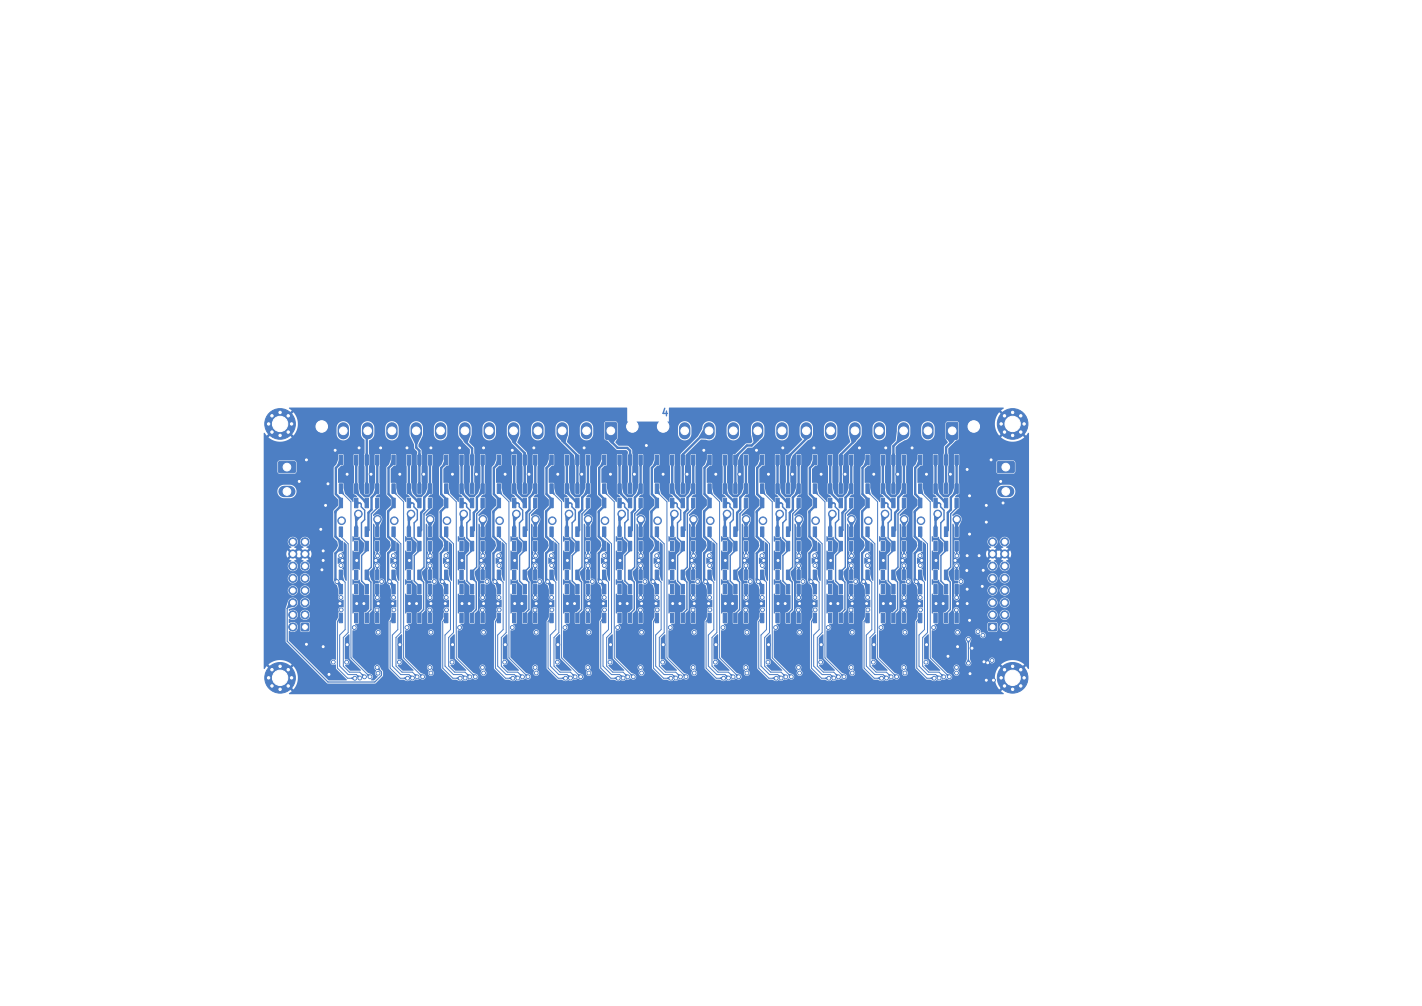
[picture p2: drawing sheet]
<svg xmlns="http://www.w3.org/2000/svg" width="297mm" height="210mm" viewBox="0 0 297 210" stroke-linecap="round" stroke-linejoin="round" font-family="sans-serif">
<defs><g id="words">
<text font-size="2.1" fill="#4d7fc4" x="138" y="87">4</text>
</g></defs>
<g fill="#4d7fc4" stroke="#4d7fc4" stroke-width=".21">
<path d="M62.9 130.1h1.6v1.6h-1.6z"/>
<path d="M197.8 88.2l2-.1 .2 .2 .1 3.1-.2 .3h-1.9l-.3-.1v-3.1z"/>
<path d="M126.5 88.2l1.9-.1 .3 .2 .1 3.1-.2 .3h-1.9l-.3-.1v-3.1z"/>
<path d="M58.3 96.4h3.3l.1 .2v2l-.3 .1h-3.1l-.2-.3v-1.8z"/>
<path d="M92.8 104h.8v2h-.8z"/>
<path d="M96 104h.7v2h-.7z"/>
<path d="M98.2 104h.7v2h-.7z"/>
<path d="M100.5 104h.7v2h-.7z"/>
<path d="M100.5 110h.7v2h-.7z"/>
<path d="M98.2 110h.7v2h-.7z"/>
<path d="M96 110h.7v2h-.7z"/>
<path d="M92.8 110h.8v2h-.8z"/>
<path d="M136.8 113h.7v2h-.7z"/>
<path d="M140.1 113h.6v2h-.6z"/>
<path d="M142.2 113h.7v2h-.7z"/>
<path d="M144.4 113h.7v2h-.7z"/>
<path d="M144.4 119h.7v2h-.7z"/>
<path d="M142.2 119h.7v2h-.7z"/>
<path d="M140.1 119h.6v2h-.6z"/>
<path d="M136.8 119h.7v2h-.7z"/>
<path d="M208.4 96.4h3.3l.2 .2-.1 2-.3 .1h-3.1l-.1-.3v-1.8z"/>
<path d="M191.9 95h.6v2h-.6z"/>
<path d="M195 95h.7v2h-.7z"/>
<path d="M197.3 95h.6v2h-.6z"/>
<path d="M199.5 95h.6v2h-.6z"/>
<path d="M199.5 101h.6v2h-.6z"/>
<path d="M197.3 101h.6v2h-.6z"/>
<path d="M195 101h.7v2h-.7z"/>
<path d="M191.9 101h.6v2h-.6z"/>
<path d="M125.9 95h.7v2h-.7z"/>
<path d="M129 95h.7v2h-.7z"/>
<path d="M131.3 95h.7v2h-.7z"/>
<path d="M133.5 95h.6v2h-.6z"/>
<path d="M133.5 101h.6v2h-.6z"/>
<path d="M131.3 101h.7v2h-.7z"/>
<path d="M129 101h.7v2h-.7z"/>
<path d="M125.9 101h.7v2h-.7z"/>
<path d="M70.8 95h.7v2h-.7z"/>
<path d="M74 95h.8v2h-.8z"/>
<path d="M76.2 95h.7v2h-.7z"/>
<path d="M78.5 95h.7v2h-.7z"/>
<path d="M78.5 101h.7v2h-.7z"/>
<path d="M76.2 101h.7v2h-.7z"/>
<path d="M74 101h.8v2h-.8z"/>
<path d="M70.8 101h.7v2h-.7z"/>
<path d="M169.8 95h.8v2h-.8z"/>
<path d="M173 95h.8v2h-.8z"/>
<path d="M175.2 95h.8v2h-.8z"/>
<path d="M177.4 95h.8v2h-.8z"/>
<path d="M177.4 101h.8v2h-.8z"/>
<path d="M175.2 101h.8v2h-.8z"/>
<path d="M173 101h.8v2h-.8z"/>
<path d="M169.8 101h.8v2h-.8z"/>
<path d="M158.8 113h.7v2h-.7z"/>
<path d="M162.1 113h.7v2h-.7z"/>
<path d="M164.3 113h.6v2h-.6z"/>
<path d="M166.4 113h.7v2h-.7z"/>
<path d="M166.4 119h.7v2h-.7z"/>
<path d="M164.3 119h.6v2h-.6z"/>
<path d="M162.1 119h.7v2h-.7z"/>
<path d="M158.8 119h.7v2h-.7z"/>
<path d="M81.9 104h.6v2h-.6z"/>
<path d="M85.1 104h.7v2h-.7z"/>
<path d="M87.3 104h.6v2h-.6z"/>
<path d="M89.4 104h.7v2h-.7z"/>
<path d="M89.4 110h.7v2h-.7z"/>
<path d="M87.3 110h.6v2h-.6z"/>
<path d="M85.1 110h.7v2h-.7z"/>
<path d="M81.9 110h.6v2h-.6z"/>
<path d="M191.8 122h.7v2h-.7z"/>
<path d="M195 122h.7v2h-.7z"/>
<path d="M197.2 122h.7v2h-.7z"/>
<path d="M199.5 122h.6v2h-.6z"/>
<path d="M199.5 128h.6v2h-.6z"/>
<path d="M197.2 128h.7v2h-.7z"/>
<path d="M195 128h.7v2h-.7z"/>
<path d="M191.8 128h.7v2h-.7z"/>
<path d="M114.8 95h.7v2h-.7z"/>
<path d="M118.1 95h.6v2h-.6z"/>
<path d="M120.2 95h.7v2h-.7z"/>
<path d="M122.4 95h.8v2h-.8z"/>
<path d="M122.4 101h.8v2h-.8z"/>
<path d="M120.2 101h.7v2h-.7z"/>
<path d="M118.1 101h.6v2h-.6z"/>
<path d="M114.8 101h.7v2h-.7z"/>
<path d="M92.8 122h.7v2h-.7z"/>
<path d="M96 122h.7v2h-.7z"/>
<path d="M98.2 122h.7v2h-.7z"/>
<path d="M100.4 122h.8v2h-.8z"/>
<path d="M100.4 128h.8v2h-.8z"/>
<path d="M98.2 128h.7v2h-.7z"/>
<path d="M96 128h.7v2h-.7z"/>
<path d="M92.8 128h.7v2h-.7z"/>
<path d="M169.8 104h.8v2h-.8z"/>
<path d="M173 104h.8v2h-.8z"/>
<path d="M175.2 104h.8v2h-.8z"/>
<path d="M177.4 104h.8v2h-.8z"/>
<path d="M177.4 110h.8v2h-.8z"/>
<path d="M175.2 110h.8v2h-.8z"/>
<path d="M173 110h.8v2h-.8z"/>
<path d="M169.8 110h.8v2h-.8z"/>
<path d="M114.8 122h.7v2h-.7z"/>
<path d="M118.1 122h.6v2h-.6z"/>
<path d="M120.2 122h.7v2h-.7z"/>
<path d="M122.4 122h.8v2h-.8z"/>
<path d="M122.4 128h.8v2h-.8z"/>
<path d="M120.2 128h.7v2h-.7z"/>
<path d="M118.1 128h.6v2h-.6z"/>
<path d="M114.8 128h.7v2h-.7z"/>
<path d="M191.9 104h.6v2h-.6z"/>
<path d="M195 104h.7v2h-.7z"/>
<path d="M197.3 104h.6v2h-.6z"/>
<path d="M199.5 104h.6v2h-.6z"/>
<path d="M199.5 110h.6v2h-.6z"/>
<path d="M197.3 110h.6v2h-.6z"/>
<path d="M195 110h.7v2h-.7z"/>
<path d="M191.9 110h.6v2h-.6z"/>
<path d="M169.8 113h.8v2h-.8z"/>
<path d="M173 113h.8v2h-.8z"/>
<path d="M175.2 113h.8v2h-.8z"/>
<path d="M177.4 113h.8v2h-.8z"/>
<path d="M177.4 119h.8v2h-.8z"/>
<path d="M175.2 119h.8v2h-.8z"/>
<path d="M173 119h.8v2h-.8z"/>
<path d="M169.8 119h.8v2h-.8z"/>
<path d="M158.8 104h.7v2h-.7z"/>
<path d="M162.1 104h.7v2h-.7z"/>
<path d="M164.3 104h.6v2h-.6z"/>
<path d="M166.4 104h.7v2h-.7z"/>
<path d="M166.4 110h.7v2h-.7z"/>
<path d="M164.3 110h.6v2h-.6z"/>
<path d="M162.1 110h.7v2h-.7z"/>
<path d="M158.8 110h.7v2h-.7z"/>
<path d="M206.5 130.1h1.6v1.6h-1.6z"/>
<path d="M103.9 113h.6v2h-.6z"/>
<path d="M107 113h.8v2h-.8z"/>
<path d="M109.3 113h.7v2h-.7z"/>
<path d="M111.4 113h.7v2h-.7z"/>
<path d="M111.4 119h.7v2h-.7z"/>
<path d="M109.3 119h.7v2h-.7z"/>
<path d="M107 119h.8v2h-.8z"/>
<path d="M103.9 119h.6v2h-.6z"/>
<path d="M103.9 95h.6v2h-.6z"/>
<path d="M107 95h.8v2h-.8z"/>
<path d="M109.3 95h.7v2h-.7z"/>
<path d="M111.4 95h.7v2h-.7z"/>
<path d="M111.4 101h.7v2h-.7z"/>
<path d="M109.3 101h.7v2h-.7z"/>
<path d="M107 101h.8v2h-.8z"/>
<path d="M103.9 101h.6v2h-.6z"/>
<path d="M147.8 95h.8v2h-.8z"/>
<path d="M151 95h.7v2h-.7z"/>
<path d="M153.2 95h.8v2h-.8z"/>
<path d="M155.5 95h.6v2h-.6z"/>
<path d="M155.5 101h.6v2h-.6z"/>
<path d="M153.2 101h.8v2h-.8z"/>
<path d="M151 101h.7v2h-.7z"/>
<path d="M147.8 101h.8v2h-.8z"/>
<path d="M158.8 95h.7v2h-.7z"/>
<path d="M162.1 95h.7v2h-.7z"/>
<path d="M164.3 95h.6v2h-.6z"/>
<path d="M166.4 95h.7v2h-.7z"/>
<path d="M166.4 101h.7v2h-.7z"/>
<path d="M164.3 101h.6v2h-.6z"/>
<path d="M162.1 101h.7v2h-.7z"/>
<path d="M158.8 101h.7v2h-.7z"/>
<path d="M103.9 122h.6v2h-.6z"/>
<path d="M107 122h.8v2h-.8z"/>
<path d="M109.3 122h.7v2h-.7z"/>
<path d="M111.4 122h.7v2h-.7z"/>
<path d="M111.4 128h.7v2h-.7z"/>
<path d="M109.3 128h.7v2h-.7z"/>
<path d="M107 128h.8v2h-.8z"/>
<path d="M103.9 128h.6v2h-.6z"/>
<path d="M169.8 122h.8v2h-.8z"/>
<path d="M173 122h.8v2h-.8z"/>
<path d="M175.2 122h.8v2h-.8z"/>
<path d="M177.4 122h.8v2h-.8z"/>
<path d="M177.4 128h.8v2h-.8z"/>
<path d="M175.2 128h.8v2h-.8z"/>
<path d="M173 128h.8v2h-.8z"/>
<path d="M169.8 128h.8v2h-.8z"/>
<path d="M147.8 104h.8v2h-.8z"/>
<path d="M151 104h.7v2h-.7z"/>
<path d="M153.2 104h.8v2h-.8z"/>
<path d="M155.5 104h.6v2h-.6z"/>
<path d="M155.5 110h.6v2h-.6z"/>
<path d="M153.2 110h.8v2h-.8z"/>
<path d="M151 110h.7v2h-.7z"/>
<path d="M147.8 110h.8v2h-.8z"/>
<path d="M70.8 122h.7v2h-.7z"/>
<path d="M74 122h.8v2h-.8z"/>
<path d="M76.2 122h.7v2h-.7z"/>
<path d="M78.4 122h.8v2h-.8z"/>
<path d="M78.4 128h.8v2h-.8z"/>
<path d="M76.2 128h.7v2h-.7z"/>
<path d="M74 128h.8v2h-.8z"/>
<path d="M70.8 128h.7v2h-.7z"/>
<path d="M158.8 122h.7v2h-.7z"/>
<path d="M162 122h.8v2h-.8z"/>
<path d="M164.3 122h.6v2h-.6z"/>
<path d="M166.4 122h.7v2h-.7z"/>
<path d="M166.4 128h.7v2h-.7z"/>
<path d="M164.3 128h.6v2h-.6z"/>
<path d="M162 128h.8v2h-.8z"/>
<path d="M158.8 128h.7v2h-.7z"/>
<path d="M180.9 95h.6v2h-.6z"/>
<path d="M184.1 95h.6v2h-.6z"/>
<path d="M186.3 95h.6v2h-.6z"/>
<path d="M188.4 95h.8v2h-.8z"/>
<path d="M188.4 101h.8v2h-.8z"/>
<path d="M186.3 101h.6v2h-.6z"/>
<path d="M184.1 101h.6v2h-.6z"/>
<path d="M180.9 101h.6v2h-.6z"/>
<path d="M70.8 113h.7v2h-.7z"/>
<path d="M74 113h.8v2h-.8z"/>
<path d="M76.2 113h.7v2h-.7z"/>
<path d="M78.5 113h.7v2h-.7z"/>
<path d="M78.5 119h.7v2h-.7z"/>
<path d="M76.2 119h.7v2h-.7z"/>
<path d="M74 119h.8v2h-.8z"/>
<path d="M70.8 119h.7v2h-.7z"/>
<path d="M70.8 104h.7v2h-.7z"/>
<path d="M74 104h.8v2h-.8z"/>
<path d="M76.2 104h.7v2h-.7z"/>
<path d="M78.5 104h.7v2h-.7z"/>
<path d="M78.5 110h.7v2h-.7z"/>
<path d="M76.2 110h.7v2h-.7z"/>
<path d="M74 110h.8v2h-.8z"/>
<path d="M70.8 110h.7v2h-.7z"/>
<path d="M92.8 95h.8v2h-.8z"/>
<path d="M96 95h.7v2h-.7z"/>
<path d="M98.2 95h.7v2h-.7z"/>
<path d="M100.5 95h.7v2h-.7z"/>
<path d="M100.5 101h.7v2h-.7z"/>
<path d="M98.2 101h.7v2h-.7z"/>
<path d="M96 101h.7v2h-.7z"/>
<path d="M92.8 101h.8v2h-.8z"/>
<path d="M191.9 113h.6v2h-.6z"/>
<path d="M195 113h.7v2h-.7z"/>
<path d="M197.3 113h.6v2h-.6z"/>
<path d="M199.5 113h.6v2h-.6z"/>
<path d="M199.5 119h.6v2h-.6z"/>
<path d="M197.3 119h.6v2h-.6z"/>
<path d="M195 119h.7v2h-.7z"/>
<path d="M191.9 119h.6v2h-.6z"/>
<path d="M81.9 113h.6v2h-.6z"/>
<path d="M85.1 113h.7v2h-.7z"/>
<path d="M87.3 113h.6v2h-.6z"/>
<path d="M89.4 113h.7v2h-.7z"/>
<path d="M89.4 119h.7v2h-.7z"/>
<path d="M87.3 119h.6v2h-.6z"/>
<path d="M85.1 119h.7v2h-.7z"/>
<path d="M81.9 119h.6v2h-.6z"/>
<path d="M125.9 113h.7v2h-.7z"/>
<path d="M129 113h.7v2h-.7z"/>
<path d="M131.3 113h.7v2h-.7z"/>
<path d="M133.5 113h.6v2h-.6z"/>
<path d="M133.5 119h.6v2h-.6z"/>
<path d="M131.3 119h.7v2h-.7z"/>
<path d="M129 119h.7v2h-.7z"/>
<path d="M125.9 119h.7v2h-.7z"/>
<path d="M81.9 95h.6v2h-.6z"/>
<path d="M85.1 95h.7v2h-.7z"/>
<path d="M87.3 95h.6v2h-.6z"/>
<path d="M89.4 95h.7v2h-.7z"/>
<path d="M89.4 101h.7v2h-.7z"/>
<path d="M87.3 101h.6v2h-.6z"/>
<path d="M85.1 101h.7v2h-.7z"/>
<path d="M81.9 101h.6v2h-.6z"/>
<path d="M92.8 113h.8v2h-.8z"/>
<path d="M96 113h.7v2h-.7z"/>
<path d="M98.2 113h.7v2h-.7z"/>
<path d="M100.5 113h.7v2h-.7z"/>
<path d="M100.5 119h.7v2h-.7z"/>
<path d="M98.2 119h.7v2h-.7z"/>
<path d="M96 119h.7v2h-.7z"/>
<path d="M92.8 119h.8v2h-.8z"/>
<path d="M114.8 113h.7v2h-.7z"/>
<path d="M118.1 113h.6v2h-.6z"/>
<path d="M120.2 113h.7v2h-.7z"/>
<path d="M122.4 113h.8v2h-.8z"/>
<path d="M122.4 119h.8v2h-.8z"/>
<path d="M120.2 119h.7v2h-.7z"/>
<path d="M118.1 119h.6v2h-.6z"/>
<path d="M114.8 119h.7v2h-.7z"/>
<path d="M125.8 122h.8v2h-.8z"/>
<path d="M129 122h.7v2h-.7z"/>
<path d="M131.2 122h.8v2h-.8z"/>
<path d="M133.5 122h.6v2h-.6z"/>
<path d="M133.5 128h.6v2h-.6z"/>
<path d="M131.2 128h.8v2h-.8z"/>
<path d="M129 128h.7v2h-.7z"/>
<path d="M125.8 128h.8v2h-.8z"/>
<path d="M147.8 122h.8v2h-.8z"/>
<path d="M151 122h.7v2h-.7z"/>
<path d="M153.2 122h.7v2h-.7z"/>
<path d="M155.5 122h.6v2h-.6z"/>
<path d="M155.5 128h.6v2h-.6z"/>
<path d="M153.2 128h.7v2h-.7z"/>
<path d="M151 128h.7v2h-.7z"/>
<path d="M147.8 128h.8v2h-.8z"/>
<path d="M103.9 104h.6v2h-.6z"/>
<path d="M107 104h.8v2h-.8z"/>
<path d="M109.3 104h.7v2h-.7z"/>
<path d="M111.4 104h.7v2h-.7z"/>
<path d="M111.4 110h.7v2h-.7z"/>
<path d="M109.3 110h.7v2h-.7z"/>
<path d="M107 110h.8v2h-.8z"/>
<path d="M103.9 110h.6v2h-.6z"/>
<path d="M136.8 95h.7v2h-.7z"/>
<path d="M140.1 95h.6v2h-.6z"/>
<path d="M142.2 95h.7v2h-.7z"/>
<path d="M144.4 95h.7v2h-.7z"/>
<path d="M144.4 101h.7v2h-.7z"/>
<path d="M142.2 101h.7v2h-.7z"/>
<path d="M140.1 101h.6v2h-.6z"/>
<path d="M136.8 101h.7v2h-.7z"/>
<path d="M81.9 122h.6v2h-.6z"/>
<path d="M85.1 122h.7v2h-.7z"/>
<path d="M87.3 122h.6v2h-.6z"/>
<path d="M89.4 122h.7v2h-.7z"/>
<path d="M89.4 128h.7v2h-.7z"/>
<path d="M87.3 128h.6v2h-.6z"/>
<path d="M85.1 128h.7v2h-.7z"/>
<path d="M81.9 128h.6v2h-.6z"/>
<path d="M180.9 104h.6v2h-.6z"/>
<path d="M184.1 104h.6v2h-.6z"/>
<path d="M186.3 104h.6v2h-.6z"/>
<path d="M188.4 104h.8v2h-.8z"/>
<path d="M188.4 110h.8v2h-.8z"/>
<path d="M186.3 110h.6v2h-.6z"/>
<path d="M184.1 110h.6v2h-.6z"/>
<path d="M180.9 110h.6v2h-.6z"/>
<path d="M136.8 104h.7v2h-.7z"/>
<path d="M140.1 104h.6v2h-.6z"/>
<path d="M142.2 104h.7v2h-.7z"/>
<path d="M144.4 104h.7v2h-.7z"/>
<path d="M144.4 110h.7v2h-.7z"/>
<path d="M142.2 110h.7v2h-.7z"/>
<path d="M140.1 110h.6v2h-.6z"/>
<path d="M136.8 110h.7v2h-.7z"/>
<path d="M125.9 104h.7v2h-.7z"/>
<path d="M129 104h.7v2h-.7z"/>
<path d="M131.3 104h.7v2h-.7z"/>
<path d="M133.5 104h.6v2h-.6z"/>
<path d="M133.5 110h.6v2h-.6z"/>
<path d="M131.3 110h.7v2h-.7z"/>
<path d="M129 110h.7v2h-.7z"/>
<path d="M125.9 110h.7v2h-.7z"/>
<path d="M114.8 104h.7v2h-.7z"/>
<path d="M118.1 104h.6v2h-.6z"/>
<path d="M120.2 104h.7v2h-.7z"/>
<path d="M122.4 104h.8v2h-.8z"/>
<path d="M122.4 110h.8v2h-.8z"/>
<path d="M120.2 110h.7v2h-.7z"/>
<path d="M118.1 110h.6v2h-.6z"/>
<path d="M114.8 110h.7v2h-.7z"/>
<path d="M180.9 113h.6v2h-.6z"/>
<path d="M184.1 113h.6v2h-.6z"/>
<path d="M186.3 113h.6v2h-.6z"/>
<path d="M188.4 113h.8v2h-.8z"/>
<path d="M188.4 119h.8v2h-.8z"/>
<path d="M186.3 119h.6v2h-.6z"/>
<path d="M184.1 119h.6v2h-.6z"/>
<path d="M180.9 119h.6v2h-.6z"/>
<path d="M180.9 122h.6v2h-.6z"/>
<path d="M184.1 122h.6v2h-.6z"/>
<path d="M186.3 122h.6v2h-.6z"/>
<path d="M188.4 122h.8v2h-.8z"/>
<path d="M188.4 128h.8v2h-.8z"/>
<path d="M186.3 128h.6v2h-.6z"/>
<path d="M184.1 128h.6v2h-.6z"/>
<path d="M180.9 128h.6v2h-.6z"/>
<path d="M147.8 113h.8v2h-.8z"/>
<path d="M151 113h.7v2h-.7z"/>
<path d="M153.2 113h.8v2h-.8z"/>
<path d="M155.5 113h.6v2h-.6z"/>
<path d="M155.5 119h.6v2h-.6z"/>
<path d="M153.2 119h.8v2h-.8z"/>
<path d="M151 119h.7v2h-.7z"/>
<path d="M147.8 119h.8v2h-.8z"/>
<path d="M136.8 122h.7v2h-.7z"/>
<path d="M140.1 122h.6v2h-.6z"/>
<path d="M142.2 122h.7v2h-.7z"/>
<path d="M144.4 122h.7v2h-.7z"/>
<path d="M144.4 128h.7v2h-.7z"/>
<path d="M142.2 128h.7v2h-.7z"/>
<path d="M140.1 128h.6v2h-.6z"/>
<path d="M136.8 128h.7v2h-.7z"/>
<circle cx="61.2" cy="130.9" r=".85"/>
<circle cx="63.7" cy="128.3" r=".85"/>
<circle cx="61.2" cy="128.3" r=".85"/>
<circle cx="63.7" cy="125.8" r=".85"/>
<circle cx="61.2" cy="125.8" r=".85"/>
<circle cx="63.7" cy="123.3" r=".85"/>
<circle cx="61.2" cy="123.3" r=".85"/>
<circle cx="63.7" cy="120.7" r=".85"/>
<circle cx="61.2" cy="120.7" r=".85"/>
<circle cx="63.7" cy="118.2" r=".85"/>
<circle cx="61.2" cy="118.2" r=".85"/>
<circle cx="63.7" cy="115.6" r=".85"/>
<circle cx="61.2" cy="115.6" r=".85"/>
<circle cx="63.7" cy="113.1" r=".85"/>
<circle cx="61.2" cy="113.1" r=".85"/>
<circle cx="56.1" cy="88.5" r=".4"/>
<circle cx="56.8" cy="86.8" r=".4"/>
<circle cx="56.8" cy="90.2" r=".4"/>
<circle cx="58.5" cy="86.1" r=".4"/>
<circle cx="58.5" cy="88.5" r="3.2"/>
<circle cx="58.5" cy="90.9" r=".4"/>
<circle cx="60.2" cy="86.8" r=".4"/>
<circle cx="60.2" cy="90.2" r=".4"/>
<circle cx="60.9" cy="88.5" r=".4"/>
<circle cx="209.1" cy="141.5" r=".4"/>
<circle cx="209.8" cy="139.8" r=".4"/>
<circle cx="209.8" cy="143.2" r=".4"/>
<circle cx="211.5" cy="139.1" r=".4"/>
<circle cx="211.5" cy="141.5" r="3.2"/>
<circle cx="211.5" cy="143.9" r=".4"/>
<circle cx="213.2" cy="139.8" r=".4"/>
<circle cx="213.2" cy="143.2" r=".4"/>
<circle cx="213.9" cy="141.5" r=".4"/>
<circle cx="209.1" cy="88.5" r=".4"/>
<circle cx="209.8" cy="86.8" r=".4"/>
<circle cx="209.8" cy="90.2" r=".4"/>
<circle cx="211.5" cy="86.1" r=".4"/>
<circle cx="211.5" cy="88.5" r="3.2"/>
<circle cx="211.5" cy="90.9" r=".4"/>
<circle cx="213.2" cy="86.8" r=".4"/>
<circle cx="213.2" cy="90.2" r=".4"/>
<circle cx="213.9" cy="88.5" r=".4"/>
<circle cx="56.1" cy="141.5" r=".4"/>
<circle cx="56.8" cy="139.8" r=".4"/>
<circle cx="56.8" cy="143.2" r=".4"/>
<circle cx="58.5" cy="139.1" r=".4"/>
<circle cx="58.5" cy="141.5" r="3.2"/>
<circle cx="58.5" cy="143.9" r=".4"/>
<circle cx="60.2" cy="139.8" r=".4"/>
<circle cx="60.2" cy="143.2" r=".4"/>
<circle cx="60.9" cy="141.5" r=".4"/>
<circle cx="209.8" cy="130.9" r=".85"/>
<circle cx="207.3" cy="128.3" r=".85"/>
<circle cx="209.8" cy="128.3" r=".85"/>
<circle cx="207.3" cy="125.8" r=".85"/>
<circle cx="209.8" cy="125.8" r=".85"/>
<circle cx="207.3" cy="123.3" r=".85"/>
<circle cx="209.8" cy="123.3" r=".85"/>
<circle cx="207.3" cy="120.7" r=".85"/>
<circle cx="209.8" cy="120.7" r=".85"/>
<circle cx="207.3" cy="118.2" r=".85"/>
<circle cx="209.8" cy="118.2" r=".85"/>
<circle cx="207.3" cy="115.6" r=".85"/>
<circle cx="209.8" cy="115.6" r=".85"/>
<circle cx="207.3" cy="113.1" r=".85"/>
<circle cx="209.8" cy="113.1" r=".85"/>
<circle cx="69.6" cy="138.2" r=".4"/>
<circle cx="83.4" cy="138.2" r=".4"/>
<circle cx="105.4" cy="138.2" r=".4"/>
<circle cx="138.4" cy="138.2" r=".4"/>
<circle cx="160.4" cy="138.2" r=".4"/>
<circle cx="193.4" cy="138.2" r=".4"/>
<circle cx="94.4" cy="138.2" r=".4"/>
<circle cx="171.4" cy="138.2" r=".4"/>
<circle cx="202.3" cy="138.5" r=".4"/>
<circle cx="182.4" cy="138.2" r=".4"/>
<circle cx="116.4" cy="138.2" r=".4"/>
<circle cx="202.3" cy="133.5" r=".4"/>
<circle cx="72.4" cy="138.2" r=".4"/>
<circle cx="149.4" cy="138.2" r=".4"/>
<circle cx="207.2" cy="137.9" r=".4"/>
<circle cx="127.4" cy="138.2" r=".4"/>
<circle cx="205.3" cy="132.6" r=".4"/>
<circle cx="195" cy="131" r=".4"/>
<circle cx="162" cy="131" r=".4"/>
<circle cx="151" cy="131" r=".4"/>
<circle cx="173" cy="131" r=".4"/>
<circle cx="118" cy="131" r=".4"/>
<circle cx="204.2" cy="131.9" r=".4"/>
<circle cx="184" cy="131" r=".4"/>
<circle cx="107" cy="131" r=".4"/>
<circle cx="85" cy="131" r=".4"/>
<circle cx="140" cy="131" r=".4"/>
<circle cx="74" cy="131" r=".4"/>
<circle cx="96" cy="131" r=".4"/>
<circle cx="129" cy="131" r=".4"/>
<circle cx="112" cy="132" r=".4"/>
<circle cx="156" cy="132" r=".4"/>
<circle cx="101" cy="132" r=".4"/>
<circle cx="123" cy="132" r=".4"/>
<circle cx="79" cy="132" r=".4"/>
<circle cx="178" cy="132" r=".4"/>
<circle cx="167" cy="132" r=".4"/>
<circle cx="90" cy="132" r=".4"/>
<circle cx="134" cy="132" r=".4"/>
<circle cx="189" cy="132" r=".4"/>
<circle cx="200" cy="132" r=".4"/>
<circle cx="145" cy="132" r=".4"/>
<circle cx="123" cy="140.5" r=".4"/>
<circle cx="167" cy="140.5" r=".4"/>
<circle cx="90" cy="140.5" r=".4"/>
<circle cx="178" cy="140.5" r=".4"/>
<circle cx="101" cy="140.5" r=".4"/>
<circle cx="79" cy="140.5" r=".4"/>
<circle cx="189" cy="140.5" r=".4"/>
<circle cx="145" cy="140.5" r=".4"/>
<circle cx="199.8" cy="140.5" r=".4"/>
<circle cx="134" cy="140.5" r=".4"/>
<circle cx="156" cy="140.5" r=".4"/>
<circle cx="112" cy="140.5" r=".4"/>
<circle cx="122.8" cy="139.3" r=".4"/>
<circle cx="199.8" cy="139.3" r=".4"/>
<circle cx="144.8" cy="139.3" r=".4"/>
<circle cx="155.8" cy="139.3" r=".4"/>
<circle cx="177.8" cy="139.3" r=".4"/>
<circle cx="166.8" cy="139.3" r=".4"/>
<circle cx="100.8" cy="139.3" r=".4"/>
<circle cx="89.8" cy="139.3" r=".4"/>
<circle cx="188.8" cy="139.3" r=".4"/>
<circle cx="78.8" cy="139.3" r=".4"/>
<circle cx="133.8" cy="139.3" r=".4"/>
<circle cx="111.8" cy="139.3" r=".4"/>
<circle cx="101" cy="126" r=".4"/>
<circle cx="209" cy="133.5" r=".4"/>
<circle cx="104.5" cy="117" r=".4"/>
<circle cx="202" cy="116" r=".4"/>
<circle cx="131" cy="126" r=".4"/>
<circle cx="205.2" cy="122.4" r=".4"/>
<circle cx="90" cy="126" r=".4"/>
<circle cx="122.5" cy="117" r=".4"/>
<circle cx="192" cy="126" r=".4"/>
<circle cx="182.5" cy="134.6" r=".4"/>
<circle cx="206" cy="109" r=".4"/>
<circle cx="155.5" cy="117" r=".4"/>
<circle cx="149.5" cy="99" r=".4"/>
<circle cx="177.5" cy="117" r=".4"/>
<circle cx="93" cy="126" r=".4"/>
<circle cx="148.5" cy="117" r=".4"/>
<circle cx="77.5" cy="99" r=".4"/>
<circle cx="107" cy="94" r=".4"/>
<circle cx="195.5" cy="117" r=".4"/>
<circle cx="107.5" cy="117" r=".4"/>
<circle cx="67.5" cy="117" r=".4"/>
<circle cx="68" cy="105.5" r=".4"/>
<circle cx="198.5" cy="99" r=".4"/>
<circle cx="83.5" cy="134.6" r=".4"/>
<circle cx="184.5" cy="117" r=".4"/>
<circle cx="193.5" cy="99" r=".4"/>
<circle cx="186" cy="126" r=".4"/>
<circle cx="163.5" cy="93.5" r=".4"/>
<circle cx="209" cy="100.5" r=".4"/>
<circle cx="160.5" cy="99" r=".4"/>
<circle cx="144.5" cy="117" r=".4"/>
<circle cx="195.5" cy="126" r=".4"/>
<circle cx="175" cy="126" r=".4"/>
<circle cx="118.5" cy="117" r=".4"/>
<circle cx="64" cy="96" r=".4"/>
<circle cx="67" cy="110.5" r=".4"/>
<circle cx="105.5" cy="134.6" r=".4"/>
<circle cx="120" cy="126" r=".4"/>
<circle cx="140.5" cy="117" r=".4"/>
<circle cx="74.5" cy="117" r=".4"/>
<circle cx="105.5" cy="99" r=".4"/>
<circle cx="185" cy="93.5" r=".4"/>
<circle cx="184.5" cy="126" r=".4"/>
<circle cx="200" cy="126" r=".4"/>
<circle cx="132.5" cy="99" r=".4"/>
<circle cx="182.5" cy="99" r=".4"/>
<circle cx="89.5" cy="117" r=".4"/>
<circle cx="206" cy="105.5" r=".4"/>
<circle cx="74.5" cy="126" r=".4"/>
<circle cx="153" cy="126" r=".4"/>
<circle cx="202" cy="98" r=".4"/>
<circle cx="170" cy="93.5" r=".4"/>
<circle cx="111.5" cy="117" r=".4"/>
<circle cx="151.5" cy="117" r=".4"/>
<circle cx="96.5" cy="126" r=".4"/>
<circle cx="181" cy="126" r=".4"/>
<circle cx="164" cy="126" r=".4"/>
<circle cx="193.5" cy="134.6" r=".4"/>
<circle cx="123" cy="126" r=".4"/>
<circle cx="178" cy="126" r=".4"/>
<circle cx="145" cy="126" r=".4"/>
<circle cx="79" cy="126" r=".4"/>
<circle cx="207" cy="96" r=".4"/>
<circle cx="188.5" cy="117" r=".4"/>
<circle cx="111.5" cy="93.5" r=".4"/>
<circle cx="207.5" cy="142" r=".4"/>
<circle cx="173.5" cy="117" r=".4"/>
<circle cx="96" cy="93.5" r=".4"/>
<circle cx="135" cy="93" r=".4"/>
<circle cx="209.5" cy="105" r=".4"/>
<circle cx="154.5" cy="99" r=".4"/>
<circle cx="64" cy="134.5" r=".4"/>
<circle cx="76" cy="126" r=".4"/>
<circle cx="72.5" cy="99" r=".4"/>
<circle cx="122" cy="93.5" r=".4"/>
<circle cx="62.5" cy="100.5" r=".4"/>
<circle cx="75" cy="93.5" r=".4"/>
<circle cx="87" cy="126" r=".4"/>
<circle cx="137.5" cy="117" r=".4"/>
<circle cx="170" cy="126" r=".4"/>
<circle cx="109" cy="126" r=".4"/>
<circle cx="129.5" cy="126" r=".4"/>
<circle cx="126.5" cy="117" r=".4"/>
<circle cx="96.5" cy="117" r=".4"/>
<circle cx="104" cy="126" r=".4"/>
<circle cx="85" cy="93.5" r=".4"/>
<circle cx="116.5" cy="134.6" r=".4"/>
<circle cx="67.2" cy="119" r=".4"/>
<circle cx="98" cy="126" r=".4"/>
<circle cx="90" cy="93.5" r=".4"/>
<circle cx="179.5" cy="93.5" r=".4"/>
<circle cx="82" cy="126" r=".4"/>
<circle cx="206" cy="142" r=".4"/>
<circle cx="94.5" cy="99" r=".4"/>
<circle cx="181.5" cy="117" r=".4"/>
<circle cx="71.5" cy="117" r=".4"/>
<circle cx="176.5" cy="99" r=".4"/>
<circle cx="121.5" cy="99" r=".4"/>
<circle cx="140.5" cy="126" r=".4"/>
<circle cx="162.5" cy="117" r=".4"/>
<circle cx="138.5" cy="134.6" r=".4"/>
<circle cx="79.5" cy="93.5" r=".4"/>
<circle cx="137" cy="126" r=".4"/>
<circle cx="202" cy="123" r=".4"/>
<circle cx="202.6" cy="140.6" r=".4"/>
<circle cx="138.5" cy="99" r=".4"/>
<circle cx="189" cy="126" r=".4"/>
<circle cx="99.5" cy="99" r=".4"/>
<circle cx="134" cy="126" r=".4"/>
<circle cx="85.5" cy="126" r=".4"/>
<circle cx="162.5" cy="126" r=".4"/>
<circle cx="143.5" cy="99" r=".4"/>
<circle cx="70" cy="94" r=".4"/>
<circle cx="205.5" cy="138.2" r=".4"/>
<circle cx="167" cy="126" r=".4"/>
<circle cx="173.5" cy="126" r=".4"/>
<circle cx="170.5" cy="117" r=".4"/>
<circle cx="127.5" cy="134.6" r=".4"/>
<circle cx="127.5" cy="99" r=".4"/>
<circle cx="171.5" cy="99" r=".4"/>
<circle cx="199.5" cy="117" r=".4"/>
<circle cx="147" cy="94" r=".4"/>
<circle cx="101" cy="93.5" r=".4"/>
<circle cx="107.5" cy="126" r=".4"/>
<circle cx="159" cy="126" r=".4"/>
<circle cx="116.5" cy="99" r=".4"/>
<circle cx="67.5" cy="115" r=".4"/>
<circle cx="197" cy="126" r=".4"/>
<circle cx="205.4" cy="119.1" r=".4"/>
<circle cx="149.5" cy="134.6" r=".4"/>
<circle cx="78.5" cy="117" r=".4"/>
<circle cx="151.5" cy="126" r=".4"/>
<circle cx="110.5" cy="99" r=".4"/>
<circle cx="115.5" cy="117" r=".4"/>
<circle cx="115" cy="126" r=".4"/>
<circle cx="82.5" cy="117" r=".4"/>
<circle cx="156" cy="126" r=".4"/>
<circle cx="112" cy="126" r=".4"/>
<circle cx="159.5" cy="117" r=".4"/>
<circle cx="165.5" cy="99" r=".4"/>
<circle cx="133.5" cy="117" r=".4"/>
<circle cx="148" cy="126" r=".4"/>
<circle cx="68.5" cy="101" r=".4"/>
<circle cx="126" cy="126" r=".4"/>
<circle cx="190.5" cy="93.5" r=".4"/>
<circle cx="171.5" cy="134.6" r=".4"/>
<circle cx="202" cy="126" r=".4"/>
<circle cx="94.5" cy="134.6" r=".4"/>
<circle cx="160.5" cy="134.6" r=".4"/>
<circle cx="203" cy="135.3" r=".4"/>
<circle cx="192.5" cy="117" r=".4"/>
<circle cx="72.5" cy="134.6" r=".4"/>
<circle cx="187.5" cy="99" r=".4"/>
<circle cx="88.5" cy="99" r=".4"/>
<circle cx="198" cy="137" r=".4"/>
<circle cx="202.5" cy="129.5" r=".4"/>
<circle cx="93.5" cy="117" r=".4"/>
<circle cx="200" cy="135" r=".4"/>
<circle cx="68.7" cy="140.8" r=".4"/>
<circle cx="158" cy="94" r=".4"/>
<circle cx="129.5" cy="117" r=".4"/>
<circle cx="202.5" cy="111.5" r=".4"/>
<circle cx="71" cy="126" r=".4"/>
<circle cx="142" cy="126" r=".4"/>
<circle cx="206.3" cy="138.4" r=".4"/>
<circle cx="118.5" cy="126" r=".4"/>
<circle cx="201.9" cy="119.1" r=".4"/>
<circle cx="67.5" cy="135" r=".4"/>
<circle cx="100.5" cy="117" r=".4"/>
<circle cx="83.5" cy="99" r=".4"/>
<circle cx="204.5" cy="116" r=".4"/>
<circle cx="85.5" cy="117" r=".4"/>
<circle cx="202.5" cy="103.5" r=".4"/>
<circle cx="166.5" cy="117" r=".4"/>
<circle cx="89.9" cy="116" r=".4"/>
<circle cx="192.2" cy="116" r=".4"/>
<circle cx="155.9" cy="116" r=".4"/>
<circle cx="144.9" cy="116" r=".4"/>
<circle cx="78.9" cy="116" r=".4"/>
<circle cx="126.2" cy="116" r=".4"/>
<circle cx="104.2" cy="116" r=".4"/>
<circle cx="133.9" cy="116" r=".4"/>
<circle cx="177.9" cy="116" r=".4"/>
<circle cx="71.2" cy="116" r=".4"/>
<circle cx="181.2" cy="116" r=".4"/>
<circle cx="199.9" cy="116" r=".4"/>
<circle cx="188.9" cy="116" r=".4"/>
<circle cx="137.2" cy="116" r=".4"/>
<circle cx="166.9" cy="116" r=".4"/>
<circle cx="111.9" cy="116" r=".4"/>
<circle cx="82.2" cy="116" r=".4"/>
<circle cx="148.2" cy="116" r=".4"/>
<circle cx="93.2" cy="116" r=".4"/>
<circle cx="170.2" cy="116" r=".4"/>
<circle cx="122.9" cy="116" r=".4"/>
<circle cx="115.2" cy="116" r=".4"/>
<circle cx="100.9" cy="116" r=".4"/>
<circle cx="159.2" cy="116" r=".4"/>
<circle cx="192.2" cy="124.7" r=".4"/>
<circle cx="177.8" cy="124.8" r=".4"/>
<circle cx="122.8" cy="124.8" r=".4"/>
<circle cx="188.8" cy="124.8" r=".4"/>
<circle cx="115.2" cy="124.7" r=".4"/>
<circle cx="82.2" cy="124.7" r=".4"/>
<circle cx="71.2" cy="124.7" r=".4"/>
<circle cx="78.8" cy="124.8" r=".4"/>
<circle cx="170.2" cy="124.7" r=".4"/>
<circle cx="100.8" cy="124.8" r=".4"/>
<circle cx="93.2" cy="124.7" r=".4"/>
<circle cx="104.2" cy="124.7" r=".4"/>
<circle cx="181.2" cy="124.7" r=".4"/>
<circle cx="133.8" cy="124.8" r=".4"/>
<circle cx="89.8" cy="124.8" r=".4"/>
<circle cx="137.2" cy="124.7" r=".4"/>
<circle cx="159.2" cy="124.7" r=".4"/>
<circle cx="148.2" cy="124.7" r=".4"/>
<circle cx="199.8" cy="124.8" r=".4"/>
<circle cx="144.8" cy="124.8" r=".4"/>
<circle cx="166.8" cy="124.8" r=".4"/>
<circle cx="111.8" cy="124.8" r=".4"/>
<circle cx="126.2" cy="124.7" r=".4"/>
<circle cx="155.8" cy="124.8" r=".4"/>
<circle cx="100.8" cy="118.1" r=".4"/>
<circle cx="82.2" cy="118.1" r=".4"/>
<circle cx="104.2" cy="118.1" r=".4"/>
<circle cx="177.8" cy="118.1" r=".4"/>
<circle cx="111.8" cy="118.1" r=".4"/>
<circle cx="137.2" cy="118.1" r=".4"/>
<circle cx="93.2" cy="118.1" r=".4"/>
<circle cx="155.8" cy="118.1" r=".4"/>
<circle cx="192.2" cy="118.1" r=".4"/>
<circle cx="78.8" cy="118.1" r=".4"/>
<circle cx="115.2" cy="118.1" r=".4"/>
<circle cx="188.8" cy="118.1" r=".4"/>
<circle cx="122.8" cy="118.1" r=".4"/>
<circle cx="159.2" cy="118.1" r=".4"/>
<circle cx="133.8" cy="118.1" r=".4"/>
<circle cx="71.2" cy="118.1" r=".4"/>
<circle cx="148.2" cy="118.1" r=".4"/>
<circle cx="199.8" cy="118.1" r=".4"/>
<circle cx="181.2" cy="118.1" r=".4"/>
<circle cx="89.8" cy="118.1" r=".4"/>
<circle cx="126.2" cy="118.1" r=".4"/>
<circle cx="166.8" cy="118.1" r=".4"/>
<circle cx="144.8" cy="118.1" r=".4"/>
<circle cx="170.2" cy="118.1" r=".4"/>
<circle cx="181.3" cy="127.3" r=".4"/>
<circle cx="115.3" cy="127.3" r=".4"/>
<circle cx="78.7" cy="127.3" r=".4"/>
<circle cx="188.7" cy="127.3" r=".4"/>
<circle cx="199.7" cy="127.3" r=".4"/>
<circle cx="192.3" cy="127.3" r=".4"/>
<circle cx="159.3" cy="127.3" r=".4"/>
<circle cx="166.7" cy="127.3" r=".4"/>
<circle cx="148.3" cy="127.3" r=".4"/>
<circle cx="104.3" cy="127.3" r=".4"/>
<circle cx="170.3" cy="127.3" r=".4"/>
<circle cx="93.3" cy="127.3" r=".4"/>
<circle cx="155.7" cy="127.3" r=".4"/>
<circle cx="89.7" cy="127.3" r=".4"/>
<circle cx="144.7" cy="127.3" r=".4"/>
<circle cx="126.3" cy="127.3" r=".4"/>
<circle cx="100.7" cy="127.3" r=".4"/>
<circle cx="122.7" cy="127.3" r=".4"/>
<circle cx="133.7" cy="127.3" r=".4"/>
<circle cx="177.7" cy="127.3" r=".4"/>
<circle cx="137.3" cy="127.3" r=".4"/>
<circle cx="82.3" cy="127.3" r=".4"/>
<circle cx="71.3" cy="127.3" r=".4"/>
<circle cx="111.7" cy="127.3" r=".4"/>
<circle cx="159.4" cy="108.7" r=".8"/>
<circle cx="93.4" cy="108.7" r=".8"/>
<circle cx="82.4" cy="108.7" r=".8"/>
<circle cx="115.4" cy="108.7" r=".8"/>
<circle cx="111.8" cy="108.4" r=".8"/>
<circle cx="177.8" cy="108.4" r=".8"/>
<circle cx="89.8" cy="108.4" r=".8"/>
<circle cx="166.8" cy="108.4" r=".8"/>
<circle cx="71.4" cy="108.7" r=".8"/>
<circle cx="155.8" cy="108.4" r=".8"/>
<circle cx="78.8" cy="108.4" r=".8"/>
<circle cx="192.4" cy="108.7" r=".8"/>
<circle cx="137.4" cy="108.7" r=".8"/>
<circle cx="126.4" cy="108.7" r=".8"/>
<circle cx="188.8" cy="108.4" r=".8"/>
<circle cx="181.4" cy="108.7" r=".8"/>
<circle cx="133.8" cy="108.4" r=".8"/>
<circle cx="122.8" cy="108.4" r=".8"/>
<circle cx="104.4" cy="108.7" r=".8"/>
<circle cx="144.8" cy="108.4" r=".8"/>
<circle cx="170.4" cy="108.7" r=".8"/>
<circle cx="199.8" cy="108.4" r=".8"/>
<circle cx="100.8" cy="108.4" r=".8"/>
<circle cx="148.4" cy="108.7" r=".8"/>
<circle cx="85.9" cy="107.3" r=".8"/>
<circle cx="96.9" cy="107.3" r=".8"/>
<circle cx="74.9" cy="107.3" r=".8"/>
<circle cx="107.9" cy="107.3" r=".8"/>
<circle cx="140.9" cy="107.3" r=".8"/>
<circle cx="162.9" cy="107.3" r=".8"/>
<circle cx="195.9" cy="107.3" r=".8"/>
<circle cx="129.9" cy="107.3" r=".8"/>
<circle cx="151.9" cy="107.3" r=".8"/>
<circle cx="118.9" cy="107.3" r=".8"/>
<circle cx="184.9" cy="107.3" r=".8"/>
<circle cx="173.9" cy="107.3" r=".8"/>
<circle cx="103.4" cy="121.4" r=".4"/>
<circle cx="114.4" cy="121.4" r=".4"/>
<circle cx="178.7" cy="121.4" r=".4"/>
<circle cx="189.7" cy="121.4" r=".4"/>
<circle cx="147.4" cy="121.4" r=".4"/>
<circle cx="167.7" cy="121.4" r=".4"/>
<circle cx="112.7" cy="121.4" r=".4"/>
<circle cx="125.4" cy="121.4" r=".4"/>
<circle cx="136.4" cy="121.4" r=".4"/>
<circle cx="79.7" cy="121.4" r=".4"/>
<circle cx="92.4" cy="121.4" r=".4"/>
<circle cx="70.4" cy="121.4" r=".4"/>
<circle cx="156.7" cy="121.4" r=".4"/>
<circle cx="81.4" cy="121.4" r=".4"/>
<circle cx="169.4" cy="121.4" r=".4"/>
<circle cx="123.7" cy="121.4" r=".4"/>
<circle cx="101.7" cy="121.4" r=".4"/>
<circle cx="158.4" cy="121.4" r=".4"/>
<circle cx="134.7" cy="121.4" r=".4"/>
<circle cx="90.7" cy="121.4" r=".4"/>
<circle cx="180.4" cy="121.4" r=".4"/>
<circle cx="191.4" cy="121.4" r=".4"/>
<circle cx="200.7" cy="121.4" r=".4"/>
<circle cx="145.7" cy="121.4" r=".4"/>
<circle cx="77.3" cy="141.3" r=".4"/>
<circle cx="76.1" cy="141.3" r=".4"/>
<circle cx="75.2" cy="141.5" r=".4"/>
<circle cx="74.1" cy="141.6" r=".4"/>
<circle cx="88.3" cy="141.3" r=".4"/>
<circle cx="87.1" cy="141.3" r=".4"/>
<circle cx="86.2" cy="141.5" r=".4"/>
<circle cx="85.1" cy="141.6" r=".4"/>
<circle cx="99.3" cy="141.3" r=".4"/>
<circle cx="98.1" cy="141.3" r=".4"/>
<circle cx="97.2" cy="141.5" r=".4"/>
<circle cx="96.1" cy="141.6" r=".4"/>
<circle cx="110.3" cy="141.3" r=".4"/>
<circle cx="109.1" cy="141.3" r=".4"/>
<circle cx="108.2" cy="141.5" r=".4"/>
<circle cx="107.1" cy="141.6" r=".4"/>
<circle cx="121.3" cy="141.3" r=".4"/>
<circle cx="120.1" cy="141.3" r=".4"/>
<circle cx="119.2" cy="141.5" r=".4"/>
<circle cx="118.1" cy="141.6" r=".4"/>
<circle cx="132.3" cy="141.3" r=".4"/>
<circle cx="131.1" cy="141.3" r=".4"/>
<circle cx="130.2" cy="141.5" r=".4"/>
<circle cx="129.1" cy="141.6" r=".4"/>
<circle cx="143.3" cy="141.3" r=".4"/>
<circle cx="142.1" cy="141.3" r=".4"/>
<circle cx="141.2" cy="141.5" r=".4"/>
<circle cx="140.1" cy="141.6" r=".4"/>
<circle cx="154.3" cy="141.3" r=".4"/>
<circle cx="153.1" cy="141.3" r=".4"/>
<circle cx="152.2" cy="141.5" r=".4"/>
<circle cx="151.1" cy="141.6" r=".4"/>
<circle cx="165.3" cy="141.3" r=".4"/>
<circle cx="164.1" cy="141.3" r=".4"/>
<circle cx="163.2" cy="141.5" r=".4"/>
<circle cx="162.1" cy="141.6" r=".4"/>
<circle cx="176.3" cy="141.3" r=".4"/>
<circle cx="175.1" cy="141.3" r=".4"/>
<circle cx="174.2" cy="141.5" r=".4"/>
<circle cx="173.1" cy="141.6" r=".4"/>
<circle cx="187.3" cy="141.3" r=".4"/>
<circle cx="186.1" cy="141.3" r=".4"/>
<circle cx="185.2" cy="141.5" r=".4"/>
<circle cx="184.1" cy="141.6" r=".4"/>
<circle cx="198.3" cy="141.3" r=".4"/>
<circle cx="197.1" cy="141.3" r=".4"/>
<circle cx="196.2" cy="141.5" r=".4"/>
<circle cx="195.1" cy="141.6" r=".4"/>
</g>
<g fill="none" stroke="#4d7fc4" stroke-width="2.4">
<path d="M71.7 89.3v1.2M76.8 89.3v1.2M81.9 89.3v1.2M86.9 89.3v1.2M92 89.3v1.2M97.1 89.3v1.2M102.2 89.3v1.2M107.3 89.3v1.2M112.3 89.3v1.2M117.4 89.3v1.2M122.5 89.3v1.2M143 89.3v1.2"/>
<path d="M148.1 89.3v1.2M153.2 89.3v1.2M158.2 89.3v1.2M163.3 89.3v1.2M168.4 89.3v1.2M173.5 89.3v1.2M178.6 89.3v1.2M183.6 89.3v1.2M188.7 89.3v1.2M193.8 89.3v1.2M59.3 102.6h1.2M209.5 102.6h1.2"/>
</g>
<path d="M60 127v6.9l8.5 8.5h9.8l1.4-1.4v-.8l-.9-.9M61.2 125.8l-1.2 1.2M202.3 133.5v5" fill="none" stroke="#4d7fc4" stroke-width=".25"/>
<g fill="none" stroke="#4d7fc4" stroke-width=".5">
<path d="M71.1 96.7l-1 1v5.4l1.1 1.1v.8M74.4 96v6.8l2.2 2.2M76.6 91.2v10.8M78.8 96v6.7l-1.2 1.1v2.6l-.6 .6v3.6l-.4 .4M82.1 96.7l-1 1v5.4l1.1 1.1v.8M85.4 96v6.8l2.2 2.2M86.9 89.9v3.5l.7 .7v7.9M89.8 96v6.7l-1.2 1.1v2.6l-.6 .6v3.6l-.4 .4M93.1 96.7l-1 1v5.4l1.1 1.1v.8M96.4 96v6.8l2.2 2.2M97.1 89.9v2.2l1.5 1.5v8.4M100.8 96v6.7l-1.2 1.1v2.6l-.6 .6v3.6l-.4 .4"/>
<path d="M104.1 96.7l-1 1v5.4l1.1 1.1v.8M107.3 89.9v2.4l2.3 2.3v7.4M107.4 96v6.8l2.2 2.2M111.8 96v6.7l-1.2 1.1v2.6l-.6 .6v3.6l-.4 .4M115.1 96.7l-1 1v5.4l1.1 1.1v.8M117.4 89.9v2l3.2 3.2M118.4 96v6.8l2.2 2.2M120.6 96v6M122.8 96v6.7l-1.2 1.1v2.6l-.6 .6v3.6l-.4 .4M126.1 96.7l-1 1v5.4l1.1 1.1v.8M127.6 89.9v2.2l1.4 1.4h2l.6 .6v7.9M129.4 96v6.8l2.2 2.2"/>
<path d="M133.8 96v6.7l-1.2 1.1v2.6l-.6 .6v3.6l-.4 .4M137.1 96.7l-1 1v5.4l1.1 1.1v.8M140.4 96v6.8l2.2 2.2M144.8 96v6.7l-1.2 1.1v2.6l-.6 .6v3.6l-.4 .4M148.1 91h-1.6l-3.9 3.9v7.1M148.1 96.7l-1 1v5.4l1.1 1.1v.8M151.4 96v6.8l2.2 2.2M153.6 96v6M155.8 96v6.7l-1.2 1.1v2.6l-.6 .6v3.6l-.4 .4M158.2 89.9v1.9l-1.2 1.2h-1l-2.4 2.4M159.1 96.7l-1 1v5.4l1.1 1.1v.8M162.4 96v6.8l2.2 2.2"/>
<path d="M164.6 96v6M166.8 96v6.7l-1.2 1.1v2.6l-.6 .6v3.6l-.4 .4M168.4 89.9v1.7l-3.8 3.8M170.1 96.7l-1 1v5.4l1.1 1.1v.8M173.4 96v6.8l2.2 2.2M177.8 96v6.7l-1.2 1.1v2.6l-.6 .6v3.6l-.4 .4M178.6 89.9v2l-3 3v7.1M181.1 96.7l-1 1v5.4l1.1 1.1v.8M184.4 96v6.8l2.2 2.2M188.7 91l-2.1 2.1v8.9M188.8 96v6.7l-1.2 1.1v2.6l-.6 .6v3.6l-.4 .4M192.1 96.7l-1 1v5.4l1.1 1.1v.8"/>
<path d="M195.4 96v6.8l2.2 2.2M198.9 89.9v2.2l-1.3 1.3v8.6M199.8 96v6.7l-1.2 1.1v2.6l-.6 .6v3.6l-.4 .4M71.2 105.6l-1.1 1.2v5.2l1.1 1.1v.9M71.2 114.4l-1.1 1.1v5.6l1.1 1.2M74.4 107.4v3.6M82.2 105.6l-1.1 1.2v5.2l1.1 1.1v.9M82.2 114.4l-1.1 1.1v5.6l1.1 1.2M85.4 107.4v3.6M93.2 114.4l-1.1 1.1v5.6l1.1 1.2M93.2 105.6l-1.1 1.2v5.2l1.1 1.1v.9M96.4 107.4v3.6"/>
<path d="M104.2 114.4l-1.1 1.1v5.6l1.1 1.2M104.2 105.6l-1.1 1.2v5.2l1.1 1.1v.9M107.4 107.4v3.6M115.2 105.6l-1.1 1.2v5.2l1.1 1.1v.9M115.2 114.4l-1.1 1.1v5.6l1.1 1.2M118.4 107.4v3.6M126.2 114.4l-1.1 1.1v5.6l1.1 1.2M126.2 105.6l-1.1 1.2v5.2l1.1 1.1v.9M129.4 107.4v3.6M137.2 114.4l-1.1 1.1v5.6l1.1 1.2M137.2 105.6l-1.1 1.2v5.2l1.1 1.1v.9M140.4 107.4v3.6"/>
<path d="M148.2 105.6l-1.1 1.2v5.2l1.1 1.1v.9M148.2 114.4l-1.1 1.1v5.6l1.1 1.2M151.4 107.4v3.6M159.2 105.6l-1.1 1.2v5.2l1.1 1.1v.9M159.2 114.4l-1.1 1.1v5.6l1.1 1.2M162.4 107.4v3.6M170.2 105.6l-1.1 1.2v5.2l1.1 1.1v.9M170.2 114.4l-1.1 1.1v5.6l1.1 1.2M173.4 107.4v3.6M181.2 114.4l-1.1 1.1v5.6l1.1 1.2M181.2 105.6l-1.1 1.2v5.2l1.1 1.1v.9M184.4 107.4v3.6"/>
<path d="M192.2 105.6l-1.1 1.2v5.2l1.1 1.1v.9M192.2 114.4l-1.1 1.1v5.6l1.1 1.2M195.4 107.4v3.6"/>
</g>
<g fill="none" stroke="#4d7fc4" stroke-width=".3">
<path d="M74.4 105h.8l.3 .2v.6l.7 .7v2l-.7 .6v3.2l1.1 1.1M76.6 114v.9l-1.1 1.1v5.3l1.1 1.1M78.8 105v1l-1.2 1.3v11.1l-1 1M85.4 105h.8l.3 .2v.6l.7 .7v2l-.7 .6v3.2l1.1 1.1M87.6 114v.9l-1.1 1.1v5.3l1.1 1.1M89.8 105v1l-1.2 1.3v11.1l-1 1M96.4 105h.8l.3 .2v.6l.7 .7v2l-.7 .6v3.2l1.1 1.1M98.6 114v.9l-1.1 1.1v5.3l1.1 1.1M100.8 105v1l-1.2 1.3v11.1l-1 1M107.4 105h.8l.3 .2v.6l.7 .7v2l-.7 .6v3.2l1.1 1.1M109.6 114v.9l-1.1 1.1v5.3l1.1 1.1M111.8 105v1l-1.2 1.3v11.1l-1 1"/>
<path d="M118.4 105h.8l.3 .2v.6l.7 .7v2l-.7 .6v3.2l1.1 1.1M120.6 114v.9l-1.1 1.1v5.3l1.1 1.1M122.8 105v1l-1.2 1.3v11.1l-1 1M129.4 105h.8l.3 .2v.6l.7 .7v2l-.7 .6v3.2l1.1 1.1M131.6 114v.9l-1.1 1.1v5.3l1.1 1.1M133.8 105v1l-1.2 1.3v11.1l-1 1M140.4 105h.8l.3 .2v.6l.7 .7v2l-.7 .6v3.2l1.1 1.1M142.6 114v.9l-1.1 1.1v5.3l1.1 1.1M144.8 105v1l-1.2 1.3v11.1l-1 1M151.4 105h.8l.3 .2v.6l.7 .7v2l-.7 .6v3.2l1.1 1.1M153.6 114v.9l-1.1 1.1v5.3l1.1 1.1M155.8 105v1l-1.2 1.3v11.1l-1 1"/>
<path d="M162.4 105h.8l.3 .2v.6l.7 .7v2l-.7 .6v3.2l1.1 1.1M164.6 114v.9l-1.1 1.1v5.3l1.1 1.1M166.8 105v1l-1.2 1.3v11.1l-1 1M173.4 105h.8l.3 .2v.6l.7 .7v2l-.7 .6v3.2l1.1 1.1M175.6 114v.9l-1.1 1.1v5.3l1.1 1.1M177.8 105v1l-1.2 1.3v11.1l-1 1M184.4 105h.8l.3 .2v.6l.7 .7v2l-.7 .6v3.2l1.1 1.1M186.6 114v.9l-1.1 1.1v5.3l1.1 1.1M188.8 105v1l-1.2 1.3v11.1l-1 1M195.4 105h.8l.3 .2v.6l.7 .7v2l-.7 .6v3.2l1.1 1.1M197.6 114v.9l-1.1 1.1v5.3l1.1 1.1M199.8 105v1l-1.2 1.3v11.1l-1 1"/>
<path d="M76.6 120.6l.9 .9v5.8l-.9 .8v.9M87.6 120.6l.9 .9v5.8l-.9 .8v.9M98.6 120.6l.9 .9v5.8l-.9 .8v.9M109.6 120.6l.9 .9v5.8l-.9 .8v.9M120.6 120.6l.9 .9v5.8l-.9 .8v.9M131.6 120.6l.9 .9v5.8l-.9 .8v.9M142.6 120.6l.9 .9v5.8l-.9 .8v.9M153.6 120.6l.9 .9v5.8l-.9 .8v.9M164.6 120.6l.9 .9v5.8l-.9 .8v.9M175.6 120.6l.9 .9v5.8l-.9 .8v.9M186.6 120.6l.9 .9v5.8l-.9 .8v.9M197.6 120.6l.9 .9v5.8l-.9 .8v.9"/>
</g>
<g fill="none" stroke="#4d7fc4" stroke-width=".21">
<path d="M71.2 102.7l2.1 2v32.6l4 4M71.2 111v1l1.5 1.5v18.6l-1 1v5.9l1.3 1.3h2.1l1 1M78.8 118.1v1.9M78.8 114l.1 2M82.2 102.7l2.1 2v32.6l4 4M82.2 111v1l1.5 1.5v18.6l-1 1v5.9l1.3 1.3h2.1l1 1M89.8 118.1v1.9M89.8 114l.1 2M93.2 102.7l2.1 2v32.6l4 4M93.2 111v1l1.5 1.5v18.6l-1 1v5.9l1.3 1.3h2.1l1 1M100.8 118.1v1.9M100.8 114l.1 2"/>
<path d="M104.2 102.7l2.1 2v32.6l4 4M104.2 111v1l1.5 1.5v18.6l-1 1v5.9l1.3 1.3h2.1l1 1M111.8 118.1v1.9M111.8 114l.1 2M115.2 102.7l2.1 2v32.6l4 4M115.2 111v1l1.5 1.5v18.6l-1 1v5.9l1.3 1.3h2.1l1 1M122.8 118.1v1.9M122.8 114l.1 2M126.2 102.7l2.1 2v32.6l4 4M126.2 111v1l1.5 1.5v18.6l-1 1v5.9l1.3 1.3h2.1l1 1M133.8 118.1v1.9M133.8 114l.1 2"/>
<path d="M137.2 102.7l2.1 2v32.6l4 4M137.2 111v1l1.5 1.5v18.6l-1 1v5.9l1.3 1.3h2.1l1 1M144.8 118.1v1.9M144.8 114l.1 2M148.2 102.7l2.1 2v32.6l4 4M148.2 111v1l1.5 1.5v18.6l-1 1v5.9l1.3 1.3h2.1l1 1M155.8 118.1v1.9M155.8 114l.1 2M159.2 102.7l2.1 2v32.6l4 4M159.2 111v1l1.5 1.5v18.6l-1 1v5.9l1.3 1.3h2.1l1 1M166.8 118.1v1.9M166.8 114l.1 2"/>
<path d="M170.2 102.7l2.1 2v32.6l4 4M170.2 111v1l1.5 1.5v18.6l-1 1v5.9l1.3 1.3h2.1l1 1M177.8 118.1v1.9M177.8 114l.1 2M181.2 102.7l2.1 2v32.6l4 4M181.2 111v1l1.5 1.5v18.6l-1 1v5.9l1.3 1.3h2.1l1 1M188.8 118.1v1.9M188.8 114l.1 2M192.2 102.7l2.1 2v32.6l4 4M192.2 111v1l1.5 1.5v18.6l-1 1v5.9l1.3 1.3h2.1l1 1M199.8 118.1v1.9M199.8 114l.1 2"/>
<path d="M71.2 120.7l.9 .8v9.9l-1.2 1.2v6.4l1.8 1.8h1.7l.8 .7M71.2 129l-.7 .7v9.8l2.1 2.1h1.5M78.7 127.3l.1 1.7M78.8 123v1.8M82.2 120.7l.9 .8v9.9l-1.2 1.2v6.4l1.8 1.8h1.7l.8 .7M82.2 129l-.7 .7v9.8l2.1 2.1h1.5M89.7 127.3l.1 1.7M89.8 123v1.8M93.2 120.7l.9 .8v9.9l-1.2 1.2v6.4l1.8 1.8h1.7l.8 .7M93.2 129l-.7 .7v9.8l2.1 2.1h1.5M100.7 127.3l.1 1.7M100.8 123v1.8"/>
<path d="M104.2 120.7l.9 .8v9.9l-1.2 1.2v6.4l1.8 1.8h1.7l.8 .7M104.2 129l-.7 .7v9.8l2.1 2.1h1.5M111.7 127.3l.1 1.7M111.8 123v1.8M115.2 120.7l.9 .8v9.9l-1.2 1.2v6.4l1.8 1.8h1.7l.8 .7M115.2 129l-.7 .7v9.8l2.1 2.1h1.5M122.7 127.3l.1 1.7M122.8 123v1.8M126.2 120.7l.9 .8v9.9l-1.2 1.2v6.4l1.8 1.8h1.7l.8 .7M126.2 129l-.7 .7v9.8l2.1 2.1h1.5M133.7 127.3l.1 1.7M133.8 123v1.8"/>
<path d="M137.2 120.7l.9 .8v9.9l-1.2 1.2v6.4l1.8 1.8h1.7l.8 .7M137.2 129l-.7 .7v9.8l2.1 2.1h1.5M144.7 127.3l.1 1.7M144.8 123v1.8M148.2 120.7l.9 .8v9.9l-1.2 1.2v6.4l1.8 1.8h1.7l.8 .7M148.2 129l-.7 .7v9.8l2.1 2.1h1.5M155.7 127.3l.1 1.7M155.8 123v1.8M159.2 120.7l.9 .8v9.9l-1.2 1.2v6.4l1.8 1.8h1.7l.8 .7M159.2 129l-.7 .7v9.8l2.1 2.1h1.5M166.7 127.3l.1 1.7M166.8 123v1.8"/>
<path d="M170.2 120.7l.9 .8v9.9l-1.2 1.2v6.4l1.8 1.8h1.7l.8 .7M170.2 129l-.7 .7v9.8l2.1 2.1h1.5M177.7 127.3l.1 1.7M177.8 123v1.8M181.2 120.7l.9 .8v9.9l-1.2 1.2v6.4l1.8 1.8h1.7l.8 .7M181.2 129l-.7 .7v9.8l2.1 2.1h1.5M188.7 127.3l.1 1.7M188.8 123v1.8M192.2 120.7l.9 .8v9.9l-1.2 1.2v6.4l1.8 1.8h1.7l.8 .7M192.2 129l-.7 .7v9.8l2.1 2.1h1.5M199.7 127.3l.1 1.7M199.8 123v1.8"/>
</g>
<path d="M78.8 108.4v2.6M89.8 108.4v2.6M100.8 108.4v2.6M111.8 108.4v2.6M122.8 108.4v2.6M133.8 108.4v2.6M144.8 108.4v2.6M155.8 108.4v2.6M166.8 108.4v2.6M177.8 108.4v2.6M188.8 108.4v2.6M199.8 108.4v2.6" fill="none" stroke="#4d7fc4" stroke-width=".4"/>
<g fill="#4d7fc4">
<path d="M72 133.2l.8-.8h.2v5.1l2.4 2.5h-2.3l-1-1v-.2a.63 .63 0 0 0 .9-.5 .63 .63 0 0 0-.8-.6l-.2-.1z"/>
<path d="M71.8 113.2h.2l.4 .5-.1 7.6-.3-.3-.2-1.1-.1-1-.2-.2a.65 .65 0 0 0 .2-1 .65 .65 0 0 0-1 0l-.2-.1 .1-1.2a.64 .64 0 0 0 1 0 .64 .64 0 0 0-.2-1l-.1-.1 .5-.3z"/>
<path d="M73.7 111.9l.3 .3 1.1-.1 .1 .4 .8 .9-.1 1.6-.7 .9v3h-1.3a.16 .16 0 0 1-.1 .2 .16 .16 0 0 1-.2-.1v-4l.2-.1 .2 .3h.8l.2-.2-.1-2.1-.1-.1-.9 .1a.16 .16 0 0 1-.1 .2 .16 .16 0 0 1-.2-.1z"/>
<path d="M83.8 132.4l.2 .1v5l2.4 2.5h-2.3l-1-1v-.2a.63 .63 0 0 0 .9-.5 .63 .63 0 0 0-.8-.6l-.2-.1v-4.3z"/>
<path d="M82.8 113.2h.2l.4 .5-.1 7.6-.3-.3-.2-1.1-.1-1-.2-.2a.65 .65 0 0 0 .2-1 .65 .65 0 0 0-1 0l-.2-.1 .1-1.2a.64 .64 0 0 0 1 0 .64 .64 0 0 0-.2-1l-.1-.1 .5-.3z"/>
<path d="M84.7 111.9l.3 .3 1.1-.1 .1 .4 .8 .9-.1 1.6-.7 .9v3h-1.3a.16 .16 0 0 1-.1 .2 .16 .16 0 0 1-.2-.1v-4l.2-.1 .2 .3h.8l.2-.2-.1-2.1-.1-.1-.9 .1a.16 .16 0 0 1-.1 .2 .16 .16 0 0 1-.2-.1z"/>
<path d="M94 133.2l.8-.8h.2v5.1l2.4 2.5h-2.3l-1-1v-.2a.63 .63 0 0 0 .9-.5 .63 .63 0 0 0-.8-.6l-.2-.1z"/>
<path d="M93.8 113.2h.2l.4 .5-.1 7.6-.3-.3-.2-1.1-.1-1-.2-.2a.65 .65 0 0 0 .2-1 .65 .65 0 0 0-1 0l-.2-.1 .1-1.2a.64 .64 0 0 0 1 0 .64 .64 0 0 0-.2-1l-.1-.1 .5-.3z"/>
<path d="M95.7 111.9l.3 .3 1.1-.1 .1 .4 .8 .9-.1 1.6-.7 .9v3h-1.3a.16 .16 0 0 1-.1 .2 .16 .16 0 0 1-.2-.1v-4l.2-.1 .2 .3h.8l.2-.2-.1-2.1-.1-.1-.9 .1a.16 .16 0 0 1-.1 .2 .16 .16 0 0 1-.2-.1z"/>
<path d="M105.8 132.4l.2 .1v5l2.4 2.5h-2.3l-1-1v-.2a.63 .63 0 0 0 .9-.5 .63 .63 0 0 0-.8-.6l-.2-.1v-4.3z"/>
<path d="M104.8 113.2h.2l.4 .5-.1 7.6-.3-.3-.2-1.1-.1-1-.2-.2a.65 .65 0 0 0 .2-1 .65 .65 0 0 0-1 0l-.2-.1 .1-1.2a.64 .64 0 0 0 1 0 .64 .64 0 0 0-.2-1l-.1-.1 .5-.3z"/>
<path d="M106.7 111.9l.3 .3 1.1-.1 .1 .4 .8 .9-.1 1.6-.7 .9v3h-1.3a.16 .16 0 0 1-.1 .2 .16 .16 0 0 1-.2-.1v-4l.2-.1 .2 .3h.8l.2-.2-.1-2.1-.1-.1-.9 .1a.16 .16 0 0 1-.1 .2 .16 .16 0 0 1-.2-.1z"/>
<path d="M116 133.2l.8-.8h.2v5.1l2.4 2.5h-2.3l-1-1v-.2a.63 .63 0 0 0 .9-.5 .63 .63 0 0 0-.8-.6l-.2-.1z"/>
<path d="M115.8 113.2h.2l.4 .5-.1 7.6-.3-.3-.2-1.1-.1-1-.2-.2a.65 .65 0 0 0 .2-1 .65 .65 0 0 0-1 0l-.2-.1 .1-1.2a.64 .64 0 0 0 1 0 .64 .64 0 0 0-.2-1l-.1-.1 .5-.3z"/>
<path d="M117.7 111.9l.3 .3 1.1-.1 .1 .4 .8 .9-.1 1.6-.7 .9v3h-1.3a.16 .16 0 0 1-.1 .2 .16 .16 0 0 1-.2-.1v-4l.2-.1 .2 .3h.8l.2-.2-.1-2.1-.1-.1-.9 .1a.16 .16 0 0 1-.1 .2 .16 .16 0 0 1-.2-.1z"/>
<path d="M127 133.2l.8-.8h.2v5.1l2.4 2.5h-2.3l-1-1v-.2a.63 .63 0 0 0 .9-.5 .63 .63 0 0 0-.8-.6l-.2-.1z"/>
<path d="M126.8 113.2h.2l.4 .5-.1 7.6-.3-.3-.2-1.1-.1-1-.2-.2a.65 .65 0 0 0 .2-1 .65 .65 0 0 0-1 0l-.2-.1 .1-1.2a.64 .64 0 0 0 1 0 .64 .64 0 0 0-.2-1l-.1-.1 .5-.3z"/>
<path d="M128.7 111.9l.3 .3 1.1-.1 .1 .4 .8 .9-.1 1.6-.7 .9v3h-1.3a.16 .16 0 0 1-.1 .2 .16 .16 0 0 1-.2-.1v-4l.2-.1 .2 .3h.8l.2-.2-.1-2.1-.1-.1-.9 .1a.16 .16 0 0 1-.1 .2 .16 .16 0 0 1-.2-.1z"/>
<path d="M138.8 132.4l.2 .1v5l2.4 2.5h-2.3l-1-1v-.2a.63 .63 0 0 0 .9-.5 .63 .63 0 0 0-.8-.6l-.2-.1v-4.3z"/>
<path d="M137.8 113.2h.2l.4 .5-.1 7.6-.3-.3-.2-1.1-.1-1-.2-.2a.65 .65 0 0 0 .2-1 .65 .65 0 0 0-1 0l-.2-.1 .1-1.2a.64 .64 0 0 0 1 0 .64 .64 0 0 0-.2-1l-.1-.1 .5-.3z"/>
<path d="M139.7 111.9l.3 .3 1.1-.1 .1 .4 .8 .9-.1 1.6-.7 .9v3h-1.3a.16 .16 0 0 1-.1 .2 .16 .16 0 0 1-.2-.1v-4l.2-.1 .2 .3h.8l.2-.2-.1-2.1-.1-.1-.9 .1a.16 .16 0 0 1-.1 .2 .16 .16 0 0 1-.2-.1z"/>
<path d="M149 133.2l.8-.8h.2v5.1l2.4 2.5h-2.3l-1-1v-.2a.63 .63 0 0 0 .9-.5 .63 .63 0 0 0-.8-.6l-.2-.1z"/>
<path d="M148.8 113.2h.2l.4 .5-.1 7.6-.3-.3-.2-1.1-.1-1-.2-.2a.65 .65 0 0 0 .2-1 .65 .65 0 0 0-1 0l-.2-.1 .1-1.2a.64 .64 0 0 0 1 0 .64 .64 0 0 0-.2-1l-.1-.1 .5-.3z"/>
<path d="M150.7 111.9l.3 .3 1.1-.1 .1 .4 .8 .9-.1 1.6-.7 .9v3h-1.3a.16 .16 0 0 1-.1 .2 .16 .16 0 0 1-.2-.1v-4l.2-.1 .2 .3h.8l.2-.2-.1-2.1-.1-.1-.9 .1a.16 .16 0 0 1-.1 .2 .16 .16 0 0 1-.2-.1z"/>
<path d="M160.8 132.4l.2 .1v5l2.4 2.5h-2.3l-1-1v-.2a.63 .63 0 0 0 .9-.5 .63 .63 0 0 0-.8-.6l-.2-.1v-4.3z"/>
<path d="M159.8 113.2h.2l.4 .5-.1 7.6-.3-.3-.2-1.1-.1-1-.2-.2a.65 .65 0 0 0 .2-1 .65 .65 0 0 0-1 0l-.2-.1 .1-1.2a.64 .64 0 0 0 1 0 .64 .64 0 0 0-.2-1l-.1-.1 .5-.3z"/>
<path d="M161.7 111.9l.3 .3 1.1-.1 .1 .4 .8 .9-.1 1.6-.7 .9v3h-1.3a.16 .16 0 0 1-.1 .2 .16 .16 0 0 1-.2-.1v-4l.2-.1 .2 .3h.8l.2-.2-.1-2.1-.1-.1-.9 .1a.16 .16 0 0 1-.1 .2 .16 .16 0 0 1-.2-.1z"/>
<path d="M171.8 132.4l.2 .1v5l2.4 2.5h-2.3l-1-1v-.2a.63 .63 0 0 0 .9-.5 .63 .63 0 0 0-.8-.6l-.2-.1v-4.3z"/>
<path d="M170.8 113.2h.2l.4 .5-.1 7.6-.3-.3-.2-1.1-.1-1-.2-.2a.65 .65 0 0 0 .2-1 .65 .65 0 0 0-1 0l-.2-.1 .1-1.2a.64 .64 0 0 0 1 0 .64 .64 0 0 0-.2-1l-.1-.1 .5-.3z"/>
<path d="M172.7 111.9l.3 .3 1.1-.1 .1 .4 .8 .9-.1 1.6-.7 .9v3h-1.3a.16 .16 0 0 1-.1 .2 .16 .16 0 0 1-.2-.1v-4l.2-.1 .2 .3h.8l.2-.2-.1-2.1-.1-.1-.9 .1a.16 .16 0 0 1-.1 .2 .16 .16 0 0 1-.2-.1z"/>
<path d="M182 133.2l.8-.8h.2v5.1l2.4 2.5h-2.3l-1-1v-.2a.63 .63 0 0 0 .9-.5 .63 .63 0 0 0-.8-.6l-.2-.1z"/>
<path d="M181.8 113.2h.2l.4 .5-.1 7.6-.3-.3-.2-1.1-.1-1-.2-.2a.65 .65 0 0 0 .2-1 .65 .65 0 0 0-1 0l-.2-.1 .1-1.2a.64 .64 0 0 0 1 0 .64 .64 0 0 0-.2-1l-.1-.1 .5-.3z"/>
<path d="M183.7 111.9l.3 .3 1.1-.1 .1 .4 .8 .9-.1 1.6-.7 .9v3h-1.3a.16 .16 0 0 1-.1 .2 .16 .16 0 0 1-.2-.1v-4l.2-.1 .2 .3h.8l.2-.2-.1-2.1-.1-.1-.9 .1a.16 .16 0 0 1-.1 .2 .16 .16 0 0 1-.2-.1z"/>
<path d="M193 133.2l.8-.8h.2v5.1l2.4 2.5h-2.3l-1-1v-.2a.63 .63 0 0 0 .9-.5 .63 .63 0 0 0-.8-.6l-.2-.1z"/>
<path d="M192.8 113.2h.2l.4 .5-.1 7.6-.3-.3-.2-1.1-.1-1-.2-.2a.65 .65 0 0 0 .2-1 .65 .65 0 0 0-1 0l-.2-.1 .1-1.2a.64 .64 0 0 0 1 0 .64 .64 0 0 0-.2-1l-.1-.1 .5-.3z"/>
<path d="M194.7 111.9l.3 .3 1.1-.1 .1 .4 .8 .9-.1 1.6-.7 .9v3h-1.3a.16 .16 0 0 1-.1 .2 .16 .16 0 0 1-.2-.1v-4l.2-.1 .2 .3h.8l.2-.2-.1-2.1-.1-.1-.9 .1a.16 .16 0 0 1-.1 .2 .16 .16 0 0 1-.2-.1z"/>
<path d="M60.4 85.1h70.5l.1 .1v2.8l.2 .1a1.25 1.25 0 0 0 0 1.8 1.25 1.25 0 0 0 1.8 0 1.25 1.25 0 0 0-.1-1.8h4.8a1.23 1.23 0 0 0 .2 1.9 1.23 1.23 0 0 0 1.8-.8h1.9v1.4a1.4 1.4 0 0 0 1.4 1.3 1.4 1.4 0 0 0 1.4-1.3v-1.6a1.4 1.4 0 0 0-1.5-1.1 1.4 1.4 0 0 0-1.3 1.3h-1.9v-.4l-.3-.6 .3-.2 .1-2.9h69.7l.1 .2-.5 .4 1.5 1.5-.4 .4-.8-.8 .2 .1a.25 .25 0 0 0 .3 .1 .25 .25 0 0 0 0-.4 .25 .25 0 0 0-.3 .2l-.9-.7a3.7 3.7 0 0 0 0 4.8l.9-.8a.25 .25 0 0 0 .3 .3 .25 .25 0 0 0 .1-.3 .25 .25 0 0 0-.4 0h-.1l.7-.7 .4 .4-1.5 1.5 .2 .2a3.7 3.7 0 0 0 4.6-.2l-1.1-1.2h.1a.25 .25 0 0 0 .3 .3 .25 .25 0 0 0 .2-.3 .25 .25 0 0 0-.4 0h-.2l-.4-.3 .4-.4 1.5 1.5 .4-.5 .2 .1v49l-.2 .1-.4-.5-1.5 1.5-.4-.4 .5-.4a.25 .25 0 0 0 .3 .3 .25 .25 0 0 0 .2-.4 .25 .25 0 0 0-.4 0l-.1 .1 1-1.1-.2-.2a3.7 3.7 0 0 0-4.6 .2l1.5 1.5-.4 .4-.8-.8h.2a.25 .25 0 0 0 .3 .3 .25 .25 0 0 0 .1-.4 .25 .25 0 0 0-.4 0l-.2 .1-.7-.7-.2 .2a3.7 3.7 0 0 0 .2 4.6l.9-.8a.25 .25 0 0 0 .3 .3 .25 .25 0 0 0 .1-.3 .25 .25 0 0 0-.4 0h-.1l.7-.7 .4 .4-1.5 1.5 .5 .4-.1 .2h-149l-.1-.2 .5-.4-1.1-1.2h.1a.25 .25 0 0 0 .3 .3 .25 .25 0 0 0 .2-.3 .25 .25 0 0 0-.4 0h-.2l-.4-.3 .4-.4 1.5 1.5 .2-.2a3.7 3.7 0 0 0-.2-4.6l-1.5 1.5-.4-.4 .5-.4a.25 .25 0 0 0 .3 .3 .25 .25 0 0 0 .2-.4 .25 .25 0 0 0-.4 0l-.1 .1 1-1.1-.2-.2a3.7 3.7 0 0 0-4.6 .2l1.5 1.5-.4 .4-.8-.8h.2a.25 .25 0 0 0 .3 .3 .25 .25 0 0 0 .1-.4 .25 .25 0 0 0-.4 0l-.2 .1-.7-.7-.4 .5-.2-.1v-12.5h4.6v7l8.7 8.7h10l1.6-1.7v-.9l-.7-1a.64 .64 0 0 0-1-.1 .64 .64 0 0 0 .3 1v.1a.67 .67 0 0 0 .3 1.1l-.8 .8h-.6a.73 .73 0 0 0 0-1.3l-.7-.2-3.2-3.3v-5.3h4.8a.6 .6 0 0 0 .8 .7 .6 .6 0 0 0 .2-1 .6 .6 0 0 0-1 .3h-4.8v-.3a.66 .66 0 0 0 .9-.3 .66 .66 0 0 0-.3-.9v-.2l.7-.1 .1-2.1-.2-.2h-.8l-.2 .3-.2-.1v-4l.1-.1 .3 .3 .9-.1 .1-2.1-.2-.2-.9 .1a.16 .16 0 0 1-.1 .2 .16 .16 0 0 1-.2-.1l.1-1.1 .3 .3 1.1-.1 .1 .4 .8 .8 .1 1.8 1 .2v2.8l-.6 .7-.4 .1v2.2l.9 .1 .1-.1 .1-2 .6-.8h.3l.2 .5v2.3l.1 .1 .9-.1v-2.3a.65 .65 0 0 0-.2-.9 .65 .65 0 0 0-1 .4h-.3v-5.8l-.3-.5-.3-1.1v-.6l.6-.7 .1-.6h.3l.2 .7-.2 .3 .1 2.1 .7 .1 .2 .5-.9 .2 .1 2.3a.66 .66 0 0 0 0 1 .66 .66 0 0 0 .9 0 .66 .66 0 0 0 0-1l.1-2.1 .2-.1a.61 .61 0 0 0 .7-.8h.3l.3 .6 .5 .4 .4 2a.68 .68 0 0 0 0 .9 .68 .68 0 0 0 .9 .1v1.6a.69 .69 0 0 0-.9 .1 .69 .69 0 0 0 0 .9l-.2 .2a1.75 1.75 0 0 1-.2 1.4l-.2 .3v9.9l2.3 2.3h.8l.7 .3 .7-.2a.88 .88 0 0 0 1.1-.2l.4 .1 .5-.3a.64 .64 0 0 0 1 .1 .64 .64 0 0 0-.2-1l-.7-.2-1.2-1.2h2.6l.1 .4 .3 .2a.65 .65 0 0 0 0 1.1 .65 .65 0 0 0 1-.2 .65 .65 0 0 0-.4-1 .61 .61 0 0 0-.1-1 .61 .61 0 0 0-.9 .5h-2.6l-2-2v-5.4h4.8a.6 .6 0 0 0 .8 .7 .6 .6 0 0 0 .2-1 .6 .6 0 0 0-1 .3h-4.8v-.3a.66 .66 0 0 0 .9-.3 .66 .66 0 0 0-.3-.9v-.2l.7-.1 .1-2.1-.2-.2h-.8l-.2 .3-.2-.1v-4l.1-.1 .3 .3 .9-.1 .1-2.1-.2-.2-.9 .1a.16 .16 0 0 1-.1 .2 .16 .16 0 0 1-.2-.1l.1-1.1 .3 .3 1.1-.1 .1 .4 .8 .8 .1 1.8 1 .2v2.8l-.6 .7-.4 .1v2.2l.9 .1 .1-.1 .1-2 .6-.8h.3l.2 .5v2.3l.1 .1 .9-.1v-2.3a.65 .65 0 0 0-.2-.9 .65 .65 0 0 0-1 .4h-.3v-5.8l-.3-.5-.3-1.1v-.6l.6-.7 .1-.6h.3l.2 .7-.2 .3 .1 2.1 .7 .1 .2 .5-.9 .2 .1 2.3a.66 .66 0 0 0 0 1 .66 .66 0 0 0 .9 0 .66 .66 0 0 0 0-1l.1-2.1 .2-.1a.61 .61 0 0 0 .7-.8h.3l.3 .6 .5 .4 .4 2a.68 .68 0 0 0 0 .9 .68 .68 0 0 0 .9 .1v1.6a.69 .69 0 0 0-.9 .1 .69 .69 0 0 0 0 .9l-.2 .2a1.75 1.75 0 0 1-.2 1.4l-.2 .3v9.9l2.3 2.3h.8l.7 .3 .8-.2a.91 .91 0 0 0 1-.2l.4 .1 .5-.3a.64 .64 0 0 0 1 .1 .64 .64 0 0 0-.2-1l-.7-.2-1.2-1.2h2.6l.1 .4 .3 .2a.65 .65 0 0 0 0 1.1 .65 .65 0 0 0 1-.2 .65 .65 0 0 0-.4-1 .61 .61 0 0 0-.1-1 .61 .61 0 0 0-.9 .5h-2.6l-2-2v-5.4h4.8a.6 .6 0 0 0 .8 .7 .6 .6 0 0 0 .2-1 .6 .6 0 0 0-1 .3h-4.8v-.3a.66 .66 0 0 0 .9-.3 .66 .66 0 0 0-.3-.9v-.2l.7-.1 .1-2.1-.2-.2h-.8l-.2 .3-.2-.1v-4l.1-.1 .3 .3 .9-.1 .1-2.1-.2-.2-.9 .1a.16 .16 0 0 1-.1 .2 .16 .16 0 0 1-.2-.1l.1-1.1 .3 .3 1.1-.1 .1 .4 .8 .8 .1 1.8 1 .2v2.8l-.6 .7-.4 .1v2.2l.9 .1 .1-.1 .1-2 .6-.8h.3l.2 .5v2.3l.1 .1 .9-.1v-2.3a.65 .65 0 0 0-.2-.9 .65 .65 0 0 0-1 .4h-.3v-5.8l-.3-.5-.3-1.1v-.6l.6-.7 .1-.6h.3l.2 .7-.2 .3 .1 2.1 .7 .1 .2 .5-.9 .2 .1 2.3a.66 .66 0 0 0 0 1 .66 .66 0 0 0 .9 0 .66 .66 0 0 0 0-1l.1-2.1 .2-.1a.61 .61 0 0 0 .7-.8h.3l.3 .6 .5 .4 .4 2a.68 .68 0 0 0 0 .9 .68 .68 0 0 0 .9 .1v1.6a.69 .69 0 0 0-.9 .1 .69 .69 0 0 0 0 .9l-.2 .2a1.75 1.75 0 0 1-.2 1.4l-.2 .3v9.9l2.3 2.3h.8l.7 .3 .7-.2a.88 .88 0 0 0 1.1-.2l.4 .1 .5-.3a.64 .64 0 0 0 1 .1 .64 .64 0 0 0-.2-1l-.7-.2-1.2-1.2h2.6l.1 .4 .3 .2a.65 .65 0 0 0 0 1.1 .65 .65 0 0 0 1-.2 .65 .65 0 0 0-.4-1 .61 .61 0 0 0-.1-1 .61 .61 0 0 0-.9 .5h-2.6l-2-2v-5.4h4.8a.6 .6 0 0 0 .8 .7 .6 .6 0 0 0 .2-1 .6 .6 0 0 0-1 .3h-4.8v-.3a.66 .66 0 0 0 .9-.3 .66 .66 0 0 0-.3-.9v-.2l.7-.1 .1-2.1-.2-.2h-.8l-.2 .3-.2-.1v-4l.1-.1 .3 .3 .9-.1 .1-2.1-.2-.2-.9 .1a.16 .16 0 0 1-.1 .2 .16 .16 0 0 1-.2-.1l.1-1.1 .3 .3 1.1-.1 .1 .4 .8 .8 .1 1.8 1 .2v2.8l-.6 .7-.4 .1v2.2l.9 .1 .1-.1 .1-2 .6-.8h.3l.2 .5v2.3l.1 .1 .9-.1v-2.3a.65 .65 0 0 0-.2-.9 .65 .65 0 0 0-1 .4h-.3v-5.8l-.3-.5-.3-1.1v-.6l.6-.7 .1-.6h.3l.2 .7-.2 .3 .1 2.1 .7 .1 .2 .5-.9 .2 .1 2.3a.66 .66 0 0 0 0 1 .66 .66 0 0 0 .9 0 .66 .66 0 0 0 0-1l.1-2.1 .2-.1a.61 .61 0 0 0 .7-.8h.3l.3 .6 .5 .4 .4 2a.68 .68 0 0 0 0 .9 .68 .68 0 0 0 .9 .1v1.6a.69 .69 0 0 0-.9 .1 .69 .69 0 0 0 0 .9l-.2 .2a1.75 1.75 0 0 1-.2 1.4l-.2 .3v9.9l2.3 2.3h.8l.7 .3 .8-.2a.91 .91 0 0 0 1-.2l.4 .1 .5-.3a.64 .64 0 0 0 1 .1 .64 .64 0 0 0-.2-1l-.7-.2-1.2-1.2h2.6l.1 .4 .3 .2a.65 .65 0 0 0 0 1.1 .65 .65 0 0 0 1-.2 .65 .65 0 0 0-.4-1 .61 .61 0 0 0-.1-1 .61 .61 0 0 0-.9 .5h-2.6l-2-2v-5.4h4.8a.6 .6 0 0 0 .8 .7 .6 .6 0 0 0 .2-1 .6 .6 0 0 0-1 .3h-4.8v-.3a.66 .66 0 0 0 .9-.3 .66 .66 0 0 0-.3-.9v-.2l.7-.1 .1-2.1-.2-.2h-.8l-.2 .3-.2-.1v-4l.1-.1 .3 .3 .9-.1 .1-2.1-.2-.2-.9 .1a.16 .16 0 0 1-.1 .2 .16 .16 0 0 1-.2-.1l.1-1.1 .3 .3 1.1-.1 .1 .4 .8 .8 .1 1.8 1 .2v2.8l-.6 .7-.4 .1v2.2l.9 .1 .1-.1 .1-2 .6-.8h.3l.2 .5v2.3l.1 .1 .9-.1v-2.3a.65 .65 0 0 0-.2-.9 .65 .65 0 0 0-1 .4h-.3v-5.8l-.3-.5-.3-1.1v-.6l.6-.7 .1-.6h.3l.2 .7-.2 .3 .1 2.1 .7 .1 .2 .5-.9 .2 .1 2.3a.66 .66 0 0 0 0 1 .66 .66 0 0 0 .9 0 .66 .66 0 0 0 0-1l.1-2.1 .2-.1a.61 .61 0 0 0 .7-.8h.3l.3 .6 .5 .4 .4 2a.68 .68 0 0 0 0 .9 .68 .68 0 0 0 .9 .1v1.6a.69 .69 0 0 0-.9 .1 .69 .69 0 0 0 0 .9l-.2 .2a1.75 1.75 0 0 1-.2 1.4l-.2 .3v9.9l2.3 2.3h.8l.7 .3 .8-.2a.91 .91 0 0 0 1-.2l.4 .1 .5-.3a.64 .64 0 0 0 1 .1 .64 .64 0 0 0-.2-1l-.7-.2-1.2-1.2h2.6l.1 .4 .3 .2a.65 .65 0 0 0 0 1.1 .65 .65 0 0 0 1-.2 .65 .65 0 0 0-.4-1 .61 .61 0 0 0-.1-1 .61 .61 0 0 0-.9 .5h-2.6l-2-2v-5.4h4.8a.6 .6 0 0 0 .8 .7 .6 .6 0 0 0 .2-1 .6 .6 0 0 0-1 .3h-4.8v-.3a.66 .66 0 0 0 .9-.3 .66 .66 0 0 0-.3-.9v-.2l.7-.1 .1-2.1-.2-.2h-.8l-.2 .3-.2-.1v-4l.1-.1 .3 .3 .9-.1 .1-2.1-.2-.2-.9 .1a.16 .16 0 0 1-.1 .2 .16 .16 0 0 1-.2-.1l.1-1.1 .3 .3 1.1-.1 .1 .4 .8 .8 .1 1.8 1 .2v2.8l-.6 .7-.4 .1v2.2l.9 .1 .1-.1 .1-2 .6-.8h.3l.2 .5v2.3l.1 .1 .9-.1v-2.3a.65 .65 0 0 0-.2-.9 .65 .65 0 0 0-1 .4h-.3v-5.8l-.3-.5-.3-1.1v-.6l.6-.7 .1-.6h.3l.2 .7-.2 .3 .1 2.1 .7 .1 .2 .5-.9 .2 .1 2.3a.66 .66 0 0 0 0 1 .66 .66 0 0 0 .9 0 .66 .66 0 0 0 0-1l.1-2.1 .2-.1a.61 .61 0 0 0 .7-.8h.3l.3 .6 .5 .4 .4 2a.68 .68 0 0 0 0 .9 .68 .68 0 0 0 .9 .1v1.6a.69 .69 0 0 0-.9 .1 .69 .69 0 0 0 0 .9l-.2 .2a1.75 1.75 0 0 1-.2 1.4l-.2 .3v9.9l2.3 2.3h.8l.7 .3 .7-.2a.88 .88 0 0 0 1.1-.2l.4 .1 .5-.3a.64 .64 0 0 0 1 .1 .64 .64 0 0 0-.2-1l-.7-.2-1.2-1.2h2.6l.1 .4 .3 .2a.65 .65 0 0 0 0 1.1 .65 .65 0 0 0 1-.2 .65 .65 0 0 0-.4-1 .61 .61 0 0 0-.1-1 .61 .61 0 0 0-.9 .5h-2.6l-2-2v-5.4h4.8a.6 .6 0 0 0 .8 .7 .6 .6 0 0 0 .2-1 .6 .6 0 0 0-1 .3h-4.8v-.3a.66 .66 0 0 0 .9-.3 .66 .66 0 0 0-.3-.9v-.2l.7-.1 .1-2.1-.2-.2h-.8l-.2 .3-.2-.1v-4l.1-.1 .3 .3 .9-.1 .1-2.1-.2-.2-.9 .1a.16 .16 0 0 1-.1 .2 .16 .16 0 0 1-.2-.1l.1-1.1 .3 .3 1.1-.1 .1 .4 .8 .8 .1 1.8 1 .2v2.8l-.6 .7-.4 .1v2.2l.9 .1 .1-.1 .1-2 .6-.8h.3l.2 .5v2.3l.1 .1 .9-.1v-2.3a.65 .65 0 0 0-.2-.9 .65 .65 0 0 0-1 .4h-.3v-5.8l-.3-.5-.3-1.1v-.6l.6-.7 .1-.6h.3l.2 .7-.2 .3 .1 2.1 .7 .1 .2 .5-.9 .2 .1 2.3a.66 .66 0 0 0 0 1 .66 .66 0 0 0 .9 0 .66 .66 0 0 0 0-1l.1-2.1 .2-.1a.61 .61 0 0 0 .7-.8h.3l.3 .6 .5 .4 .4 2a.68 .68 0 0 0 0 .9 .68 .68 0 0 0 .9 .1v1.6a.69 .69 0 0 0-.9 .1 .69 .69 0 0 0 0 .9l-.2 .2a1.75 1.75 0 0 1-.2 1.4l-.2 .3v9.9l2.3 2.3h.8l.7 .3 .7-.2a.88 .88 0 0 0 1.1-.2l.4 .1 .5-.3a.64 .64 0 0 0 1 .1 .64 .64 0 0 0-.2-1l-.7-.2-1.2-1.2h2.6l.1 .4 .3 .2a.65 .65 0 0 0 0 1.1 .65 .65 0 0 0 1-.2 .65 .65 0 0 0-.4-1 .61 .61 0 0 0-.1-1 .61 .61 0 0 0-.9 .5h-2.6l-2-2v-5.4h4.8a.6 .6 0 0 0 .8 .7 .6 .6 0 0 0 .2-1 .6 .6 0 0 0-1 .3h-4.8v-.3a.66 .66 0 0 0 .9-.3 .66 .66 0 0 0-.3-.9v-.2l.7-.1 .1-2.1-.2-.2h-.8l-.2 .3-.2-.1v-4l.1-.1 .3 .3 .9-.1 .1-2.1-.2-.2-.9 .1a.16 .16 0 0 1-.1 .2 .16 .16 0 0 1-.2-.1l.1-1.1 .3 .3 1.1-.1 .1 .4 .8 .8 .1 1.8 1 .2v2.8l-.6 .7-.4 .1v2.2l.9 .1 .1-.1 .1-2 .6-.8h.3l.2 .5v2.3l.1 .1 .9-.1v-2.3a.65 .65 0 0 0-.2-.9 .65 .65 0 0 0-1 .4h-.3v-5.8l-.3-.5-.3-1.1v-.6l.6-.7 .1-.6h.3l.2 .7-.2 .3 .1 2.1 .7 .1 .2 .5-.9 .2 .1 2.3a.66 .66 0 0 0 0 1 .66 .66 0 0 0 .9 0 .66 .66 0 0 0 0-1l.1-2.1 .2-.1a.61 .61 0 0 0 .7-.8h.3l.3 .6 .5 .4 .4 2a.68 .68 0 0 0 0 .9 .68 .68 0 0 0 .9 .1v1.6a.69 .69 0 0 0-.9 .1 .69 .69 0 0 0 0 .9l-.2 .2a1.75 1.75 0 0 1-.2 1.4l-.2 .3v9.9l2.3 2.3h.8l.7 .3 .7-.2a.88 .88 0 0 0 1.1-.2l.4 .1 .5-.3a.64 .64 0 0 0 1 .1 .64 .64 0 0 0-.2-1l-.7-.2-1.2-1.2h2.6l.1 .4 .3 .2a.65 .65 0 0 0 0 1.1 .65 .65 0 0 0 1-.2 .65 .65 0 0 0-.4-1 .61 .61 0 0 0-.1-1 .61 .61 0 0 0-.9 .5h-2.6l-2-2v-5.4h4.8a.6 .6 0 0 0 .8 .7 .6 .6 0 0 0 .2-1 .6 .6 0 0 0-1 .3h-4.8v-.3a.66 .66 0 0 0 .9-.3 .66 .66 0 0 0-.3-.9v-.2l.7-.1 .1-2.1-.2-.2h-.8l-.2 .3-.2-.1v-4l.1-.1 .3 .3 .9-.1 .1-2.1-.2-.2-.9 .1a.16 .16 0 0 1-.1 .2 .16 .16 0 0 1-.2-.1l.1-1.1 .3 .3 1.1-.1 .1 .4 .8 .8 .1 1.8 1 .2v2.8l-.6 .7-.4 .1v2.2l.9 .1 .1-.1 .1-2 .6-.8h.3l.2 .5v2.3l.1 .1 .9-.1v-2.3a.65 .65 0 0 0-.2-.9 .65 .65 0 0 0-1 .4h-.3v-5.8l-.3-.5-.3-1.1v-.6l.6-.7 .1-.6h.3l.2 .7-.2 .3 .1 2.1 .7 .1 .2 .5-.9 .2 .1 2.3a.66 .66 0 0 0 0 1 .66 .66 0 0 0 .9 0 .66 .66 0 0 0 0-1l.1-2.1 .2-.1a.61 .61 0 0 0 .7-.8h.3l.3 .6 .5 .4 .4 2a.68 .68 0 0 0 0 .9 .68 .68 0 0 0 .9 .1v1.6a.69 .69 0 0 0-.9 .1 .69 .69 0 0 0 0 .9l-.2 .2a1.75 1.75 0 0 1-.2 1.4l-.2 .3v9.9l2.3 2.3h.8l.7 .3 .8-.2a.91 .91 0 0 0 1-.2l.4 .1 .5-.3a.64 .64 0 0 0 1 .1 .64 .64 0 0 0-.2-1l-.7-.2-1.2-1.2h2.6l.1 .4 .3 .2a.65 .65 0 0 0 0 1.1 .65 .65 0 0 0 1-.2 .65 .65 0 0 0-.4-1 .61 .61 0 0 0-.1-1 .61 .61 0 0 0-.9 .5h-2.6l-2-2v-5.4h4.8a.6 .6 0 0 0 .8 .7 .6 .6 0 0 0 .2-1 .6 .6 0 0 0-1 .3h-4.8v-.3a.66 .66 0 0 0 .9-.3 .66 .66 0 0 0-.3-.9v-.2l.7-.1 .1-2.1-.2-.2h-.8l-.2 .3-.2-.1v-4l.1-.1 .3 .3 .9-.1 .1-2.1-.2-.2-.9 .1a.16 .16 0 0 1-.1 .2 .16 .16 0 0 1-.2-.1l.1-1.1 .3 .3 1.1-.1 .1 .4 .8 .8 .1 1.8 1 .2v2.8l-.6 .7-.4 .1v2.2l.9 .1 .1-.1 .1-2 .6-.8h.3l.2 .5v2.3l.1 .1 .9-.1v-2.3a.65 .65 0 0 0-.2-.9 .65 .65 0 0 0-1 .4h-.3v-5.8l-.3-.5-.3-1.1v-.6l.6-.7 .1-.6h.3l.2 .7-.2 .3 .1 2.1 .7 .1 .2 .5-.9 .2 .1 2.3a.66 .66 0 0 0 0 1 .66 .66 0 0 0 .9 0 .66 .66 0 0 0 0-1l.1-2.1 .2-.1a.61 .61 0 0 0 .7-.8h.3l.3 .6 .5 .4 .4 2a.68 .68 0 0 0 0 .9 .68 .68 0 0 0 .9 .1v1.6a.69 .69 0 0 0-.9 .1 .69 .69 0 0 0 0 .9l-.2 .2a1.75 1.75 0 0 1-.2 1.4l-.2 .3v9.9l2.3 2.3h.8l.7 .3 .7-.2a.88 .88 0 0 0 1.1-.2l.4 .1 .5-.3a.64 .64 0 0 0 1 .1 .64 .64 0 0 0-.2-1l-.7-.2-1.2-1.2h2.6l.1 .4 .3 .2a.65 .65 0 0 0 0 1.1 .65 .65 0 0 0 1-.2 .65 .65 0 0 0-.4-1 .61 .61 0 0 0-.1-1 .61 .61 0 0 0-.9 .5h-2.6l-2-2v-5.4h4.8a.6 .6 0 0 0 .8 .7 .6 .6 0 0 0 .2-1 .6 .6 0 0 0-1 .3h-4.8v-.3a.66 .66 0 0 0 .9-.3 .66 .66 0 0 0-.3-.9v-.2l.7-.1 .1-2.1-.2-.2h-.8l-.2 .3-.2-.1v-4l.1-.1 .3 .3 .9-.1 .1-2.1-.2-.2-.9 .1a.16 .16 0 0 1-.1 .2 .16 .16 0 0 1-.2-.1l.1-1.1 .3 .3 1.1-.1 .1 .4 .8 .8 .1 1.8 1 .2v2.8l-.6 .7-.4 .1v2.2l.9 .1 .1-.1 .1-2 .6-.8h.3l.2 .5v2.3l.1 .1 .9-.1v-2.3a.65 .65 0 0 0-.2-.9 .65 .65 0 0 0-1 .4h-.3v-5.8l-.3-.5-.3-1.1v-.6l.6-.7 .1-.6h.3l.2 .7-.2 .3 .1 2.1 .7 .1 .2 .5-.9 .2 .1 2.3a.66 .66 0 0 0 0 1 .66 .66 0 0 0 .9 0 .66 .66 0 0 0 0-1l.1-2.1 .2-.1a.61 .61 0 0 0 .7-.8h.3l.3 .6 .5 .4 .4 2a.68 .68 0 0 0 0 .9 .68 .68 0 0 0 .9 .1v1.6a.69 .69 0 0 0-.9 .1 .69 .69 0 0 0 0 .9l-.2 .2a1.75 1.75 0 0 1-.2 1.4l-.2 .3v9.9l2.3 2.3h.8l.7 .3 .7-.2a.88 .88 0 0 0 1.1-.2l.4 .1 .5-.3a.64 .64 0 0 0 1 .1 .64 .64 0 0 0-.2-1l-.7-.2-1.2-1.2h2.6l.2 .6a.61 .61 0 0 0-.2 .8 .61 .61 0 0 0 .8 .3 .61 .61 0 0 0 .3-.9l-.2-.2a.62 .62 0 0 0 0-1 .62 .62 0 0 0-.9 .4h-2.6l-2-2v-3.9h7.1l.2 .9v3.3l-.2 .6a.61 .61 0 0 0 .6 .9 .61 .61 0 0 0 .5-.9l-.1-.4h3.9a.6 .6 0 0 0 .8 .7 .6 .6 0 0 0 .2-1 .6 .6 0 0 0-1 .2v.1h-3.9l-.1-3.5 .2-.6a.61 .61 0 0 0-.4-.8 .61 .61 0 0 0-.7 .5h-7.1v-1.5h4.8v.2a.61 .61 0 0 0 .8 .5 .61 .61 0 0 0 .4-.8h3v.1a.84 .84 0 0 0 1.1 .6 .63 .63 0 0 0 .7 .7 .63 .63 0 0 0 .5-.9 .63 .63 0 0 0-1-.2 .64 .64 0 0 0-.5-.8 .64 .64 0 0 0-.8 .5h-3a.61 .61 0 0 0-.7-.4 .61 .61 0 0 0-.5 .5h-4.8v-.3h.2a.61 .61 0 0 0 .8-.4 .61 .61 0 0 0-.4-.8v-.2h11.1v1.4l.3 .3h1.5l.3-.3v-.8h.4a1.06 1.06 0 0 0 1.4 1.1 1.06 1.06 0 0 0 .4-1.8 1.06 1.06 0 0 0-1.8 .5v.2h-.4l-.1-.7-.3-.3h-1.4l-.3 .4h-11.1l.7-.1 .1-2.1-.2-.2h-.8l-.2 .3-.2-.1v-4l.1-.1 .3 .3 .9-.1 .1-2.1-.2-.2-.9 .1a.16 .16 0 0 1-.1 .2 .16 .16 0 0 1-.2-.1l.1-1.1 .3 .3 1.1-.1 .1 .4 .8 .8 .1 1.8 1 .2v2.8l-1.1 .9v2l.2 .2 .9-.1 .1-2 .6-.8h.3l.2 .5-.1 2.2 .2 .2 .9-.1 .1-1.9h5.9a1.06 1.06 0 0 0 1 1.2 1.06 1.06 0 0 0 1.1-1.2h.4v.3a1.06 1.06 0 0 0 1.6 .7 1.06 1.06 0 0 0 0-1.7 1.06 1.06 0 0 0-1.6 .7h-.4l-.1-.2a1.06 1.06 0 0 0-1.1-.7 1.06 1.06 0 0 0-.9 .9h-5.9l-.1-.3a.87 .87 0 0 0-.6-1.2l-.4 .3-.2 .3h-.3v-1.6h7.5v.2a1.06 1.06 0 0 0 1.1 1 1.06 1.06 0 0 0 1-1.2h.4v.2a1.06 1.06 0 0 0 1.6 .8 1.06 1.06 0 0 0 0-1.8 1.06 1.06 0 0 0-1.6 .8h-.4l-.1-.2a1.06 1.06 0 0 0-1.1-.7 1.06 1.06 0 0 0-.9 .9h-7.5v-4.2l-.3-.5-.3-1.7 .7-.8v-.5h.3l.2 .7-.2 .3 .1 2.1 .7 .1 .2 .5-.9 .2 .1 2.3a.66 .66 0 0 0 0 1 .66 .66 0 0 0 .9 0 .66 .66 0 0 0 0-1l.1-1h5.9a1.06 1.06 0 0 0 1 1.1 1.06 1.06 0 0 0 1.1-1.1h.4v.2a1.06 1.06 0 0 0 1.6 .8 1.06 1.06 0 0 0 0-1.8 1.06 1.06 0 0 0-1.6 .8h-.4l-.1-.2a1.06 1.06 0 0 0-1.1-.8 1.06 1.06 0 0 0-.9 1h-5.9v-1.2a.64 .64 0 0 0 .9-.7 .64 .64 0 0 0-.9-.5v-.2h5.9a1.06 1.06 0 0 0 1 1.2 1.06 1.06 0 0 0 1.1-1.2h.4v.2a1.06 1.06 0 0 0 1.6 .8 1.06 1.06 0 0 0 0-1.8 1.06 1.06 0 0 0-1.6 .8h-.4l-.1-.2a1.06 1.06 0 0 0-1.1-.7 1.06 1.06 0 0 0-.9 .9h-5.9l-.1-1.6-.1-.3 .1-.4a.61 .61 0 0 0-.3-.8 .61 .61 0 0 0-.8 .5h-.3v-5h.3v2l.2 .4a.67 .67 0 0 0 0 .9 .67 .67 0 0 0 1 0l.1-.3-.2-.5h5.6l.3 .9 .6-.6 .4 .3-.7 .7 .5 .3a1.07 1.07 0 0 0-.6 1.7 1.07 1.07 0 0 0 1.7 0 1.07 1.07 0 0 0-.5-1.6v-.2l.5-.2-.7-.7 .4-.3 .6 .6 .2-.1 .1 .1 .7-.6 .3 .3-.6 .7 .5 .3a1.07 1.07 0 0 0-.7 1.7 1.07 1.07 0 0 0 1.8 0 1.07 1.07 0 0 0-.6-1.6l.1-.2 .4-.2-.6-.7 .3-.3 .7 .6a1.34 1.34 0 0 0 0-1.5l-.7 .6-.3-.3 .6-.7-.5-.3a1.08 1.08 0 0 0 .5-1.8 1.08 1.08 0 0 0-1.8 .6 1.26 1.26 0 0 0 .8 1.2l-.5 .3 .6 .7-.3 .3-.7-.6-.1 .1-.2-.1-.6 .6-.4-.3 .7-.7-.5-.3a1.08 1.08 0 0 0 .5-1.8 1.08 1.08 0 0 0-1.8 .6 1.26 1.26 0 0 0 .7 1.2l-.5 .3 .7 .7-.4 .3-.6-.6-.3 .6h-5.6v-2.6l-.9-.1-.2 .2h-.3v-3.6l.2-.1 .2 .5v2.3l.9 .1 .2-.2-.1-2.2 .5-1a1.07 1.07 0 0 0-.5-1.3 1.07 1.07 0 0 0-1.3 .2l-.1-.3 1.4-1.3v-2.2l-.8-.2 .3-.5 .5-.1 .1-.6h7.7l.1 .6a1.39 1.39 0 0 0 1.2 .9h1.6a1.4 1.4 0 0 0 1.1-1.5 1.4 1.4 0 0 0-1.3-1.3h-1.7a1.4 1.4 0 0 0-1 1.3h-7.7v-5.9h7.7v1.9l.2 .4h3.3l.3-.1 .2-.4v-1.9l-.3-.3-3.2-.1-.4 .2-.1 .3h-7.7l-.1-1.7-.9-.1-.2 .2v6a2.8 2.8 0 0 1-1 2.7l-.1 .1h-1l-.9-.9-.3-2.1 .1-5.8h1v8l.2 .2h.8l.2-.2-.1-9.4 1.6-1.7a.53 .53 0 0 0 .6-.5v-2.5h1.9a1.2 1.2 0 0 0 1.6 1.2 1.2 1.2 0 0 0 .4-2 1.2 1.2 0 0 0-2 .7v.1h-1.9l-.1-.7-.4-.3h-1.9l-.4 .3v3.2l.5 .9-.8 .9-.2 1.8h-1l-.2-.2h-.8l-.2 .2v8l.8 .6-.1 .2-.6 .1-.1 .9-1.8-1.8-.2-1.1-.1-1-1.1-.2v-2.8l.6-.7h.4l.2-.2-.1-2.1-.9-.1-.2 .2a2.66 2.66 0 0 1-.9 2.5v5.7l.9 1.1v1.2l-1 1.2v5.4l.8 .9 .2 .9-.3 .8-.7 .7v5.8h-.3l-.4-.4h-.5l-.1-1.8-.1-.3 .1-.4a.61 .61 0 0 0-.3-.8 .61 .61 0 0 0-.8 .5h-.3v-5h.3v2l.2 .4a.67 .67 0 0 0 0 .9 .67 .67 0 0 0 1 0l.1-.3-.3-.7 .2-.3-.1-2.1-.9-.1-.2 .2h-.3v-3.6l.2-.1 .2 .5v2.3l.9 .1 .2-.2-.1-2.2 .5-1a1.07 1.07 0 0 0-.5-1.3 1.07 1.07 0 0 0-1.3 .2l-.1-.3 1.5-1.4-.1-2.1-.8-.2 .3-.5h.4l.2-.2v-8l-.2-.2h-.8l-.2 .2 .1 5.9a2.87 2.87 0 0 1-1.1 2.7l-.1 .2h-1.1a2.55 2.55 0 0 1-1.1-2.9l.1-5.9h1v8l.2 .2 .9-.1v-9.7l.6-.8 1.3-.7a1.39 1.39 0 0 0 1.1-1.3v-1.4h2.3v1.7a1.4 1.4 0 0 0 1.5 1 1.4 1.4 0 0 0 1.3-1.3v-1.6a1.4 1.4 0 0 0-1.5-1.1 1.4 1.4 0 0 0-1.3 1.3h-2.3v-.2a1.4 1.4 0 0 0-1.5-1.1 1.4 1.4 0 0 0-1.3 1.3l-.2 2.8-.9 1-.2 2h-1l-.2-.2-.9 .1-.1 8.1 .8 .6-.1 .2-.6 .1-.1 .9-1.8-1.8-.2-1.1-.1-1-1.1-.2v-2.8l.6-.7h.4l.2-.2-.1-2.1-.1-.1-.9 .1a2.78 2.78 0 0 1-.9 2.5l-.1 5.8 .9 1.1v1.2l-1 1.2v5.4l.8 .9 .2 .9-.3 .8-.7 .7v5.8h-.3a.82 .82 0 0 0-.9-.4l-.1-1.8-.1-.3 .2-.4a.61 .61 0 0 0-.5-.8 .61 .61 0 0 0-.7 .5h-.3v-5h.3v2l.2 .4a.67 .67 0 0 0 0 .9 .67 .67 0 0 0 1 0l.1-.3-.3-.7 .2-.3-.1-2.1-.9-.1-.2 .2h-.3v-3.6l.2-.1 .2 .5v2.3l.9 .1 .2-.2-.1-2.2 .5-1a1.07 1.07 0 0 0-.5-1.3 1.07 1.07 0 0 0-1.3 .2l-.1-.3 1.5-1.4-.1-2.1-.8-.2 .3-.5h.4l.2-.2v-8l-.2-.2h-.8l-.2 .2 .1 5.9a2.87 2.87 0 0 1-1.1 2.7l-.1 .2h-1.1a2.55 2.55 0 0 1-1.1-2.9l.1-3.9h1v6l.2 .2 .9-.1 .1-8.1 3.6-3.7 .2-.7v-1.4h2.2l.1 1.7a1.4 1.4 0 0 0 1.5 1 1.4 1.4 0 0 0 1.2-1.3v-1.6a1.4 1.4 0 0 0-1.5-1.1 1.4 1.4 0 0 0-1.3 1.3h-2.2l-.1-.2a1.4 1.4 0 0 0-1.4-1.1 1.4 1.4 0 0 0-1.3 1.3v1.4l.4 1.7-2.5 2.6-.1 2.1h-1l-.1-2.1-.9-.1-.1 .1-.1 8.1 .8 .6-.1 .2-.6 .1-.1 .9-1.8-1.8-.2-1.1-.1-1-1.1-.2v-2.8l.6-.7h.4l.2-.2-.1-2.1-.1-.1-.9 .1a2.78 2.78 0 0 1-.9 2.5l-.1 5.8 .9 1.1v1.2l-1 1.2v5.4l.8 .9 .2 .9-.3 .8-.7 .7v5.8h-.3a.82 .82 0 0 0-.9-.4l-.1-1.8-.1-.3 .2-.4a.61 .61 0 0 0-.5-.8 .61 .61 0 0 0-.7 .5h-.3v-5h.3v2l.2 .4a.67 .67 0 0 0 0 .9 .67 .67 0 0 0 1 0l.1-.3-.3-.7 .2-.3-.1-2.1-.9-.1-.2 .2h-.3v-3.6l.2-.1 .2 .5v2.3l.9 .1 .2-.2-.1-2.2 .5-1a1.07 1.07 0 0 0-.5-1.3 1.07 1.07 0 0 0-1.3 .2l-.1-.3 1.5-1.4-.1-2.1-.8-.2 .3-.5h.4l.2-.2v-8l-.2-.2h-.8l-.2 .2 .1 5.9a2.87 2.87 0 0 1-1.1 2.7l-.1 .2h-1.1a2.55 2.55 0 0 1-1.1-2.9l.1-3.9h1v6l.2 .2 .9-.1 .1-7 .4-1 3.2-3.2a1.4 1.4 0 0 0 1-1.3v-1.4h2.3v1.7a1.4 1.4 0 0 0 1.5 1 1.4 1.4 0 0 0 1.3-1.3v-1.6a1.4 1.4 0 0 0-1.5-1.1 1.4 1.4 0 0 0-1.3 1.3h-2.3v-.2a1.4 1.4 0 0 0-1.5-1.1 1.4 1.4 0 0 0-1.3 1.3v1.7l.6 .9-3 3-.5 .1-.1 2.1h-1l-.1-2.1-.9-.1-.1 .1-.1 8.1 .8 .6-.1 .2-.6 .1-.1 .9-1.8-1.8-.2-1.1-.1-1-1.1-.2v-2.8l.6-.7h.4l.2-.2-.1-2.1-.9-.1-.2 .2a2.66 2.66 0 0 1-.9 2.5v5.7l.9 1.1v1.2l-1 1.2v5.4l.8 .9 .2 .9-.3 .8-.7 .7v5.8h-.3l-.4-.4h-.5l-.1-1.8-.1-.3 .1-.4a.61 .61 0 0 0-.3-.8 .61 .61 0 0 0-.8 .5h-.3v-5h.3v2l.2 .4a.67 .67 0 0 0 0 .9 .67 .67 0 0 0 1 0l.1-.3-.3-.7 .2-.3-.1-2.1-.9-.1-.2 .2h-.3v-3.6l.2-.1 .2 .5v2.3l.9 .1 .2-.2-.1-2.2 .5-1a1.07 1.07 0 0 0-.5-1.3 1.07 1.07 0 0 0-1.3 .2l-.1-.3 1.5-1.4-.1-2.1-.8-.2 .3-.5h.4l.2-.2v-8l-.2-.2h-.8l-.2 .2 .1 5.9a2.87 2.87 0 0 1-1.1 2.7l-.1 .2h-1.1a2.55 2.55 0 0 1-1.1-2.9l.1-3.9h1v6l.2 .2 .9-.1v-5.7l.1-1.3 .3-1 1.6-1.6 1.2-.1 2-2 .3-.8v-1.4h2.3v1.4a1.4 1.4 0 0 0 1.4 1.3 1.4 1.4 0 0 0 1.4-1.3v-1.6a1.4 1.4 0 0 0-1.5-1.1 1.4 1.4 0 0 0-1.3 1.3h-2.3v-.2a1.4 1.4 0 0 0-1.5-1.1 1.4 1.4 0 0 0-1.3 1.3v1.4l.3 1.6-.3 .3-1.1 .1-2.1 2.2-.5 .1-.1 2.1h-1l-.1-2.1-.9-.1-.1 .1-.1 8.1 .8 .6-.1 .2-.6 .1-.1 .9-1.8-1.8-.2-1.1-.1-1-1.1-.2v-2.8l.6-.7h.4l.2-.2-.1-2.1-.9-.1-.2 .2a2.66 2.66 0 0 1-.9 2.5v5.7l.9 1.1v1.2l-1 1.2v5.4l.8 .9 .2 .9-.3 .8-.7 .7v5.8h-.3l-.4-.4h-.5l-.1-1.8-.1-.3 .1-.4a.61 .61 0 0 0-.3-.8 .61 .61 0 0 0-.8 .5h-.3v-5h.3v2l.2 .4a.67 .67 0 0 0 0 .9 .67 .67 0 0 0 1 0l.1-.3-.3-.7 .2-.3-.1-2.1-.9-.1-.2 .2h-.3v-3.6l.2-.1 .2 .5v2.3l.9 .1 .2-.2-.1-2.2 .5-1a1.07 1.07 0 0 0-.5-1.3 1.07 1.07 0 0 0-1.3 .2l-.1-.3 1.5-1.4-.1-2.1-.8-.2 .3-.5h.4l.2-.2v-8l-.2-.2h-.8l-.2 .2 .1 5.9a2.87 2.87 0 0 1-1.1 2.7l-.1 .2h-1.1a2.55 2.55 0 0 1-1.1-2.9l.1-3.9h1v6l.2 .2 .9-.1 .1-8.1 3.2-3.2h1.1a1.4 1.4 0 0 0 2-1.2v-1.4h2.3v1.7a1.4 1.4 0 0 0 1.5 1 1.4 1.4 0 0 0 1.3-1.3l-.1-1.6a1.4 1.4 0 0 0-1.4-1.1 1.4 1.4 0 0 0-1.3 1.3h-2.3v-.2a1.42 1.42 0 0 0-1.7-1 1.42 1.42 0 0 0-1.1 1.5l-.9 1.6-3.6 3.5-.2 .4v2h-1l-.1-2.1-.9-.1-.1 .1-.1 8.1 .8 .6-.1 .2-.6 .1-.1 .9-1.8-1.8-.2-1.1-.1-1-1.1-.2v-2.8l.6-.7h.4l.2-.2-.1-2.1-.1-.1-.9 .1a2.78 2.78 0 0 1-.9 2.5l-.1 5.8 .9 1.1v1.2l-1 1.2v5.4l.8 .9 .2 .9-.3 .8-.7 .7v5.8h-.3a.82 .82 0 0 0-.9-.4l-.1-1.8-.1-.3 .2-.4a.61 .61 0 0 0-.5-.8 .61 .61 0 0 0-.7 .5h-.3v-5h.3v2l.2 .4a.67 .67 0 0 0 0 .9 .67 .67 0 0 0 1 0l.1-.3-.3-.7 .2-.3-.1-2.1-.9-.1-.2 .2h-.3v-3.6l.2-.1 .2 .5v2.3l.9 .1 .2-.2-.1-2.2 .5-1a1.07 1.07 0 0 0-.5-1.3 1.07 1.07 0 0 0-1.3 .2l-.1-.3 1.5-1.4-.1-2.1-.8-.2 .3-.5h.4l.2-.2v-8l-.2-.2h-.8l-.2 .2 .1 5.9a2.87 2.87 0 0 1-1.1 2.7l-.1 .2h-1.1a2.55 2.55 0 0 1-1.1-2.9l.1-5.9-.2-.2h-.8l-.2 .2v8l.8 .6-.1 .2-.6 .1-.1 .8-.1 .1-1.7-1.8-.2-1.1-.1-1-1.1-.2v-2.8l.6-.7h.4l.2-.2-.1-2.1-.9-.1-.2 .2a2.66 2.66 0 0 1-.9 2.5v5.7l.9 1.1v1.2l-1 1.2v5.4l.8 .9 .2 .9-.3 .8-.7 .7v5.8h-.3l-.4-.4h-.5l-.1-1.8-.1-.3 .1-.4a.61 .61 0 0 0-.3-.8 .61 .61 0 0 0-.8 .5h-.3v-5h.3v2l.2 .4a.67 .67 0 0 0 0 .9 .67 .67 0 0 0 1 0l.1-.3-.3-.7 .2-.3-.1-2.1-.9-.1-.2 .2h-.3v-3.6l.2-.1 .2 .5v2.3l.9 .1 .2-.2-.1-2.2 .5-1a1.07 1.07 0 0 0-.5-1.3 1.07 1.07 0 0 0-1.3 .2l-.1-.3 1.5-1.4-.1-2.1-.8-.2 .3-.5h.4l.2-.2v-8l-.2-.2h-.8l-.2 .2 .1 5.9a2.87 2.87 0 0 1-1.1 2.7l-.1 .2h-1.1a2.55 2.55 0 0 1-1.1-2.9l.1-5.9-.2-.2h-.8l-.2 .2v8l.8 .6-.1 .2-.6 .1-.1 .8-.1 .1-1.7-1.8-.2-1.1-.1-1-1.1-.2v-2.8l.6-.7h.4l.2-.2-.1-2.1-.9-.1-.2 .2a2.66 2.66 0 0 1-.9 2.5v5.7l.9 1.1v1.2l-1 1.2v5.4l.8 .9 .2 .9-.3 .8-.7 .7v5.8h-.3l-.4-.4h-.5l-.1-1.8-.1-.3 .1-.4a.61 .61 0 0 0-.3-.8 .61 .61 0 0 0-.8 .5h-.3v-5h.3v2l.2 .4a.67 .67 0 0 0 0 .9 .67 .67 0 0 0 1 0l.1-.3-.3-.7 .2-.3-.1-2.1-.9-.1-.2 .2h-.3v-3.6l.2-.1 .2 .5v2.3l.9 .1 .2-.2-.1-2.2 .5-1a1.07 1.07 0 0 0-.5-1.3 1.07 1.07 0 0 0-1.3 .2l-.1-.3 1.5-1.4-.1-2.1-.8-.2 .3-.5h.4l.2-.2v-8l-.2-.2h-.8l-.2 .2 .1 5.9a2.87 2.87 0 0 1-1.1 2.7l-.1 .2h-1.1a2.55 2.55 0 0 1-1.1-2.9l.1-5.9-.2-.2h-.8l-.2 .2v8l.8 .6-.1 .2-.6 .1-.1 .8-.1 .1-1.7-1.8-.2-1.1-.1-1-1.1-.2v-2.8l.6-.7h.4l.2-.2-.1-2.1-.9-.1-.2 .2a2.66 2.66 0 0 1-.9 2.5v5.7l.9 1.1v1.2l-1 1.2v5.4l.8 .9 .2 .9-.3 .8-.7 .7v5.8h-.3l-.4-.4h-.5l-.1-1.8-.1-.3 .1-.4a.61 .61 0 0 0-.3-.8 .61 .61 0 0 0-.8 .5h-.3v-5h.3v2l.2 .4a.67 .67 0 0 0 0 .9 .67 .67 0 0 0 1 0l.1-.3-.3-.7 .2-.3-.1-2.1-.9-.1-.2 .2h-.3v-3.6l.2-.1 .2 .5v2.3l.9 .1 .2-.2-.1-2.2 .5-1a1.07 1.07 0 0 0-.5-1.3 1.07 1.07 0 0 0-1.3 .2l-.1-.3 1.5-1.4-.1-2.1-.8-.2 .3-.5h.4l.2-.2v-8l-.2-.2h-.8l-.2 .2 .1 5.9a2.87 2.87 0 0 1-1.1 2.7l-.1 .2h-1.1a2.55 2.55 0 0 1-1.1-2.9l.1-5.9-.2-.2h-.8l-.2 .2v8l.8 .6-.1 .2-.6 .1-.1 .8-.1 .1-1.7-1.8-.2-1.1-.1-1-1.1-.2v-2.8l.6-.7h.4l.2-.2-.1-2.1-.9-.1-.2 .2a2.66 2.66 0 0 1-.9 2.5v5.7l.9 1.1v1.2l-1 1.2v5.4l.8 .9 .2 .9-.3 .8-.7 .7v5.8h-.3l-.4-.4h-.5l-.1-1.8-.1-.3 .1-.4a.61 .61 0 0 0-.3-.8 .61 .61 0 0 0-.8 .5h-.3v-5h.3v2l.2 .4a.67 .67 0 0 0 0 .9 .67 .67 0 0 0 1 0l.1-.3-.3-.7 .2-.3-.1-2.1-.9-.1-.2 .2h-.3v-3.6l.2-.1 .2 .5v2.3l.9 .1 .2-.2-.1-2.2 .5-1a1.07 1.07 0 0 0-.5-1.3 1.07 1.07 0 0 0-1.3 .2l-.1-.3 1.5-1.4-.1-2.1-.8-.2 .3-.5h.4l.2-.2v-8l-.2-.2h-.8l-.2 .2 .1 5.9a2.87 2.87 0 0 1-1.1 2.7l-.1 .2h-1.1a2.55 2.55 0 0 1-1.1-2.9l.1-5.9-.2-.2h-.8l-.2 .2v8l.8 .6-.1 .2-.6 .1-.1 .8-.1 .1-1.7-1.8-.2-1.1-.1-1-1.1-.2v-2.8l.6-.7h.4l.2-.2-.1-2.1-.9-.1-.2 .2a2.66 2.66 0 0 1-.9 2.5v5.7l.9 1.1v1.2l-1 1.2v5.4l.8 .9 .2 .9-.3 .8-.7 .7v5.8h-.3l-.4-.4h-.5l-.1-1.8-.1-.3 .1-.4a.61 .61 0 0 0-.3-.8 .61 .61 0 0 0-.8 .5h-.3v-5h.3v2l.2 .4a.67 .67 0 0 0 0 .9 .67 .67 0 0 0 1 0l.1-.3-.3-.7 .2-.3-.1-2.1-.9-.1-.2 .2h-.3v-3.6l.2-.1 .2 .5v2.3l.9 .1 .2-.2-.1-2.2 .5-1a1.07 1.07 0 0 0-.5-1.3 1.07 1.07 0 0 0-1.3 .2l-.1-.3 1.5-1.4-.1-2.1-.8-.2 .3-.5h.4l.2-.2v-8l-.2-.2h-.8l-.2 .2 .1 5.9a2.87 2.87 0 0 1-1.1 2.7l-.1 .2h-1.1a2.55 2.55 0 0 1-1.1-2.9l.1-5.9-.2-.2h-.8l-.2 .2v8l.8 .6-.1 .2-.6 .1-.1 .8-.1 .1-1.7-1.8-.2-1.1-.1-1-1.1-.2v-2.8l.6-.7h.4l.2-.2-.1-2.1-.9-.1-.2 .2a2.66 2.66 0 0 1-.9 2.5v5.7l.9 1.1v1.2l-1 1.2v5.4l.8 .9 .2 .9-.3 .8-.7 .7v5.8l.3 .6 .5 .4 .4 2a.68 .68 0 0 0 0 .9 .68 .68 0 0 0 .9 .1v1.6a.69 .69 0 0 0-.9 .1 .69 .69 0 0 0 0 .9l-.2 .2a1.75 1.75 0 0 1-.2 1.4l-.2 .3v7.9l-.2 .2a.64 .64 0 0 0-.9 .1 .64 .64 0 0 0 .1 .9 .64 .64 0 0 0 .9-.1l.1 .9 2.2 2.2v.2h-3.8l-8.3-8.2v-2l.2-.1a1.06 1.06 0 0 0 1.4 0 1.06 1.06 0 0 0 .1-1.5h.6v1.4l.3 .3h1.5l.3-.2v-1.5l-.2-.3-1.5-.1-.4 .4h-.6a1.2 1.2 0 0 0-1.6-.1l-.1-.8 .2-.1a1.07 1.07 0 0 0 1.1 .1 1.07 1.07 0 0 0 .6-1.1h.4v.3a1.06 1.06 0 0 0 1.7 .7 1.06 1.06 0 0 0 0-1.7 1.06 1.06 0 0 0-1.7 .7h-.4v-.2a1.15 1.15 0 0 0-1.8-.5v-.4l1.1-.3a1.05 1.05 0 0 0 .7-1.1h.4v.2a1.06 1.06 0 0 0 1.7 .8 1.06 1.06 0 0 0 0-1.8 1.06 1.06 0 0 0-1.7 .8h-.4v-.2a1.05 1.05 0 0 0-1.1-.7 1.05 1.05 0 0 0-1 .7l-.4 1.5h-4.6v-3.8h5v.2a1.06 1.06 0 0 0 1.2 .9 1.06 1.06 0 0 0 .9-1.1h.4v.2a1.06 1.06 0 0 0 1.7 .8 1.06 1.06 0 0 0 0-1.8 1.06 1.06 0 0 0-1.7 .8h-.4v-.2a1.06 1.06 0 0 0-1.1-.8 1.06 1.06 0 0 0-1 1h-5v-2.6h5v.2a1.06 1.06 0 0 0 1.2 1 1.06 1.06 0 0 0 .9-1.2h.4v.2a1.06 1.06 0 0 0 1.7 .8 1.06 1.06 0 0 0 0-1.8 1.06 1.06 0 0 0-1.7 .8h-.4v-.2a1.06 1.06 0 0 0-1.1-.7 1.06 1.06 0 0 0-1 .9h-5v-5.1h4.7l.2 .9 .7-.6 .3 .3-.6 .7 .5 .3a1.08 1.08 0 0 0-.8 1.2 1.08 1.08 0 0 0 1.1 .9 1.08 1.08 0 0 0 1-1.1l-.2-.6-.6-.4 .5-.3-.6-.7 .3-.3 .7 .6 .1-.1 .2 .1 .6-.6 .4 .3-.7 .7 .5 .3a1.08 1.08 0 0 0-.8 1.2 1.08 1.08 0 0 0 1.2 .9 1.08 1.08 0 0 0 .9-1.1l-.2-.6-.5-.4 .5-.3-.7-.7 .4-.3 .7 .6a1.35 1.35 0 0 0-.1-1.5l-.6 .6-.4-.3 .7-.7-.5-.3a1.08 1.08 0 0 0 .5-1.8 1.08 1.08 0 0 0-1.9 .6 1.26 1.26 0 0 0 .8 1.2l-.5 .3 .7 .7-.4 .3-.6-.6-.2 .1-.1-.1-.7 .6-.3-.3 .6-.7-.5-.3a1.08 1.08 0 0 0 .5-1.8 1.08 1.08 0 0 0-1.8 .6 1.26 1.26 0 0 0 .8 1.2l-.5 .3 .6 .7-.3 .3-.7-.6-.2 .6h-4.7v-13h2.8l.1 .6a1.4 1.4 0 0 0 1.2 .9h1.7a1.4 1.4 0 0 0 1-1.5 1.4 1.4 0 0 0-1.3-1.3h-1.6a1.4 1.4 0 0 0-1.1 1.3h-2.8v-5.9h2.8v1.9l.5 .4h3.3l.2-.4v-1.9l-.1-.3-.4-.2h-3l-.3 .2-.2 .3h-2.8v-6.1l.2-.1 .4 .5 .8-.8a.29 .29 0 0 0 .2 .3 .29 .29 0 0 0 .4-.2 .29 .29 0 0 0-.3-.3 .29 .29 0 0 0-.3 .2l.7-.7 .4 .4-1.5 1.5 .2 .2a3.7 3.7 0 0 0 4.6-.2l-1.1-1.2h.1a.25 .25 0 0 0 .3 .3 .25 .25 0 0 0 .2-.3 .25 .25 0 0 0-.4 0h-.2l-.4-.3 .4-.4 1.5 1.5 .6-.8 .3-1.2h3.8v.2a1.2 1.2 0 0 0 1.2 1.1 1.2 1.2 0 0 0 1.2-1h1.9v1.4a1.4 1.4 0 0 0 1.4 1.3 1.4 1.4 0 0 0 1.4-1.3v-1.4h2.3v1.7l.3 .5 .4 .5-.1 11.1 .2 .2h.8l.2-.2-.1-11.1a1.4 1.4 0 0 0 1.1-1.3v-1.4h2.3v1.7a1.4 1.4 0 0 0 1.5 1 1.4 1.4 0 0 0 1.3-1.3v-1.4h2.2l.1 1.7 .9 1.8v.9l.6 .7-.1 8.7 .2 .2h.8l.2-.2v-8l-.2-1.1-.6-.6v-.5l.9-1.9v-1.7h2.3l.1 1.7a1.4 1.4 0 0 0 1.4 1 1.4 1.4 0 0 0 1.3-1.3v-1.4h2.3v1.4l.2 .7 .8 1.1 1.4 1.4-.1 9.2 .2 .2h.8l.2-.2-.1-9.5-1.1-1.2 .5-1.4v-1.7h2.3v1.4a1.4 1.4 0 0 0 1.4 1.3 1.4 1.4 0 0 0 1.4-1.3v-1.4h2.3v1.4l.2 .7 .8 1.2 2.2 2.3-.1 8.2 .2 .2h.8l.2-.2v-8l-.2-.7-2-1.9 .6-1.5 .1-1.7h2.2v1.4a1.4 1.4 0 0 0 1.4 1.3 1.4 1.4 0 0 0 1.4-1.3v-1.4h2.3v1.4l.2 .7 3.7 3.8 .2 2.3-.1 5.6 .2 .2h.8l.2-.2v-8l-2.8-2.8 .4-1.6v-1.4h2.3v1.7a1.4 1.4 0 0 0 1.5 1 1.4 1.4 0 0 0 1.3-1.3v-1.4l-.3-.8h2.6v3l.1 .4 .5 .2 2 1.9 2 .1 .3 .2-.1 8.8 .2 .2h.8l.2-.2-.1-9-.9-.9-2-.1-.7-.7 .5-.9-.1-3.2-.3-.3h-1.9l-.4 .2-.1 .3h-2.6a1.4 1.4 0 0 0-1.5-.4 1.4 1.4 0 0 0-1 1.2h-2.3v-.2a1.4 1.4 0 0 0-1.5-1.1 1.4 1.4 0 0 0-1.3 1.3h-2.3v-.2a1.4 1.4 0 0 0-1.5-1.1 1.4 1.4 0 0 0-1.3 1.3h-2.2l-.1-.2a1.4 1.4 0 0 0-1.5-1.1 1.4 1.4 0 0 0-1.2 1.3h-2.3l-.1-.2a1.4 1.4 0 0 0-1.4-1.1 1.4 1.4 0 0 0-1.3 1.3h-2.3v-.2a1.4 1.4 0 0 0-1.5-1.1 1.4 1.4 0 0 0-1.3 1.3h-2.3v-.2a1.4 1.4 0 0 0-1.5-1.1 1.4 1.4 0 0 0-1.3 1.3h-2.3v-.2a1.4 1.4 0 0 0-1.5-1.1 1.4 1.4 0 0 0-1.3 1.3h-2.2l-.1-.2a1.4 1.4 0 0 0-1.5-1.1 1.4 1.4 0 0 0-1.2 1.3h-2.3l-.1-.2a1.4 1.4 0 0 0-1.4-1.1 1.4 1.4 0 0 0-1.3 1.3h-2.3v-.2a1.4 1.4 0 0 0-1.5-1.1 1.4 1.4 0 0 0-1.3 1.3l-1.9-.1a1.2 1.2 0 0 0-1.1-1.3 1.2 1.2 0 0 0-1.3 1.1h-3.8a3.7 3.7 0 0 0-.9-2.8l-1.5 1.5-.4-.4 .5-.4a.25 .25 0 0 0 .3 .3 .25 .25 0 0 0 .2-.4 .25 .25 0 0 0-.4 0l-.1 .1 1-1.1z"/>
<path d="M86.5 140.8l.1-.1 .7 .2-.2 .4-.3 .1z"/>
<path d="M78.6 109.7h.4l.1 .3-.3 1-.3-1z"/>
<path d="M78.7 118.7h.2l.2 .3-.3 1-.3-1z"/>
<path d="M124.8 120.8h.5l.4 .4-.7 .4z"/>
<path d="M70.4 121.4l.3-.2 .4 .6-.3 .4-.7-.5z"/>
<path d="M166.4 127.5l.4-.2 .3 .2-.2 .6h-.2z"/>
<path d="M130.8 104.6l.5-.4 .3 .8-.4 .1z"/>
<path d="M166.8 114l.3 1-.2 .4-.2-.1-.2-.3z"/>
<path d="M82.2 102l.4-.1 .3 1.3-.2 .1-.4-.3z"/>
<path d="M133.4 127.5l.4-.2 .3 .2-.2 .6h-.2z"/>
<path d="M109.4 94.7h.4l.1 .3-.3 1-.3-1z"/>
<path d="M74.4 102h.4l.2 1.1-.3 .3-.3-.4z"/>
<path d="M107.3 89.9l1 1.3-.5 1.2-.4 .4-1-1.4z"/>
<path d="M177.7 115.2h.2l.3 .7-.4 .1-.3-.1z"/>
<path d="M164.6 120l.4-.1 .3 1.2-.2 .2-.4-.3z"/>
<path d="M173.4 105l.4-.3 .3 .2v.2l-.4 .2z"/>
<path d="M137.2 111l.3 1-.1 .3-.4-.3z"/>
<path d="M175.6 94.6l.4 .3-.1 1.1h-.3l-.2-1z"/>
<path d="M85.5 141l.2-.1 .6 .3-.1 .3-.4 .2z"/>
<path d="M195.2 109.7h.5v.3l-.3 1-.3-1z"/>
<path d="M98.6 120l.4-.1 .3 1.2-.2 .2-.4-.3z"/>
<path d="M87.4 100.7h.4l.1 .3-.3 1-.3-1z"/>
<path d="M169.8 113.9l.4 .1-.2 1-.2 .1-.4-.3z"/>
<path d="M164.6 96l.3 1-.1 .4-.4-.1-.1-.3z"/>
<path d="M111.7 124h.2l.3 .6-.4 .2-.4-.2z"/>
<path d="M129.1 107.3h.7l.6 .6-.8 .8h-.4z"/>
<path d="M188.8 105l.2 1-.3 .4-.2-.4z"/>
<path d="M163.5 140.8l.1-.1 .7 .2-.2 .4-.3 .1z"/>
<path d="M115.2 102l.4-.1 .3 1.3-.2 .1-.4-.3z"/>
<path d="M177.7 127.7h.2l.2 .3-.3 1-.3-1z"/>
<path d="M119.5 140.8l.1-.1 .7 .2-.2 .4-.3 .1z"/>
<path d="M133.8 96l.3 1-.1 .4-.4-.1-.1-.3z"/>
<path d="M136.8 128.9l.4 .1-.3 .8-.4-.3z"/>
<path d="M114.4 121.4l.3-.2 .4 .6-.3 .4-.7-.5z"/>
<path d="M155.7 115.2h.2l.3 .7-.4 .1-.3-.1z"/>
<path d="M186.4 94.7h.4l.1 .3-.3 1-.3-1z"/>
<path d="M155.8 105l.2 1-.3 .4-.2-.4z"/>
<path d="M71.2 111l.3 1-.1 .3-.4-.3z"/>
<path d="M122.8 114l.3 1-.2 .4-.2-.1-.2-.3z"/>
<path d="M78.7 115.2h.2l.3 .7-.4 .1-.3-.1z"/>
<path d="M78.4 118.2l.4-.1 .4 .1-.3 .7h-.2z"/>
<path d="M122.8 96l.3 1-.1 .4-.4-.1-.1-.3z"/>
<path d="M70.9 95.9l.3 .1-.1 1-.3 .4-.4-.4z"/>
<path d="M137.2 102l.4-.1 .3 1.3-.2 .1-.4-.3z"/>
<path d="M78.8 105l.2 1-.3 .4-.2-.4z"/>
<path d="M170.2 111l.3 1-.1 .3-.4-.3z"/>
<path d="M81.5 121.9l.4-.3 .3 .4v1l-.4 .1z"/>
<path d="M127.6 89.9l1.2 1.6-.9 1.2-1-1z"/>
<path d="M154 94.6l.4 .4-.5 1.1-.3-.1 .1-1z"/>
<path d="M188.1 108.7l.8-.3 .7 .3-.6 1.3h-.4z"/>
<path d="M180.9 95.9l.3 .1-.1 1-.3 .4-.4-.4z"/>
<path d="M136.4 121.4l.3-.2 .4 .6-.3 .4-.7-.5z"/>
<path d="M158.5 121.9l.4-.3 .3 .4v1l-.4 .1z"/>
<path d="M89.7 127.7h.2l.2 .3-.3 1-.3-1z"/>
<path d="M84.3 141.5l.7-.3 .1 .4-.1 .4-.7-.3z"/>
<path d="M91.8 120.8h.5l.4 .4-.7 .4z"/>
<path d="M199.8 123l.3 1-.2 .4-.2-.1-.2-.3z"/>
<path d="M74.5 141l.2-.1 .6 .3-.1 .3-.4 .2z"/>
<path d="M142.8 140.7l.6 .2-.1 .4-.4 .1-.3-.6z"/>
<path d="M89.6 109.7h.4l.1 .3-.3 1-.3-1z"/>
<path d="M191.9 95.9l.3 .1-.1 1-.3 .4-.4-.4z"/>
<path d="M155.4 118.2l.4-.1 .4 .1-.3 .7h-.2z"/>
<path d="M96.4 105l.4-.3 .3 .2v.2l-.4 .2z"/>
<path d="M117.3 141.5l.7-.3 .1 .4-.1 .4-.7-.3z"/>
<path d="M133.5 101.9l.3 .1-.1 1-.3 .4-.4-.3z"/>
<path d="M144.8 105l.2 1-.3 .4-.2-.4z"/>
<path d="M180.8 113.9l.4 .1-.2 1-.2 .1-.4-.3z"/>
<path d="M92.8 128.9l.4 .1-.3 .8-.4-.3z"/>
<path d="M195.1 107.3h.7l.6 .6-.8 .8h-.4z"/>
<path d="M69.8 120.8h.5l.4 .4-.7 .4z"/>
<path d="M87.3 114h.3l.1 1-.4 .3-.2-.2z"/>
<path d="M175.6 96l.3 1-.1 .4-.4-.1-.1-.3z"/>
<path d="M76.4 100.7h.4l.1 .3-.3 1-.3-1z"/>
<path d="M164.3 114h.3l.1 1-.4 .3-.2-.2z"/>
<path d="M174.8 104.6l.5-.4 .3 .8-.4 .1z"/>
<path d="M190.8 120.8h.5l.4 .4-.7 .4z"/>
<path d="M100.8 123l.3 1-.2 .4-.2-.1-.2-.3z"/>
<path d="M151.1 107.3h.8l.5 .6-.8 .8h-.4z"/>
<path d="M177.4 118.2l.4-.1 .4 .1-.3 .7h-.2z"/>
<path d="M184.1 107.3h.8l.5 .6-.8 .8h-.4z"/>
<path d="M146.9 89.6l1.2 .3-.6 1.7-1.2-.1-.3-.3z"/>
<path d="M155.7 127.7h.2l.2 .3-.3 1-.3-1z"/>
<path d="M136.8 113.9l.4 .1-.2 1-.2 .1-.4-.3z"/>
<path d="M82.2 120l.4-.1 .3 1.3-.2 .1-.4-.3z"/>
<path d="M172.3 141.5l.7-.3 .1 .4-.1 .4-.7-.3z"/>
<path d="M108.5 140.8l.1-.1 .7 .2-.2 .4-.3 .1z"/>
<path d="M147.8 113.9l.4 .1-.2 1-.2 .1-.4-.3z"/>
<path d="M177.7 124h.2l.3 .6-.4 .2-.4-.2z"/>
<path d="M103.6 112.9l.4-.3 .3 .4-.1 1h-.4z"/>
<path d="M159.2 111l.3 1-.1 .3-.4-.3z"/>
<path d="M136.9 95.9l.3 .1-.1 1-.3 .4-.4-.4z"/>
<path d="M170 112.6l.3 .4-.1 1-.3 .1-.3-1.2z"/>
<path d="M97.5 140.8l.1-.1 .7 .2-.2 .4-.3 .1z"/>
<path d="M142.6 96l.3 1-.1 .4-.4-.1-.1-.3z"/>
<path d="M144.7 115.2h.2l.3 .7-.4 .1-.3-.1z"/>
<path d="M186.6 96l.3 1-.1 .4-.4-.1-.1-.3z"/>
<path d="M120.3 114h.3l.1 1-.4 .3-.2-.2z"/>
<path d="M92.8 113.9l.4 .1-.2 1-.2 .1-.4-.3z"/>
<path d="M162.2 109.7h.5v.3l-.3 1-.3-1z"/>
<path d="M71.2 102l.4-.1 .3 1.3-.2 .1-.4-.3z"/>
<path d="M96.4 96l.3 1-.1 .4-.4-.1-.1-.3z"/>
<path d="M152.5 140.8l.1-.1 .7 .2-.2 .4-.3 .1z"/>
<path d="M122.5 101.9l.3 .1-.1 1-.3 .4-.4-.3z"/>
<path d="M199.4 118.2l.4-.1 .4 .1-.3 .7h-.2z"/>
<path d="M155.4 127.5l.4-.2 .3 .2-.2 .6h-.2z"/>
<path d="M137.2 120l.4-.1 .3 1.3-.2 .1-.4-.3z"/>
<path d="M96.7 140.9l.6 .3-.1 .3-.4 .2-.3-.6z"/>
<path d="M98.3 114h.3l.1 1-.4 .3-.2-.2z"/>
<path d="M169.8 128.9l.4 .1-.3 .8-.4-.3z"/>
<path d="M97.8 104.6l.5-.4 .3 .8-.4 .1z"/>
<path d="M107.2 109.7h.5v.3l-.3 1-.3-1z"/>
<path d="M114.9 95.9l.3 .1-.1 1-.3 .4-.4-.4z"/>
<path d="M159.2 120l.4-.1 .3 1.3-.2 .1-.4-.3z"/>
<path d="M122.1 108.7l.8-.3 .7 .3-.6 1.3h-.4z"/>
<path d="M197.4 100.7h.4l.1 .3-.3 1-.3-1z"/>
<path d="M147.4 121.4l.3-.2 .4 .6-.3 .4-.7-.5z"/>
<path d="M98.4 100.7h.4l.1 .3-.3 1-.3-1z"/>
<path d="M78.7 124h.2l.3 .6-.4 .2-.4-.2z"/>
<path d="M188.6 109.7h.4l.1 .3-.3 1-.3-1z"/>
<path d="M111.7 118.7h.2l.2 .3-.3 1-.3-1z"/>
<path d="M85.4 105l.4-.3 .3 .2v.2l-.4 .2z"/>
<path d="M103.8 113.9l.4 .1-.2 1-.2 .1-.4-.3z"/>
<path d="M144.8 96l.3 1-.1 .4-.4-.1-.1-.3z"/>
<path d="M162.7 140.9l.6 .3-.1 .3-.4 .2-.3-.6z"/>
<path d="M191.8 113.9l.4 .1-.2 1-.2 .1-.4-.3z"/>
<path d="M135.8 120.8h.5l.4 .4-.7 .4z"/>
<path d="M151.4 105l.4-.3 .3 .2v.2l-.4 .2z"/>
<path d="M195.4 105l.4-.3 .3 .2v.2l-.4 .2z"/>
<path d="M144.5 101.9l.3 .1-.1 1-.3 .4-.4-.3z"/>
<path d="M86.9 89.9l1 1.3-.7 1.5h-.5l-.8-1.5z"/>
<path d="M175.3 114h.3l.1 1-.4 .3-.2-.2z"/>
<path d="M100.4 127.5l.4-.2 .3 .2-.2 .6h-.2z"/>
<path d="M118.2 109.7h.5v.3l-.3 1-.3-1z"/>
<path d="M120.8 140.7l.6 .2-.1 .4-.4 .1-.3-.6z"/>
<path d="M92.5 121.9l.4-.3 .3 .4v1l-.4 .1z"/>
<path d="M155.7 124h.2l.3 .6-.4 .2-.4-.2z"/>
<path d="M142.6 94.6l.4 .3-.1 1.1h-.3l-.2-1z"/>
<path d="M133.6 109.7h.4l.1 .3-.3 1-.3-1z"/>
<path d="M144.4 127.5l.4-.2 .3 .2-.2 .6h-.2z"/>
<path d="M191.8 128.9l.4 .1-.3 .8-.4-.3z"/>
<path d="M96.4 102h.4l.2 1.1-.3 .3-.3-.4z"/>
<path d="M147.9 95.9l.3 .1-.1 1-.3 .4-.4-.4z"/>
<path d="M131.6 120l.4-.1 .3 1.2-.2 .2-.4-.3z"/>
<path d="M130.5 140.8l.1-.1 .7 .2-.2 .4-.3 .1z"/>
<path d="M199.8 114l.3 1-.2 .4-.2-.1-.2-.3z"/>
<path d="M186.2 104.2l.4 .8-.3 .1-.5-.5z"/>
<path d="M192.2 111l.3 1-.1 .3-.4-.3z"/>
<path d="M85.2 109.7h.5v.3l-.3 1-.3-1z"/>
<path d="M118.4 105l.4-.3 .3 .2v.2l-.4 .2z"/>
<path d="M199.4 127.5l.4-.2 .3 .2-.2 .6h-.2z"/>
<path d="M109.3 114h.3l.1 1-.4 .3-.2-.2z"/>
<path d="M151.4 102h.4l.2 1.1-.3 .3-.3-.4z"/>
<path d="M144.7 127.7h.2l.2 .3-.3 1-.3-1z"/>
<path d="M111.1 108.7l.8-.3 .7 .3-.6 1.3h-.4z"/>
<path d="M151.5 141l.2-.1 .6 .3-.1 .3-.4 .2z"/>
<path d="M114.8 128.9l.4 .1-.3 .8-.4-.3z"/>
<path d="M85.4 96l.3 1-.1 .4-.4-.1-.1-.3z"/>
<path d="M74.2 109.7h.5v.3l-.3 1-.3-1z"/>
<path d="M109.6 120l.4-.1 .3 1.2-.2 .2-.4-.3z"/>
<path d="M201.9 133.6l.4-.1 .3 .1-.2 .6h-.3z"/>
<path d="M141.5 140.8l.1-.1 .7 .2-.2 .4-.3 .1z"/>
<path d="M89.8 105l.2 1-.3 .4-.2-.4z"/>
<path d="M129.4 105l.4-.3 .3 .2v.2l-.4 .2z"/>
<path d="M133.8 105l.2 1-.3 .4-.2-.4z"/>
<path d="M192.2 120l.4-.1 .3 1.3-.2 .1-.4-.3z"/>
<path d="M114.5 121.9l.4-.3 .3 .4v1l-.4 .1z"/>
<path d="M140.5 141l.2-.1 .6 .3-.1 .3-.4 .2z"/>
<path d="M81.4 121.4l.3-.2 .4 .6-.3 .4-.7-.5z"/>
<path d="M107.4 105l.4-.3 .3 .2v.2l-.4 .2z"/>
<path d="M78.8 139.3l.3-.1 .3 .6-.1 .2-.7-.3z"/>
<path d="M175.4 100.7h.4l.1 .3-.3 1-.3-1z"/>
<path d="M122.7 124h.2l.3 .6-.4 .2-.4-.2z"/>
<path d="M166.8 123l.3 1-.2 .4-.2-.1-.2-.3z"/>
<path d="M129.2 109.7h.5v.3l-.3 1-.3-1z"/>
<path d="M196.5 140.8l.1-.1 .7 .2-.2 .4-.3 .1z"/>
<path d="M98.6 96l.3 1-.1 .4-.4-.1-.1-.3z"/>
<path d="M126.2 102l.4-.1 .3 1.3-.2 .1-.4-.3z"/>
<path d="M197.8 140.7l.6 .2-.1 .4-.4 .1-.3-.6z"/>
<path d="M125.4 121.4l.3-.2 .4 .6-.3 .4-.7-.5z"/>
<path d="M199.7 115.2h.2l.3 .7-.4 .1-.3-.1z"/>
<path d="M131.4 94.7h.4l.1 .3-.3 1-.3-1z"/>
<path d="M153.3 114h.3l.1 1-.4 .3-.2-.2z"/>
<path d="M140.4 102h.4l.2 1.1-.3 .3-.3-.4z"/>
<path d="M199.1 108.7l.8-.3 .7 .3-.6 1.3h-.4z"/>
<path d="M186.3 114h.3l.1 1-.4 .3-.2-.2z"/>
<path d="M144.4 118.2l.4-.1 .4 .1-.3 .7h-.2z"/>
<path d="M140.2 109.7h.5v.3l-.3 1-.3-1z"/>
<path d="M89.1 108.7l.8-.3 .7 .3-.6 1.3h-.4z"/>
<path d="M175.6 120l.4-.1 .3 1.2-.2 .2-.4-.3z"/>
<path d="M93.2 102l.4-.1 .3 1.3-.2 .1-.4-.3z"/>
<path d="M120.4 100.7h.4l.1 .3-.3 1-.3-1z"/>
<path d="M125.8 113.9l.4 .1-.2 1-.2 .1-.4-.3z"/>
<path d="M191.9 121.6l.3 .4v1l-.3 .1-.4-1.2z"/>
<path d="M166.7 124h.2l.3 .6-.4 .2-.4-.2z"/>
<path d="M146.8 120.8h.5l.4 .4-.7 .4z"/>
<path d="M131.6 140.8l.2-.1 .6 .2-.1 .4-.4 .1z"/>
<path d="M148.2 111l.3 1-.1 .3-.4-.3z"/>
<path d="M177.8 105l.2 1-.3 .4-.2-.4z"/>
<path d="M114.8 113.9l.4 .1-.2 1-.2 .1-.4-.3z"/>
<path d="M100.7 115.2h.2l.3 .7-.4 .1-.3-.1z"/>
<path d="M188.7 127.7h.2l.2 .3-.3 1-.3-1z"/>
<path d="M133.7 127.7h.2l.2 .3-.3 1-.3-1z"/>
<path d="M199.7 127.7h.2l.2 .3-.3 1-.3-1z"/>
<path d="M151.2 109.7h.5v.3l-.3 1-.3-1z"/>
<path d="M111.8 105l.2 1-.3 .4-.2-.4z"/>
<path d="M82.2 111l.3 1-.1 .3-.4-.3z"/>
<path d="M87.6 96l.3 1-.1 .4-.4-.1-.1-.3z"/>
<path d="M181.2 102l.4-.1 .3 1.3-.2 .1-.4-.3z"/>
<path d="M164.6 140.8l.2-.1 .6 .2-.1 .4-.4 .1z"/>
<path d="M144.6 109.7h.4l.1 .3-.3 1-.3-1z"/>
<path d="M177.1 108.7l.8-.3 .7 .3-.6 1.3h-.4z"/>
<path d="M118.4 102h.4l.2 1.1-.3 .3-.3-.4z"/>
<path d="M87.8 140.7l.6 .2-.1 .4-.4 .1-.3-.6z"/>
<path d="M104.2 120l.4-.1 .3 1.3-.2 .1-.4-.3z"/>
<path d="M166.7 115.2h.2l.3 .7-.4 .1-.3-.1z"/>
<path d="M87.6 120l.4-.1 .3 1.2-.2 .2-.4-.3z"/>
<path d="M181 112.6l.3 .4-.1 1-.3 .1-.3-1.2z"/>
<path d="M183.3 141.5l.7-.3 .1 .4-.1 .4-.7-.3z"/>
<path d="M158.8 113.9l.4 .1-.2 1-.2 .1-.4-.3z"/>
<path d="M111.8 114l.3 1-.2 .4-.2-.1-.2-.3z"/>
<path d="M89.4 118.2l.4-.1 .4 .1-.3 .7h-.2z"/>
<path d="M103.8 128.9l.4 .1-.3 .8-.4-.3z"/>
<path d="M92.9 95.9l.3 .1-.1 1-.3 .4-.4-.4z"/>
<path d="M125.8 128.9l.4 .1-.3 .8-.4-.3z"/>
<path d="M122.6 109.7h.4l.1 .3-.3 1-.3-1z"/>
<path d="M197.6 96l.3 1-.1 .4-.4-.1-.1-.3z"/>
<path d="M188.7 115.2h.2l.3 .7-.4 .1-.3-.1z"/>
<path d="M111.4 127.5l.4-.2 .3 .2-.2 .6h-.2z"/>
<path d="M170.2 120l.4-.1 .3 1.3-.2 .1-.4-.3z"/>
<path d="M129.4 96l.3 1-.1 .4-.4-.1-.1-.3z"/>
<path d="M139.3 141.5l.7-.3 .1 .4-.1 .4-.7-.3z"/>
<path d="M173.5 141l.2-.1 .6 .3-.1 .3-.4 .2z"/>
<path d="M155.8 123l.3 1-.2 .4-.2-.1-.2-.3z"/>
<path d="M175.6 140.8l.2-.1 .6 .2-.1 .4-.4 .1z"/>
<path d="M106.3 141.5l.7-.3 .1 .4-.1 .4-.7-.3z"/>
<path d="M155.5 101.9l.3 .1-.1 1-.3 .4-.4-.3z"/>
<path d="M76.3 114h.3l.1 1-.4 .3-.2-.2z"/>
<path d="M89.4 127.5l.4-.2 .3 .2-.2 .6h-.2z"/>
<path d="M93.2 111l.3 1-.1 .3-.4-.3z"/>
<path d="M117.4 89.9l1.2 .9-.4 1.5-.4 .4-1.1-1.2z"/>
<path d="M187.5 90l1.2-.1 .2 1.8-1.3 .8-.3-.4z"/>
<path d="M195.5 141l.2-.1 .6 .3-.1 .3-.4 .2z"/>
<path d="M174.5 140.8l.1-.1 .7 .2-.2 .4-.3 .1z"/>
<path d="M155.8 114l.3 1-.2 .4-.2-.1-.2-.3z"/>
<path d="M157.8 120.8h.5l.4 .4-.7 .4z"/>
<path d="M185.5 140.8l.1-.1 .7 .2-.2 .4-.3 .1z"/>
<path d="M100.7 124h.2l.3 .6-.4 .2-.4-.2z"/>
<path d="M158.9 95.9l.3 .1-.1 1-.3 .4-.4-.4z"/>
<path d="M120.6 96l.3 1-.1 .4-.4-.1-.1-.3z"/>
<path d="M76.6 120l.4-.1 .3 1.2-.2 .2-.4-.3z"/>
<path d="M111.7 127.7h.2l.2 .3-.3 1-.3-1z"/>
<path d="M162.4 105l.4-.3 .3 .2v.2l-.4 .2z"/>
<path d="M181.2 111l.3 1-.1 .3-.4-.3z"/>
<path d="M96.2 109.7h.5v.3l-.3 1-.3-1z"/>
<path d="M85.4 102h.4l.2 1.1-.3 .3-.3-.4z"/>
<path d="M148.2 102l.4-.1 .3 1.3-.2 .1-.4-.3z"/>
<path d="M153.6 140.8l.2-.1 .6 .2-.1 .4-.4 .1z"/>
<path d="M98.4 94.7h.4l.1 .3-.3 1-.3-1z"/>
<path d="M131.4 100.7h.4l.1 .3-.3 1-.3-1z"/>
<path d="M173.2 109.7h.5v.3l-.3 1-.3-1z"/>
<path d="M100.8 105l.2 1-.3 .4-.2-.4z"/>
<path d="M78.1 108.7l.8-.3 .7 .3-.6 1.3h-.4z"/>
<path d="M125.5 121.9l.4-.3 .3 .4v1l-.4 .1z"/>
<path d="M148.2 120l.4-.1 .3 1.3-.2 .1-.4-.3z"/>
<path d="M100.7 118.7h.2l.2 .3-.3 1-.3-1z"/>
<path d="M75.8 104.6l.5-.4 .3 .8-.4 .1z"/>
<path d="M133.4 118.2l.4-.1 .4 .1-.3 .7h-.2z"/>
<path d="M195.4 102h.4l.2 1.1-.3 .3-.3-.4z"/>
<path d="M173.4 96l.3 1-.1 .4-.4-.1-.1-.3z"/>
<path d="M113.8 120.8h.5l.4 .4-.7 .4z"/>
<path d="M78.5 101.9l.3 .1-.1 1-.3 .4-.4-.3z"/>
<path d="M184.5 141l.2-.1 .6 .3-.1 .3-.4 .2z"/>
<path d="M118.4 96l.3 1-.1 .4-.4-.1-.1-.3z"/>
<path d="M120.1 94.9l.3-.3 .3 .4-.1 1h-.4z"/>
<path d="M100.5 101.9l.3 .1-.1 1-.3 .4-.4-.3z"/>
<path d="M118.5 141l.2-.1 .6 .3-.1 .3-.4 .2z"/>
<path d="M129.4 102h.4l.2 1.1-.3 .3-.3-.4z"/>
<path d="M184.2 109.7h.5v.3l-.3 1-.3-1z"/>
<path d="M133.7 118.7h.2l.2 .3-.3 1-.3-1z"/>
<path d="M188.4 118.2l.4-.1 .4 .1-.3 .7h-.2z"/>
<path d="M199.8 105l.2 1-.3 .4-.2-.4z"/>
<path d="M166.7 118.7h.2l.2 .3-.3 1-.3-1z"/>
<path d="M122.7 115.2h.2l.3 .7-.4 .1-.3-.1z"/>
<path d="M70.5 121.9l.4-.3 .3 .4v1l-.4 .1z"/>
<path d="M147.9 121.6l.3 .4v1l-.3 .1-.4-1.2z"/>
<path d="M111.7 115.2h.2l.3 .7-.4 .1-.3-.1z"/>
<path d="M177.5 101.9l.3 .1-.1 1-.3 .4-.4-.3z"/>
<path d="M133.8 123l.3 1-.2 .4-.2-.1-.2-.3z"/>
<path d="M122.8 123l.3 1-.2 .4-.2-.1-.2-.3z"/>
<path d="M191.4 121.4l.3-.2 .4 .6-.3 .4-.7-.5z"/>
<path d="M142.6 120l.4-.1 .3 1.2-.2 .2-.4-.3z"/>
<path d="M89.8 114l.3 1-.2 .4-.2-.1-.2-.3z"/>
<path d="M120.2 104.2l.4 .8-.3 .1-.5-.5z"/>
<path d="M173.1 107.3h.7l.6 .6-.8 .8h-.4z"/>
<path d="M169.9 95.9l.3 .1-.1 1-.3 .4-.4-.4z"/>
<path d="M179.8 120.8h.5l.4 .4-.7 .4z"/>
<path d="M166.6 109.7h.4l.1 .3-.3 1-.3-1z"/>
<path d="M107.4 96l.3 1-.1 .4-.4-.1-.1-.3z"/>
<path d="M122.4 118.2l.4-.1 .4 .1-.3 .7h-.2z"/>
<path d="M100.8 96l.3 1-.1 .4-.4-.1-.1-.3z"/>
<path d="M144.7 118.7h.2l.2 .3-.3 1-.3-1z"/>
<path d="M153.6 120l.4-.1 .3 1.2-.2 .2-.4-.3z"/>
<path d="M89.7 118.7h.2l.2 .3-.3 1-.3-1z"/>
<path d="M144.7 124h.2l.3 .6-.4 .2-.4-.2z"/>
<path d="M126.2 120l.4-.1 .3 1.3-.2 .1-.4-.3z"/>
<path d="M74.1 107.3h.8l.5 .6-.8 .8h-.4z"/>
<path d="M155.6 109.7h.4l.1 .3-.3 1-.3-1z"/>
<path d="M158.8 128.9l.4 .1-.3 .8-.4-.3z"/>
<path d="M194.3 141.5l.7-.3 .1 .4-.1 .4-.7-.3z"/>
<path d="M188.7 124h.2l.3 .6-.4 .2-.4-.2z"/>
<path d="M199.8 96l.3 1-.1 .4-.4-.1-.1-.3z"/>
<path d="M170.2 102l.4-.1 .3 1.3-.2 .1-.4-.3z"/>
<path d="M133.7 115.2h.2l.3 .7-.4 .1-.3-.1z"/>
<path d="M186.4 100.7h.4l.1 .3-.3 1-.3-1z"/>
<path d="M197.2 104.2l.4 .8-.3 .1-.5-.5z"/>
<path d="M78.4 127.5l.4-.2 .3 .2-.2 .6h-.2z"/>
<path d="M153.2 104.2l.4 .8-.3 .1-.5-.5z"/>
<path d="M199.7 124h.2l.3 .6-.4 .2-.4-.2z"/>
<path d="M87.4 94.7h.4l.1 .3-.3 1-.3-1z"/>
<path d="M151.4 96l.3 1-.1 .4-.4-.1-.1-.3z"/>
<path d="M188.8 114l.3 1-.2 .4-.2-.1-.2-.3z"/>
<path d="M137 112.6l.3 .4-.1 1-.3 .1-.3-1.2z"/>
<path d="M166.4 118.2l.4-.1 .4 .1-.3 .7h-.2z"/>
<path d="M166.7 127.7h.2l.2 .3-.3 1-.3-1z"/>
<path d="M78.8 96l.3 1-.1 .4-.4-.1-.1-.3z"/>
<path d="M78.8 114l.3 1-.2 .4-.2-.1-.2-.3z"/>
<path d="M108.8 104.6l.5-.4 .3 .8-.4 .1z"/>
<path d="M111.8 96l.3 1-.1 .4-.4-.1-.1-.3z"/>
<path d="M177.6 109.7h.4l.1 .3-.3 1-.3-1z"/>
<path d="M184.4 102h.4l.2 1.1-.3 .3-.3-.4z"/>
<path d="M115 112.6l.3 .4-.1 1-.3 .1-.3-1.2z"/>
<path d="M115.2 120l.4-.1 .3 1.3-.2 .1-.4-.3z"/>
<path d="M144.8 123l.3 1-.2 .4-.2-.1-.2-.3z"/>
<path d="M71.2 120l.4-.1 .3 1.3-.2 .1-.4-.3z"/>
<path d="M126.2 111l.3 1-.1 .3-.4-.3z"/>
<path d="M103.4 121.4l.3-.2 .4 .6-.3 .4-.7-.5z"/>
<path d="M188.4 127.5l.4-.2 .3 .2-.2 .6h-.2z"/>
<path d="M177.4 127.5l.4-.2 .3 .2-.2 .6h-.2z"/>
<path d="M125.9 95.9l.3 .1-.1 1-.3 .4-.4-.4z"/>
<path d="M118.1 107.3h.8l.5 .6-.8 .8h-.4z"/>
<path d="M142.2 104.2l.4 .8-.3 .1-.5-.5z"/>
<path d="M147.8 128.9l.4 .1-.3 .8-.4-.3z"/>
<path d="M89.8 123l.3 1-.2 .4-.2-.1-.2-.3z"/>
<path d="M73.3 141.5l.7-.3 .1 .4-.1 .4-.7-.3z"/>
<path d="M162.1 107.3h.7l.6 .6-.8 .8h-.4z"/>
<path d="M111.5 101.9l.3 .1-.1 1-.3 .4-.4-.3z"/>
<path d="M89.7 115.2h.2l.3 .7-.4 .1-.3-.1z"/>
<path d="M181.2 120l.4-.1 .3 1.3-.2 .1-.4-.3z"/>
<path d="M186.8 140.7l.6 .2-.1 .4-.4 .1-.3-.6z"/>
<path d="M168.8 120.8h.5l.4 .4-.7 .4z"/>
<path d="M162.4 96l.3 1-.1 .4-.4-.1-.1-.3z"/>
<path d="M128.3 141.5l.7-.3 .1 .4-.1 .4-.7-.3z"/>
<path d="M165 94.6l.4 .4-.5 1.1-.3-.1 .1-1z"/>
<path d="M166.1 108.7l.8-.3 .7 .3-.6 1.3h-.4z"/>
<path d="M103.9 95.9l.3 .1-.1 1-.3 .4-.4-.4z"/>
<path d="M153.4 100.7h.4l.1 .3-.3 1-.3-1z"/>
<path d="M192.2 102l.4-.1 .3 1.3-.2 .1-.4-.3z"/>
<path d="M144.1 108.7l.8-.3 .7 .3-.6 1.3h-.4z"/>
<path d="M166.5 101.9l.3 .1-.1 1-.3 .4-.4-.3z"/>
<path d="M111.8 123l.3 1-.2 .4-.2-.1-.2-.3z"/>
<path d="M186.6 120l.4-.1 .3 1.2-.2 .2-.4-.3z"/>
<path d="M199.6 109.7h.4l.1 .3-.3 1-.3-1z"/>
<path d="M150.3 141.5l.7-.3 .1 .4-.1 .4-.7-.3z"/>
<path d="M131.3 114h.3l.1 1-.4 .3-.2-.2z"/>
<path d="M85.1 107.3h.8l.5 .6-.8 .8h-.4z"/>
<path d="M164.4 100.7h.4l.1 .3-.3 1-.3-1z"/>
<path d="M81.9 95.9l.3 .1-.1 1-.3 .4-.4-.4z"/>
<path d="M93 112.6l.3 .4-.1 1-.3 .1-.3-1.2z"/>
<path d="M177.7 118.7h.2l.2 .3-.3 1-.3-1z"/>
<path d="M70.8 113.9l.4 .1-.2 1-.2 .1-.4-.3z"/>
<path d="M122.7 118.7h.2l.2 .3-.3 1-.3-1z"/>
<path d="M71 112.6l.3 .4-.1 1-.3 .1-.3-1.2z"/>
<path d="M80.8 120.8h.5l.4 .4-.7 .4z"/>
<path d="M195.4 96l.3 1-.1 .4-.4-.1-.1-.3z"/>
<path d="M76.8 140.7l.6 .2-.1 .4-.4 .1-.3-.6z"/>
<path d="M122.4 127.5l.4-.2 .3 .2-.2 .6h-.2z"/>
<path d="M100.6 109.7h.4l.1 .3-.3 1-.3-1z"/>
<path d="M199.5 101.9l.3 .1-.1 1-.3 .4-.4-.3z"/>
<path d="M76.4 94.7h.4l.1 .3-.3 1-.3-1z"/>
<path d="M75.5 140.8l.1-.1 .7 .2-.2 .4-.3 .1z"/>
<path d="M188.7 118.7h.2l.2 .3-.3 1-.3-1z"/>
<path d="M169.5 121.9l.4-.3 .3 .4v1l-.4 .1z"/>
<path d="M97.1 89.9l1.2 .9-.6 1.6-.3 .3-1.1-1.3z"/>
<path d="M102.8 120.8h.5l.4 .4-.7 .4z"/>
<path d="M142.3 114h.3l.1 1-.4 .3-.2-.2z"/>
<path d="M120.6 120l.4-.1 .3 1.2-.2 .2-.4-.3z"/>
<path d="M177.5 91l1.1-1.1 .6 1.6-1 1.2-.4-.4z"/>
<path d="M184.4 105l.4-.3 .3 .2v.2l-.4 .2z"/>
<path d="M142.4 100.7h.4l.1 .3-.3 1-.3-1z"/>
<path d="M100.4 118.2l.4-.1 .4 .1-.3 .7h-.2z"/>
<path d="M153.6 96l.3 1-.1 .4-.4-.1-.1-.3z"/>
<path d="M78.7 127.7h.2l.2 .3-.3 1-.3-1z"/>
<path d="M136.9 121.6l.3 .4v1l-.3 .1-.4-1.2z"/>
<path d="M74.4 105l.4-.3 .3 .2v.2l-.4 .2z"/>
<path d="M197.6 120l.4-.1 .3 1.2-.2 .2-.4-.3z"/>
<path d="M92.4 121.4l.3-.2 .4 .6-.3 .4-.7-.5z"/>
<path d="M180.4 121.4l.3-.2 .4 .6-.3 .4-.7-.5z"/>
<path d="M159.2 102l.4-.1 .3 1.3-.2 .1-.4-.3z"/>
<path d="M157.1 91l1.1-1.1 .6 1.7-1.1 1-.3-.3z"/>
<path d="M133.7 124h.2l.3 .6-.4 .2-.4-.2z"/>
<path d="M169.4 121.4l.3-.2 .4 .6-.3 .4-.7-.5z"/>
<path d="M86.8 104.6l.5-.4 .3 .8-.4 .1z"/>
<path d="M70.8 128.9l.4 .1-.3 .8-.4-.3z"/>
<path d="M155.7 118.7h.2l.2 .3-.3 1-.3-1z"/>
<path d="M104.2 102l.4-.1 .3 1.3-.2 .1-.4-.3z"/>
<path d="M140.4 96l.3 1-.1 .4-.4-.1-.1-.3z"/>
<path d="M81.8 113.9l.4 .1-.2 1-.2 .1-.4-.3z"/>
<path d="M144.8 114l.3 1-.2 .4-.2-.1-.2-.3z"/>
<path d="M158.4 121.4l.3-.2 .4 .6-.3 .4-.7-.5z"/>
<path d="M202.1 137.7h.3l.2 .6-.3 .1-.4-.1z"/>
<path d="M191.6 112.9l.4-.3 .3 .4-.1 1h-.4z"/>
<path d="M199.7 118.7h.2l.2 .3-.3 1-.3-1z"/>
<path d="M188.8 123l.3 1-.2 .4-.2-.1-.2-.3z"/>
<path d="M82 112.6l.3 .4-.1 1-.3 .1-.3-1.2z"/>
<path d="M78.8 123l.3 1-.2 .4-.2-.1-.2-.3z"/>
<path d="M122.8 105l.2 1-.3 .4-.2-.4z"/>
<path d="M177.8 114l.3 1-.2 .4-.2-.1-.2-.3z"/>
<path d="M100.8 114l.3 1-.2 .4-.2-.1-.2-.3z"/>
<path d="M180.9 121.6l.3 .4v1l-.3 .1-.4-1.2z"/>
<path d="M122.7 127.7h.2l.2 .3-.3 1-.3-1z"/>
<path d="M155.1 108.7l.8-.3 .7 .3-.6 1.3h-.4z"/>
<path d="M107.4 102h.4l.2 1.1-.3 .3-.3-.4z"/>
<path d="M184.4 96l.3 1-.1 .4-.4-.1-.1-.3z"/>
<path d="M133.1 108.7l.8-.3 .7 .3-.6 1.3h-.4z"/>
<path d="M166.8 96l.3 1-.1 .4-.4-.1-.1-.3z"/>
<path d="M111.6 109.7h.4l.1 .3-.3 1-.3-1z"/>
<path d="M89.7 124h.2l.3 .6-.4 .2-.4-.2z"/>
<path d="M180.8 128.9l.4 .1-.3 .8-.4-.3z"/>
<path d="M162.4 102h.4l.2 1.1-.3 .3-.3-.4z"/>
<path d="M60.4 125.5l.8 .3 .3 .8-1.6 .4z"/>
<path d="M109.6 140.8l.2-.1 .6 .2-.1 .4-.4 .1z"/>
<path d="M177.8 96l.3 1-.1 .4-.4-.1-.1-.3z"/>
<path d="M89.8 96l.3 1-.1 .4-.4-.1-.1-.3z"/>
<path d="M129.5 141l.2-.1 .6 .3-.1 .3-.4 .2z"/>
<path d="M125.6 112.9l.4-.3 .3 .4-.1 1h-.4z"/>
<path d="M74.4 96l.3 1-.1 .4-.4-.1-.1-.3z"/>
<path d="M147.6 112.9l.4-.3 .3 .4-.1 1h-.4z"/>
<path d="M100.1 108.7l.8-.3 .7 .3-.6 1.3h-.4z"/>
<path d="M89.5 101.9l.3 .1-.1 1-.3 .4-.4-.3z"/>
<path d="M95.3 141.5l.7-.3 .1 .4-.1 .4-.7-.3z"/>
<path d="M140.4 105l.4-.3 .3 .2v.2l-.4 .2z"/>
<path d="M100.7 127.7h.2l.2 .3-.3 1-.3-1z"/>
<path d="M188.8 96l.3 1-.1 .4-.4-.1-.1-.3z"/>
<path d="M166.8 105l.2 1-.3 .4-.2-.4z"/>
<path d="M107.1 107.3h.7l.6 .6-.8 .8h-.4z"/>
<path d="M131.6 96l.3 1-.1 .4-.4-.1-.1-.3z"/>
<path d="M173.4 102h.4l.2 1.1-.3 .3-.3-.4z"/>
<path d="M109.4 100.7h.4l.1 .3-.3 1-.3-1z"/>
<path d="M158.6 112.9l.4-.3 .3 .4-.1 1h-.4z"/>
<path d="M177.8 123l.3 1-.2 .4-.2-.1-.2-.3z"/>
<path d="M111.4 118.2l.4-.1 .4 .1-.3 .7h-.2z"/>
<path d="M197.4 94.7h.4l.1 .3-.3 1-.3-1z"/>
<path d="M107.7 140.9l.6 .3-.1 .3-.4 .2-.3-.6z"/>
<path d="M81.8 128.9l.4 .1-.3 .8-.4-.3z"/>
<path d="M198.9 89.9l.7 1.8-1 1-.9-1.2z"/>
<path d="M104.2 111l.3 1-.1 .3-.4-.3z"/>
<path d="M103.5 121.9l.4-.3 .3 .4v1l-.4 .1z"/>
<path d="M98.8 140.7l.6 .2-.1 .4-.4 .1-.3-.6z"/>
<path d="M133.8 114l.3 1-.2 .4-.2-.1-.2-.3z"/>
<path d="M161.3 141.5l.7-.3 .1 .4-.1 .4-.7-.3z"/>
<path d="M115.2 111l.3 1-.1 .3-.4-.3z"/>
<path d="M93.2 120l.4-.1 .3 1.3-.2 .1-.4-.3z"/>
<path d="M163.8 104.6l.5-.4 .3 .8-.4 .1z"/>
<path d="M109.6 96l.3 1-.1 .4-.4-.1-.1-.3z"/>
<path d="M96.1 107.3h.8l.5 .6-.8 .8h-.4z"/>
<path d="M140.1 107.3h.8l.5 .6-.8 .8h-.4z"/>
<path d="M188.5 101.9l.3 .1-.1 1-.3 .4-.4-.3z"/>
<path d="M76.6 96l.3 1-.1 .4-.4-.1-.1-.3z"/>
<path d="M155.8 96l.3 1-.1 .4-.4-.1-.1-.3z"/>
<path d="M197.3 114h.3l.1 1-.4 .3-.2-.2z"/>
</g>
<g fill="#fff" stroke="#fff" stroke-width=".21">
<circle cx="69.6" cy="138.2" r=".2"/>
<circle cx="83.4" cy="138.2" r=".2"/>
<circle cx="105.4" cy="138.2" r=".2"/>
<circle cx="138.4" cy="138.2" r=".2"/>
<circle cx="160.4" cy="138.2" r=".2"/>
<circle cx="193.4" cy="138.2" r=".2"/>
<circle cx="94.4" cy="138.2" r=".2"/>
<circle cx="171.4" cy="138.2" r=".2"/>
<circle cx="202.3" cy="138.4" r=".2"/>
<circle cx="182.4" cy="138.2" r=".2"/>
<circle cx="116.4" cy="138.2" r=".2"/>
<circle cx="202.3" cy="133.4" r=".2"/>
<circle cx="72.4" cy="138.2" r=".2"/>
<circle cx="149.4" cy="138.2" r=".2"/>
<circle cx="207.2" cy="137.9" r=".2"/>
<circle cx="127.4" cy="138.2" r=".2"/>
<circle cx="205.3" cy="132.6" r=".2"/>
<circle cx="195" cy="131" r=".2"/>
<circle cx="162" cy="131" r=".2"/>
<circle cx="151" cy="131" r=".2"/>
<circle cx="173" cy="131" r=".2"/>
<circle cx="118" cy="131" r=".2"/>
<circle cx="204.2" cy="131.9" r=".2"/>
<circle cx="184" cy="131" r=".2"/>
<circle cx="107" cy="131" r=".2"/>
<circle cx="85" cy="131" r=".2"/>
<circle cx="140" cy="131" r=".2"/>
<circle cx="74" cy="131" r=".2"/>
<circle cx="96" cy="131" r=".2"/>
<circle cx="129" cy="131" r=".2"/>
<circle cx="112" cy="132" r=".2"/>
<circle cx="156" cy="132" r=".2"/>
<circle cx="101" cy="132" r=".2"/>
<circle cx="123" cy="132" r=".2"/>
<circle cx="79" cy="132" r=".2"/>
<circle cx="178" cy="132" r=".2"/>
<circle cx="167" cy="132" r=".2"/>
<circle cx="90" cy="132" r=".2"/>
<circle cx="134" cy="132" r=".2"/>
<circle cx="189" cy="132" r=".2"/>
<circle cx="200" cy="132" r=".2"/>
<circle cx="145" cy="132" r=".2"/>
<circle cx="123" cy="140.5" r=".2"/>
<circle cx="167" cy="140.5" r=".2"/>
<circle cx="90" cy="140.5" r=".2"/>
<circle cx="178" cy="140.5" r=".2"/>
<circle cx="101" cy="140.5" r=".2"/>
<circle cx="79" cy="140.5" r=".2"/>
<circle cx="189" cy="140.5" r=".2"/>
<circle cx="145" cy="140.5" r=".2"/>
<circle cx="199.8" cy="140.5" r=".2"/>
<circle cx="134" cy="140.5" r=".2"/>
<circle cx="156" cy="140.5" r=".2"/>
<circle cx="112" cy="140.5" r=".2"/>
<circle cx="122.8" cy="139.3" r=".2"/>
<circle cx="199.8" cy="139.3" r=".2"/>
<circle cx="144.8" cy="139.3" r=".2"/>
<circle cx="155.8" cy="139.3" r=".2"/>
<circle cx="177.8" cy="139.3" r=".2"/>
<circle cx="166.8" cy="139.3" r=".2"/>
<circle cx="100.8" cy="139.3" r=".2"/>
<circle cx="89.8" cy="139.3" r=".2"/>
<circle cx="188.8" cy="139.3" r=".2"/>
<circle cx="78.8" cy="139.3" r=".2"/>
<circle cx="133.8" cy="139.3" r=".2"/>
<circle cx="111.8" cy="139.3" r=".2"/>
<circle cx="101" cy="126" r=".2"/>
<circle cx="209" cy="133.5" r=".2"/>
<circle cx="104.5" cy="117" r=".2"/>
<circle cx="202" cy="116" r=".2"/>
<circle cx="131" cy="126" r=".2"/>
<circle cx="205.2" cy="122.4" r=".2"/>
<circle cx="90" cy="126" r=".2"/>
<circle cx="122.5" cy="117" r=".2"/>
<circle cx="192" cy="126" r=".2"/>
<circle cx="182.5" cy="134.6" r=".2"/>
<circle cx="206" cy="109" r=".2"/>
<circle cx="155.5" cy="117" r=".2"/>
<circle cx="149.5" cy="99" r=".2"/>
<circle cx="177.5" cy="117" r=".2"/>
<circle cx="93" cy="126" r=".2"/>
<circle cx="148.5" cy="117" r=".2"/>
<circle cx="77.5" cy="99" r=".2"/>
<circle cx="107" cy="94" r=".2"/>
<circle cx="195.5" cy="117" r=".2"/>
<circle cx="107.5" cy="117" r=".2"/>
<circle cx="67.5" cy="117" r=".2"/>
<circle cx="68" cy="105.5" r=".2"/>
<circle cx="198.5" cy="99" r=".2"/>
<circle cx="83.5" cy="134.6" r=".2"/>
<circle cx="184.5" cy="117" r=".2"/>
<circle cx="193.5" cy="99" r=".2"/>
<circle cx="186" cy="126" r=".2"/>
<circle cx="163.5" cy="93.5" r=".2"/>
<circle cx="209" cy="100.5" r=".2"/>
<circle cx="160.5" cy="99" r=".2"/>
<circle cx="144.5" cy="117" r=".2"/>
<circle cx="195.5" cy="126" r=".2"/>
<circle cx="175" cy="126" r=".2"/>
<circle cx="118.5" cy="117" r=".2"/>
<circle cx="64" cy="96" r=".2"/>
<circle cx="67" cy="110.5" r=".2"/>
<circle cx="105.5" cy="134.6" r=".2"/>
<circle cx="120" cy="126" r=".2"/>
<circle cx="140.5" cy="117" r=".2"/>
<circle cx="74.5" cy="117" r=".2"/>
<circle cx="105.5" cy="99" r=".2"/>
<circle cx="185" cy="93.5" r=".2"/>
<circle cx="184.5" cy="126" r=".2"/>
<circle cx="200" cy="126" r=".2"/>
<circle cx="132.5" cy="99" r=".2"/>
<circle cx="182.5" cy="99" r=".2"/>
<circle cx="89.5" cy="117" r=".2"/>
<circle cx="206" cy="105.5" r=".2"/>
<circle cx="74.5" cy="126" r=".2"/>
<circle cx="153" cy="126" r=".2"/>
<circle cx="202" cy="98" r=".2"/>
<circle cx="170" cy="93.5" r=".2"/>
<circle cx="111.5" cy="117" r=".2"/>
<circle cx="151.5" cy="117" r=".2"/>
<circle cx="96.5" cy="126" r=".2"/>
<circle cx="181" cy="126" r=".2"/>
<circle cx="164" cy="126" r=".2"/>
<circle cx="193.5" cy="134.6" r=".2"/>
<circle cx="123" cy="126" r=".2"/>
<circle cx="178" cy="126" r=".2"/>
<circle cx="145" cy="126" r=".2"/>
<circle cx="79" cy="126" r=".2"/>
<circle cx="207" cy="96" r=".2"/>
<circle cx="188.5" cy="117" r=".2"/>
<circle cx="111.5" cy="93.5" r=".2"/>
<circle cx="207.5" cy="142" r=".2"/>
<circle cx="173.5" cy="117" r=".2"/>
<circle cx="96" cy="93.5" r=".2"/>
<circle cx="135" cy="93" r=".2"/>
<circle cx="209.5" cy="105" r=".2"/>
<circle cx="154.5" cy="99" r=".2"/>
<circle cx="64" cy="134.5" r=".2"/>
<circle cx="76" cy="126" r=".2"/>
<circle cx="72.5" cy="99" r=".2"/>
<circle cx="122" cy="93.5" r=".2"/>
<circle cx="62.5" cy="100.5" r=".2"/>
<circle cx="75" cy="93.5" r=".2"/>
<circle cx="87" cy="126" r=".2"/>
<circle cx="137.5" cy="117" r=".2"/>
<circle cx="170" cy="126" r=".2"/>
<circle cx="109" cy="126" r=".2"/>
<circle cx="129.5" cy="126" r=".2"/>
<circle cx="126.5" cy="117" r=".2"/>
<circle cx="96.5" cy="117" r=".2"/>
<circle cx="104" cy="126" r=".2"/>
<circle cx="85" cy="93.5" r=".2"/>
<circle cx="116.5" cy="134.6" r=".2"/>
<circle cx="67.2" cy="119" r=".2"/>
<circle cx="98" cy="126" r=".2"/>
<circle cx="90" cy="93.5" r=".2"/>
<circle cx="179.5" cy="93.5" r=".2"/>
<circle cx="82" cy="126" r=".2"/>
<circle cx="206" cy="142" r=".2"/>
<circle cx="94.5" cy="99" r=".2"/>
<circle cx="181.5" cy="117" r=".2"/>
<circle cx="71.5" cy="117" r=".2"/>
<circle cx="176.5" cy="99" r=".2"/>
<circle cx="121.5" cy="99" r=".2"/>
<circle cx="140.5" cy="126" r=".2"/>
<circle cx="162.5" cy="117" r=".2"/>
<circle cx="138.5" cy="134.6" r=".2"/>
<circle cx="79.5" cy="93.5" r=".2"/>
<circle cx="137" cy="126" r=".2"/>
<circle cx="202" cy="123" r=".2"/>
<circle cx="202.6" cy="140.6" r=".2"/>
<circle cx="138.5" cy="99" r=".2"/>
<circle cx="189" cy="126" r=".2"/>
<circle cx="99.5" cy="99" r=".2"/>
<circle cx="134" cy="126" r=".2"/>
<circle cx="85.5" cy="126" r=".2"/>
<circle cx="162.5" cy="126" r=".2"/>
<circle cx="143.5" cy="99" r=".2"/>
<circle cx="70" cy="94" r=".2"/>
<circle cx="205.5" cy="138.2" r=".2"/>
<circle cx="167" cy="126" r=".2"/>
<circle cx="173.5" cy="126" r=".2"/>
<circle cx="170.5" cy="117" r=".2"/>
<circle cx="127.5" cy="134.6" r=".2"/>
<circle cx="127.5" cy="99" r=".2"/>
<circle cx="171.5" cy="99" r=".2"/>
<circle cx="199.5" cy="117" r=".2"/>
<circle cx="147" cy="94" r=".2"/>
<circle cx="101" cy="93.5" r=".2"/>
<circle cx="107.5" cy="126" r=".2"/>
<circle cx="159" cy="126" r=".2"/>
<circle cx="116.5" cy="99" r=".2"/>
<circle cx="67.5" cy="115" r=".2"/>
<circle cx="197" cy="126" r=".2"/>
<circle cx="205.4" cy="119.1" r=".2"/>
<circle cx="149.5" cy="134.6" r=".2"/>
<circle cx="78.5" cy="117" r=".2"/>
<circle cx="151.5" cy="126" r=".2"/>
<circle cx="110.5" cy="99" r=".2"/>
<circle cx="115.5" cy="117" r=".2"/>
<circle cx="115" cy="126" r=".2"/>
<circle cx="82.5" cy="117" r=".2"/>
<circle cx="156" cy="126" r=".2"/>
<circle cx="112" cy="126" r=".2"/>
<circle cx="159.5" cy="117" r=".2"/>
<circle cx="165.5" cy="99" r=".2"/>
<circle cx="133.5" cy="117" r=".2"/>
<circle cx="148" cy="126" r=".2"/>
<circle cx="68.5" cy="101" r=".2"/>
<circle cx="126" cy="126" r=".2"/>
<circle cx="190.5" cy="93.5" r=".2"/>
<circle cx="171.5" cy="134.6" r=".2"/>
<circle cx="202" cy="126" r=".2"/>
<circle cx="94.5" cy="134.6" r=".2"/>
<circle cx="160.5" cy="134.6" r=".2"/>
<circle cx="203" cy="135.3" r=".2"/>
<circle cx="192.5" cy="117" r=".2"/>
<circle cx="72.5" cy="134.6" r=".2"/>
<circle cx="187.5" cy="99" r=".2"/>
<circle cx="88.5" cy="99" r=".2"/>
<circle cx="198" cy="137" r=".2"/>
<circle cx="202.5" cy="129.5" r=".2"/>
<circle cx="93.5" cy="117" r=".2"/>
<circle cx="200" cy="135" r=".2"/>
<circle cx="68.7" cy="140.8" r=".2"/>
<circle cx="158" cy="94" r=".2"/>
<circle cx="129.5" cy="117" r=".2"/>
<circle cx="202.5" cy="111.5" r=".2"/>
<circle cx="71" cy="126" r=".2"/>
<circle cx="142" cy="126" r=".2"/>
<circle cx="206.3" cy="138.4" r=".2"/>
<circle cx="118.5" cy="126" r=".2"/>
<circle cx="201.9" cy="119.1" r=".2"/>
<circle cx="67.5" cy="135" r=".2"/>
<circle cx="100.5" cy="117" r=".2"/>
<circle cx="83.5" cy="99" r=".2"/>
<circle cx="204.5" cy="116" r=".2"/>
<circle cx="85.5" cy="117" r=".2"/>
<circle cx="202.5" cy="103.5" r=".2"/>
<circle cx="166.5" cy="117" r=".2"/>
<circle cx="89.9" cy="116" r=".2"/>
<circle cx="192.2" cy="116" r=".2"/>
<circle cx="155.9" cy="116" r=".2"/>
<circle cx="144.9" cy="116" r=".2"/>
<circle cx="78.9" cy="116" r=".2"/>
<circle cx="126.2" cy="116" r=".2"/>
<circle cx="104.2" cy="116" r=".2"/>
<circle cx="133.9" cy="116" r=".2"/>
<circle cx="177.9" cy="116" r=".2"/>
<circle cx="71.2" cy="116" r=".2"/>
<circle cx="181.2" cy="116" r=".2"/>
<circle cx="199.9" cy="116" r=".2"/>
<circle cx="188.9" cy="116" r=".2"/>
<circle cx="137.2" cy="116" r=".2"/>
<circle cx="166.9" cy="116" r=".2"/>
<circle cx="111.9" cy="116" r=".2"/>
<circle cx="82.2" cy="116" r=".2"/>
<circle cx="148.2" cy="116" r=".2"/>
<circle cx="93.2" cy="116" r=".2"/>
<circle cx="170.2" cy="116" r=".2"/>
<circle cx="122.9" cy="116" r=".2"/>
<circle cx="115.2" cy="116" r=".2"/>
<circle cx="100.9" cy="116" r=".2"/>
<circle cx="159.2" cy="116" r=".2"/>
<circle cx="192.2" cy="124.7" r=".2"/>
<circle cx="177.8" cy="124.8" r=".2"/>
<circle cx="122.8" cy="124.8" r=".2"/>
<circle cx="188.8" cy="124.8" r=".2"/>
<circle cx="115.2" cy="124.7" r=".2"/>
<circle cx="82.2" cy="124.7" r=".2"/>
<circle cx="71.2" cy="124.7" r=".2"/>
<circle cx="78.8" cy="124.8" r=".2"/>
<circle cx="170.2" cy="124.7" r=".2"/>
<circle cx="100.8" cy="124.8" r=".2"/>
<circle cx="93.2" cy="124.7" r=".2"/>
<circle cx="104.2" cy="124.7" r=".2"/>
<circle cx="181.2" cy="124.7" r=".2"/>
<circle cx="133.8" cy="124.8" r=".2"/>
<circle cx="89.8" cy="124.8" r=".2"/>
<circle cx="137.2" cy="124.7" r=".2"/>
<circle cx="159.2" cy="124.7" r=".2"/>
<circle cx="148.2" cy="124.7" r=".2"/>
<circle cx="199.8" cy="124.8" r=".2"/>
<circle cx="144.8" cy="124.8" r=".2"/>
<circle cx="166.8" cy="124.8" r=".2"/>
<circle cx="111.8" cy="124.8" r=".2"/>
<circle cx="126.2" cy="124.7" r=".2"/>
<circle cx="155.8" cy="124.8" r=".2"/>
<circle cx="100.8" cy="118.1" r=".2"/>
<circle cx="82.2" cy="118.1" r=".2"/>
<circle cx="104.2" cy="118.1" r=".2"/>
<circle cx="177.8" cy="118.1" r=".2"/>
<circle cx="111.8" cy="118.1" r=".2"/>
<circle cx="137.2" cy="118.1" r=".2"/>
<circle cx="93.2" cy="118.1" r=".2"/>
<circle cx="155.8" cy="118.1" r=".2"/>
<circle cx="192.2" cy="118.1" r=".2"/>
<circle cx="78.8" cy="118.1" r=".2"/>
<circle cx="115.2" cy="118.1" r=".2"/>
<circle cx="188.8" cy="118.1" r=".2"/>
<circle cx="122.8" cy="118.1" r=".2"/>
<circle cx="159.2" cy="118.1" r=".2"/>
<circle cx="133.8" cy="118.1" r=".2"/>
<circle cx="71.2" cy="118.1" r=".2"/>
<circle cx="148.2" cy="118.1" r=".2"/>
<circle cx="199.8" cy="118.1" r=".2"/>
<circle cx="181.2" cy="118.1" r=".2"/>
<circle cx="89.8" cy="118.1" r=".2"/>
<circle cx="126.2" cy="118.1" r=".2"/>
<circle cx="166.8" cy="118.1" r=".2"/>
<circle cx="144.8" cy="118.1" r=".2"/>
<circle cx="170.2" cy="118.1" r=".2"/>
<circle cx="181.3" cy="127.3" r=".2"/>
<circle cx="115.3" cy="127.3" r=".2"/>
<circle cx="78.7" cy="127.3" r=".2"/>
<circle cx="188.7" cy="127.3" r=".2"/>
<circle cx="199.7" cy="127.3" r=".2"/>
<circle cx="192.3" cy="127.3" r=".2"/>
<circle cx="159.3" cy="127.3" r=".2"/>
<circle cx="166.7" cy="127.3" r=".2"/>
<circle cx="148.3" cy="127.3" r=".2"/>
<circle cx="104.3" cy="127.3" r=".2"/>
<circle cx="170.3" cy="127.3" r=".2"/>
<circle cx="93.3" cy="127.3" r=".2"/>
<circle cx="155.7" cy="127.3" r=".2"/>
<circle cx="89.7" cy="127.3" r=".2"/>
<circle cx="144.7" cy="127.3" r=".2"/>
<circle cx="126.3" cy="127.3" r=".2"/>
<circle cx="100.7" cy="127.3" r=".2"/>
<circle cx="122.7" cy="127.3" r=".2"/>
<circle cx="133.7" cy="127.3" r=".2"/>
<circle cx="177.7" cy="127.3" r=".2"/>
<circle cx="137.3" cy="127.3" r=".2"/>
<circle cx="82.3" cy="127.3" r=".2"/>
<circle cx="71.3" cy="127.3" r=".2"/>
<circle cx="111.7" cy="127.3" r=".2"/>
<circle cx="159.4" cy="108.7" r=".5"/>
<circle cx="93.4" cy="108.7" r=".5"/>
<circle cx="82.4" cy="108.7" r=".5"/>
<circle cx="115.4" cy="108.7" r=".5"/>
<circle cx="111.8" cy="108.4" r=".5"/>
<circle cx="177.8" cy="108.4" r=".5"/>
<circle cx="89.8" cy="108.4" r=".5"/>
<circle cx="166.8" cy="108.4" r=".5"/>
<circle cx="71.4" cy="108.7" r=".5"/>
<circle cx="155.8" cy="108.4" r=".5"/>
<circle cx="78.8" cy="108.4" r=".5"/>
<circle cx="192.4" cy="108.7" r=".5"/>
<circle cx="137.4" cy="108.7" r=".5"/>
<circle cx="126.4" cy="108.7" r=".5"/>
<circle cx="188.8" cy="108.4" r=".5"/>
<circle cx="181.4" cy="108.7" r=".5"/>
<circle cx="133.8" cy="108.4" r=".5"/>
<circle cx="122.8" cy="108.4" r=".5"/>
<circle cx="104.4" cy="108.7" r=".5"/>
<circle cx="144.8" cy="108.4" r=".5"/>
<circle cx="170.4" cy="108.7" r=".5"/>
<circle cx="199.8" cy="108.4" r=".5"/>
<circle cx="100.8" cy="108.4" r=".5"/>
<circle cx="148.4" cy="108.7" r=".5"/>
<circle cx="85.9" cy="107.3" r=".5"/>
<circle cx="96.9" cy="107.3" r=".5"/>
<circle cx="74.9" cy="107.3" r=".5"/>
<circle cx="107.9" cy="107.3" r=".5"/>
<circle cx="140.9" cy="107.3" r=".5"/>
<circle cx="162.9" cy="107.3" r=".5"/>
<circle cx="195.9" cy="107.3" r=".5"/>
<circle cx="129.9" cy="107.3" r=".5"/>
<circle cx="151.9" cy="107.3" r=".5"/>
<circle cx="118.9" cy="107.3" r=".5"/>
<circle cx="184.9" cy="107.3" r=".5"/>
<circle cx="173.9" cy="107.3" r=".5"/>
<circle cx="103.4" cy="121.4" r=".2"/>
<circle cx="114.4" cy="121.4" r=".2"/>
<circle cx="178.7" cy="121.4" r=".2"/>
<circle cx="189.7" cy="121.4" r=".2"/>
<circle cx="147.4" cy="121.4" r=".2"/>
<circle cx="167.7" cy="121.4" r=".2"/>
<circle cx="112.7" cy="121.4" r=".2"/>
<circle cx="125.4" cy="121.4" r=".2"/>
<circle cx="136.4" cy="121.4" r=".2"/>
<circle cx="79.7" cy="121.4" r=".2"/>
<circle cx="92.4" cy="121.4" r=".2"/>
<circle cx="70.4" cy="121.4" r=".2"/>
<circle cx="156.7" cy="121.4" r=".2"/>
<circle cx="81.4" cy="121.4" r=".2"/>
<circle cx="169.4" cy="121.4" r=".2"/>
<circle cx="123.7" cy="121.4" r=".2"/>
<circle cx="101.7" cy="121.4" r=".2"/>
<circle cx="158.4" cy="121.4" r=".2"/>
<circle cx="134.7" cy="121.4" r=".2"/>
<circle cx="90.7" cy="121.4" r=".2"/>
<circle cx="180.4" cy="121.4" r=".2"/>
<circle cx="191.4" cy="121.4" r=".2"/>
<circle cx="200.7" cy="121.4" r=".2"/>
<circle cx="145.7" cy="121.4" r=".2"/>
<circle cx="77.3" cy="141.3" r=".2"/>
<circle cx="76.1" cy="141.3" r=".2"/>
<circle cx="75.2" cy="141.5" r=".2"/>
<circle cx="74.1" cy="141.6" r=".2"/>
<circle cx="88.3" cy="141.3" r=".2"/>
<circle cx="87.1" cy="141.3" r=".2"/>
<circle cx="86.2" cy="141.5" r=".2"/>
<circle cx="85.1" cy="141.6" r=".2"/>
<circle cx="99.3" cy="141.3" r=".2"/>
<circle cx="98.1" cy="141.3" r=".2"/>
<circle cx="97.2" cy="141.5" r=".2"/>
<circle cx="96.1" cy="141.6" r=".2"/>
<circle cx="110.3" cy="141.3" r=".2"/>
<circle cx="109.1" cy="141.3" r=".2"/>
<circle cx="108.2" cy="141.5" r=".2"/>
<circle cx="107.1" cy="141.6" r=".2"/>
<circle cx="121.3" cy="141.3" r=".2"/>
<circle cx="120.1" cy="141.3" r=".2"/>
<circle cx="119.2" cy="141.5" r=".2"/>
<circle cx="118.1" cy="141.6" r=".2"/>
<circle cx="132.3" cy="141.3" r=".2"/>
<circle cx="131.1" cy="141.3" r=".2"/>
<circle cx="130.2" cy="141.5" r=".2"/>
<circle cx="129.1" cy="141.6" r=".2"/>
<circle cx="143.3" cy="141.3" r=".2"/>
<circle cx="142.1" cy="141.3" r=".2"/>
<circle cx="141.2" cy="141.5" r=".2"/>
<circle cx="140.1" cy="141.6" r=".2"/>
<circle cx="154.3" cy="141.3" r=".2"/>
<circle cx="153.1" cy="141.3" r=".2"/>
<circle cx="152.2" cy="141.5" r=".2"/>
<circle cx="151.1" cy="141.6" r=".2"/>
<circle cx="165.3" cy="141.3" r=".2"/>
<circle cx="164.1" cy="141.3" r=".2"/>
<circle cx="163.2" cy="141.5" r=".2"/>
<circle cx="162.1" cy="141.6" r=".2"/>
<circle cx="176.3" cy="141.3" r=".2"/>
<circle cx="175.1" cy="141.3" r=".2"/>
<circle cx="174.2" cy="141.5" r=".2"/>
<circle cx="173.1" cy="141.6" r=".2"/>
<circle cx="187.3" cy="141.3" r=".2"/>
<circle cx="186.1" cy="141.3" r=".2"/>
<circle cx="185.2" cy="141.5" r=".2"/>
<circle cx="184.1" cy="141.6" r=".2"/>
<circle cx="198.3" cy="141.3" r=".2"/>
<circle cx="197.1" cy="141.3" r=".2"/>
<circle cx="196.2" cy="141.5" r=".2"/>
<circle cx="195.1" cy="141.6" r=".2"/>
<circle cx="63.7" cy="130.9" r=".5"/>
<circle cx="61.2" cy="130.9" r=".5"/>
<circle cx="63.7" cy="128.3" r=".5"/>
<circle cx="61.2" cy="128.3" r=".5"/>
<circle cx="63.7" cy="125.8" r=".5"/>
<circle cx="61.2" cy="125.8" r=".5"/>
<circle cx="63.7" cy="123.3" r=".5"/>
<circle cx="61.2" cy="123.3" r=".5"/>
<circle cx="63.7" cy="120.7" r=".5"/>
<circle cx="61.2" cy="120.7" r=".5"/>
<circle cx="63.7" cy="118.2" r=".5"/>
<circle cx="61.2" cy="118.2" r=".5"/>
<circle cx="63.7" cy="115.6" r=".5"/>
<circle cx="61.2" cy="115.6" r=".5"/>
<circle cx="63.7" cy="113.1" r=".5"/>
<circle cx="61.2" cy="113.1" r=".5"/>
<circle cx="56.1" cy="88.5" r=".25"/>
<circle cx="56.8" cy="86.8" r=".25"/>
<circle cx="56.8" cy="90.2" r=".25"/>
<circle cx="58.5" cy="86.1" r=".25"/>
<circle cx="58.5" cy="88.5" r="1.6"/>
<circle cx="58.5" cy="90.9" r=".25"/>
<circle cx="60.2" cy="86.8" r=".25"/>
<circle cx="60.2" cy="90.2" r=".25"/>
<circle cx="60.9" cy="88.5" r=".25"/>
<circle cx="203.4" cy="89" r="1.2"/>
<circle cx="138.5" cy="89" r="1.2"/>
<circle cx="198.9" cy="89.9" r=".8"/>
<circle cx="193.8" cy="89.9" r=".8"/>
<circle cx="188.7" cy="89.9" r=".8"/>
<circle cx="183.6" cy="89.9" r=".8"/>
<circle cx="178.6" cy="89.9" r=".8"/>
<circle cx="173.5" cy="89.9" r=".8"/>
<circle cx="168.4" cy="89.9" r=".8"/>
<circle cx="163.3" cy="89.9" r=".8"/>
<circle cx="158.2" cy="89.9" r=".8"/>
<circle cx="153.2" cy="89.9" r=".8"/>
<circle cx="148.1" cy="89.9" r=".8"/>
<circle cx="143" cy="89.9" r=".8"/>
<circle cx="209.1" cy="141.5" r=".25"/>
<circle cx="209.8" cy="139.8" r=".25"/>
<circle cx="209.8" cy="143.2" r=".25"/>
<circle cx="211.5" cy="139.1" r=".25"/>
<circle cx="211.5" cy="141.5" r="1.6"/>
<circle cx="211.5" cy="143.9" r=".25"/>
<circle cx="213.2" cy="139.8" r=".25"/>
<circle cx="213.2" cy="143.2" r=".25"/>
<circle cx="213.9" cy="141.5" r=".25"/>
<circle cx="209.1" cy="88.5" r=".25"/>
<circle cx="209.8" cy="86.8" r=".25"/>
<circle cx="209.8" cy="90.2" r=".25"/>
<circle cx="211.5" cy="86.1" r=".25"/>
<circle cx="211.5" cy="88.5" r="1.6"/>
<circle cx="211.5" cy="90.9" r=".25"/>
<circle cx="213.2" cy="86.8" r=".25"/>
<circle cx="213.2" cy="90.2" r=".25"/>
<circle cx="213.9" cy="88.5" r=".25"/>
<circle cx="132.1" cy="89" r="1.2"/>
<circle cx="67.2" cy="89" r="1.2"/>
<circle cx="127.6" cy="89.9" r=".8"/>
<circle cx="122.5" cy="89.9" r=".8"/>
<circle cx="117.4" cy="89.9" r=".8"/>
<circle cx="112.3" cy="89.9" r=".8"/>
<circle cx="107.3" cy="89.9" r=".8"/>
<circle cx="102.2" cy="89.9" r=".8"/>
<circle cx="97.1" cy="89.9" r=".8"/>
<circle cx="92" cy="89.9" r=".8"/>
<circle cx="86.9" cy="89.9" r=".8"/>
<circle cx="81.9" cy="89.9" r=".8"/>
<circle cx="76.8" cy="89.9" r=".8"/>
<circle cx="71.7" cy="89.9" r=".8"/>
<circle cx="59.9" cy="97.5" r=".8"/>
<circle cx="59.9" cy="102.6" r=".8"/>
<circle cx="56.1" cy="141.5" r=".25"/>
<circle cx="56.8" cy="139.8" r=".25"/>
<circle cx="56.8" cy="143.2" r=".25"/>
<circle cx="58.5" cy="139.1" r=".25"/>
<circle cx="58.5" cy="141.5" r="1.6"/>
<circle cx="58.5" cy="143.9" r=".25"/>
<circle cx="60.2" cy="139.8" r=".25"/>
<circle cx="60.2" cy="143.2" r=".25"/>
<circle cx="60.9" cy="141.5" r=".25"/>
<circle cx="210.1" cy="97.5" r=".8"/>
<circle cx="210.1" cy="102.6" r=".8"/>
<circle cx="207.3" cy="130.9" r=".5"/>
<circle cx="209.8" cy="130.9" r=".5"/>
<circle cx="207.3" cy="128.3" r=".5"/>
<circle cx="209.8" cy="128.3" r=".5"/>
<circle cx="207.3" cy="125.8" r=".5"/>
<circle cx="209.8" cy="125.8" r=".5"/>
<circle cx="207.3" cy="123.3" r=".5"/>
<circle cx="209.8" cy="123.3" r=".5"/>
<circle cx="207.3" cy="120.7" r=".5"/>
<circle cx="209.8" cy="120.7" r=".5"/>
<circle cx="207.3" cy="118.2" r=".5"/>
<circle cx="209.8" cy="118.2" r=".5"/>
<circle cx="207.3" cy="115.6" r=".5"/>
<circle cx="209.8" cy="115.6" r=".5"/>
<circle cx="207.3" cy="113.1" r=".5"/>
<circle cx="209.8" cy="113.1" r=".5"/>
</g>
<use href="#words"/>
</svg>
